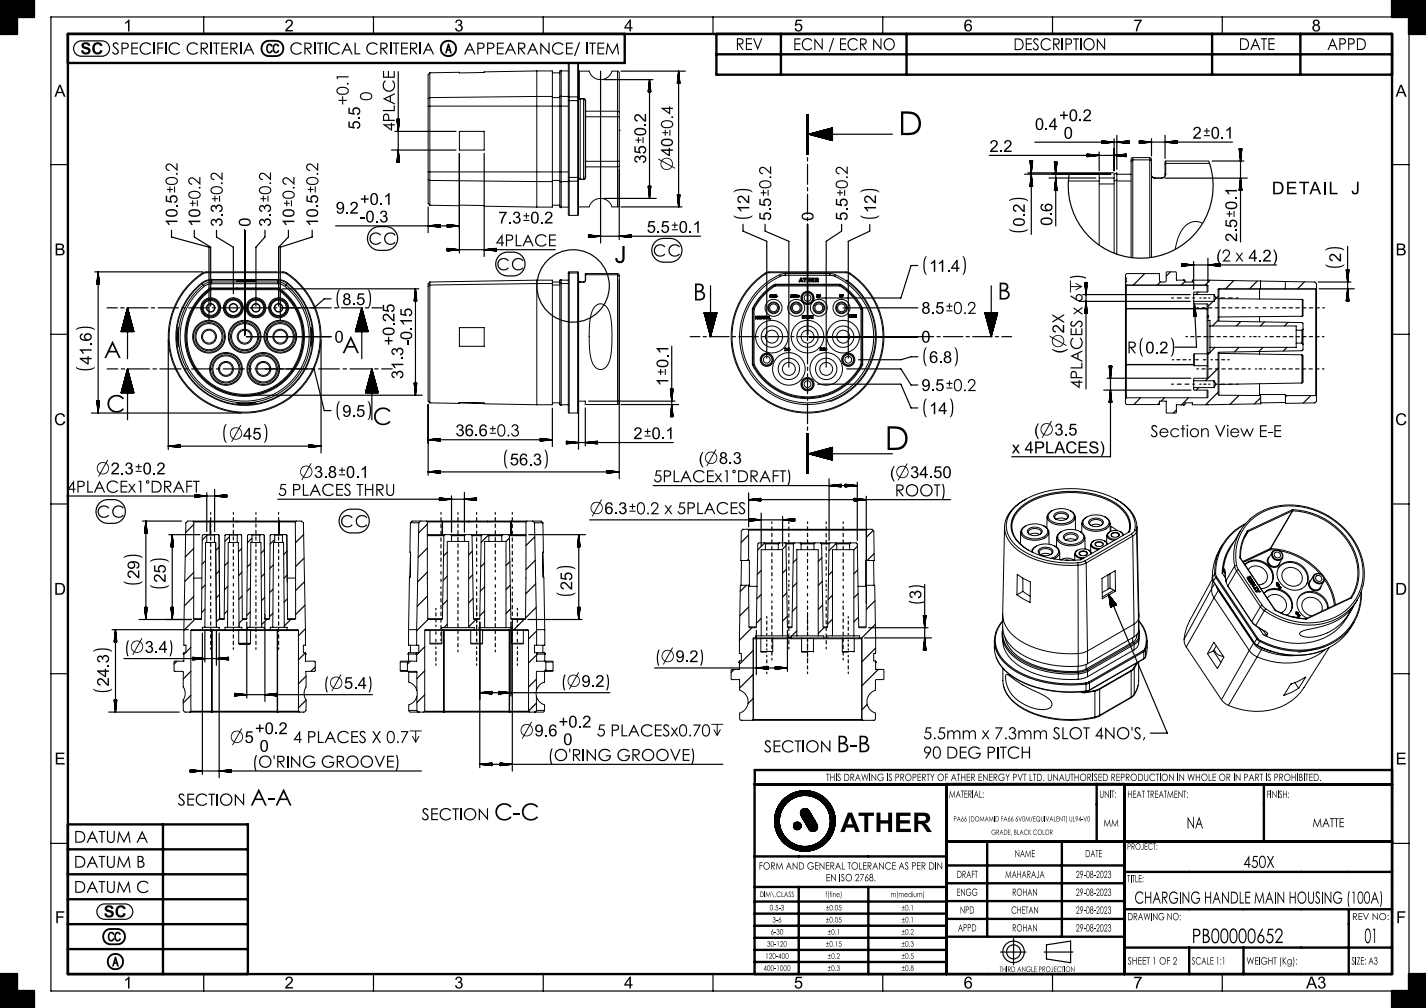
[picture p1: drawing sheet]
<svg xmlns="http://www.w3.org/2000/svg" width="420mm" height="297mm" viewBox="0 0 420 297" stroke-linecap="round" stroke-linejoin="round" font-family="sans-serif">
<defs><g id="words">
<g font-size="9.7">
<text x="264.5" y="39.8">D</text>
<text x="260.6" y="132.6">D</text>
</g>
<text font-size="8" x="247.5" y="245.2">ATHER</text>
<g font-size="7">
<text x="181" y="77.5">J</text>
<text x="204.1" y="88.5">B</text>
<text x="293.8" y="88.3">B</text>
<text x="30.6" y="105.5">A</text>
<text x="100.7" y="104.1">A</text>
<text x="31.3" y="121.5">C</text>
<text x="109.8" y="125.2">C</text>
</g>
<g font-size="6.8">
<text x="246.4" y="221.7">B-B</text>
<text x="73.7" y="237.4">A-A</text>
<text x="145.5" y="241.7">C-C</text>
</g>
<g font-size="5.9">
<text x="351" y="277.9">PB00000652</text>
<text x="401.9" y="277.9">01</text>
</g>
<g font-size="5.4">
<text x="198.2" y="50.3" transform="rotate(-90 198.2 50.3)">⌀40</text>
<text x="28.2" y="139.8">⌀2.3</text>
<text x="88.1" y="140.8">⌀3.8</text>
<text x="173.7" y="151.5">⌀6.3</text>
<text x="67.7" y="218.9">⌀5</text>
<text x="153.1" y="217">⌀9.6</text>
</g>
<text font-size="5.3" x="31.2" y="285.1">Ⓐ</text>
<text font-size="5.2" x="374.6" y="57.2">DETAIL J</text>
<g font-size="5.1">
<text x="108.5" y="72.1">CC</text>
<text x="192.3" y="75.5">CC</text>
<text x="146.2" y="79.6">CC</text>
<text x="28.5" y="152.5">CC</text>
<text x="100.2" y="155.3">CC</text>
</g>
<g font-size="4.9">
<text x="36.3" y="9.3">1</text>
<text x="83.8" y="9.3">2</text>
<text x="133.8" y="9.3">3</text>
<text x="183.8" y="9.3">4</text>
<text x="233.8" y="9.3">5</text>
<text x="283.8" y="9.3">6</text>
<text x="333.8" y="9.3">7</text>
<text x="386.3" y="9.3">8</text>
<text x="216.6" y="14.8">REV</text>
<text x="233.6" y="14.8">ECN / ECR NO</text>
<text x="298.5" y="14.8">DESCRIPTION</text>
<text x="364.9" y="14.8">DATE</text>
<text x="390.9" y="14.8">APPD</text>
<text x="16" y="28.5">A</text>
<text x="109.6" y="29.7" transform="rotate(-90 109.6 29.7)">0</text>
<text x="411" y="28.5">A</text>
<text x="102.7" y="31.1" transform="rotate(-90 102.7 31.1)">+0.1</text>
<text x="311.9" y="35.7">+0.2</text>
<text x="106.1" y="38.2" transform="rotate(-90 106.1 38.2)">5.5</text>
<text x="116.3" y="38.8" transform="rotate(-90 116.3 38.8)">4PLACE</text>
<text x="304.8" y="38.3">0.4</text>
<text x="313.3" y="40.9">0</text>
<text x="351.2" y="40.9">2</text>
<text x="291.4" y="44.8">2.2</text>
<text x="190.3" y="48.2" transform="rotate(-90 190.3 48.2)">35</text>
<text x="98.9" y="63">9.2</text>
<text x="106" y="60.4">+0.1</text>
<text x="106" y="65.6">-0.3</text>
<text x="146.8" y="65.9">7.3</text>
<text x="220.7" y="62.8" transform="rotate(-90 220.7 62.8)">12</text>
<text x="227.1" y="65.1" transform="rotate(-90 227.1 65.1)">5.5</text>
<text x="239.6" y="65.1" transform="rotate(-90 239.6 65.1)">0</text>
<text x="249.6" y="65.1" transform="rotate(-90 249.6 65.1)">5.5</text>
<text x="258" y="62.8" transform="rotate(-90 258 62.8)">12</text>
<text x="52.3" y="66.8" transform="rotate(-90 52.3 66.8)">10.5</text>
<text x="59" y="66.8" transform="rotate(-90 59 66.8)">10</text>
<text x="65.5" y="66.8" transform="rotate(-90 65.5 66.8)">3.3</text>
<text x="73.8" y="66.8" transform="rotate(-90 73.8 66.8)">0</text>
<text x="79.8" y="66.8" transform="rotate(-90 79.8 66.8)">3.3</text>
<text x="86.7" y="66.8" transform="rotate(-90 86.7 66.8)">10</text>
<text x="93.7" y="66.8" transform="rotate(-90 93.7 66.8)">10.5</text>
<text x="190.5" y="68.6">5.5</text>
<text x="301.8" y="66.8" transform="rotate(-90 301.8 66.8)">0.2</text>
<text x="309.9" y="66.5" transform="rotate(-90 309.9 66.5)">0.6</text>
<text x="364.4" y="71.3" transform="rotate(-90 364.4 71.3)">2.5</text>
<text x="16" y="75.2">B</text>
<text x="145.9" y="72.6">4PLACE</text>
<text x="358.2" y="77.1">(2 x 4.2)</text>
<text x="395" y="77.2" transform="rotate(-90 395 77.2)">2</text>
<text x="411" y="75.2">B</text>
<text x="273.6" y="80.1">11.4</text>
<text x="100.8" y="89.9">8.5</text>
<text x="271.4" y="92.5">8.5</text>
<text x="98.5" y="101">0</text>
<text x="116.2" y="101.8" transform="rotate(-90 116.2 101.8)">+0.25</text>
<text x="121.4" y="101.8" transform="rotate(-90 121.4 101.8)">-0.15</text>
<text x="271.3" y="101">0</text>
<text x="27" y="107.4" transform="rotate(-90 27 107.4)">41.6</text>
<text x="273.6" y="107">6.8</text>
<text x="313.4" y="104.2" transform="rotate(-90 313.4 104.2)">(⌀2X</text>
<text x="331.9" y="104.1">R 0.2</text>
<text x="118.8" y="111.7" transform="rotate(-90 118.8 111.7)">31.3</text>
<text x="196.8" y="113.8" transform="rotate(-90 196.8 113.8)">1</text>
<text x="271.4" y="115.2">9.5</text>
<text x="318.8" y="114.6" transform="rotate(-90 318.8 114.6)">4PLACES x 6↧)</text>
<text x="15.9" y="125.3">C</text>
<text x="100.8" y="122.8">9.5</text>
<text x="273.6" y="122">14</text>
<text x="410.9" y="125.3">C</text>
<text x="71.6" y="129.5">45</text>
<text x="134.2" y="128.5">36.6</text>
<text x="186.5" y="129.4">2</text>
<text x="304.6" y="128.3">(⌀3.5</text>
<text x="338.8" y="128.8">Section View E-E</text>
<text x="150.1" y="137.1">56.3</text>
<text x="205.8" y="136.7">(⌀8.3</text>
<text x="298" y="133.6">x 4PLACES)</text>
<text x="192.4" y="142.1">5PLACEx1°DRAFT)</text>
<text x="262.1" y="140.9">(⌀34.50</text>
<text x="19.7" y="145.1">4PLACEx1°DRAFT</text>
<text x="81.8" y="146.1">5 PLACES THRU</text>
<text x="263.5" y="146.2">ROOT)</text>
<text x="41" y="170.6" transform="rotate(-90 41 170.6)">29</text>
<text x="48.8" y="171.7" transform="rotate(-90 48.8 171.7)">25</text>
<text x="168.5" y="173.9" transform="rotate(-90 168.5 173.9)">25</text>
<text x="15.9" y="175.3">D</text>
<text x="271.3" y="178.5" transform="rotate(-90 271.3 178.5)">(3)</text>
<text x="410.9" y="175.3">D</text>
<text x="36.5" y="192.4">(⌀3.4)</text>
<text x="192.8" y="195.1">(⌀9.2)</text>
<text x="32.1" y="202.3" transform="rotate(-90 32.1 202.3)">24.3</text>
<text x="95.2" y="203">(⌀5.4)</text>
<text x="165.1" y="202.4">(⌀9.2)</text>
<text x="164.5" y="214.4">+0.2</text>
<text x="75.1" y="216.3">+0.2</text>
<text x="76.5" y="221.5">0</text>
<text x="86.3" y="218.9">4 PLACES X 0.7↧</text>
<text x="165.9" y="219.6">0</text>
<text x="175.7" y="217">5 PLACESx0.70↧</text>
<text x="225" y="221.7">SECTION</text>
<text x="271.9" y="217.8">5.5mm x 7.3mm SLOT 4NO'S,</text>
<text x="16" y="225.3">E</text>
<text x="74.2" y="226.2">(O'RING GROOVE)</text>
<text x="161.3" y="224.2">(O'RING GROOVE)</text>
<text x="271.9" y="223.5">90 DEG PITCH</text>
<text x="411" y="225.3">E</text>
<text x="52.3" y="237.4">SECTION</text>
<text x="124.2" y="241.7">SECTION</text>
<text x="349.5" y="244.2">NA</text>
<text x="21.7" y="248.3">DATUM A</text>
<text x="21.7" y="255.7">DATUM B</text>
<text x="366.2" y="255.7">450X</text>
<text x="21.7" y="263.1">DATUM C</text>
<text x="334.1" y="266.2">CHARGING HANDLE MAIN HOUSING (100A)</text>
<text x="16.2" y="272">F</text>
<text x="30.5" y="270.3">SC</text>
<text x="411.2" y="272">F</text>
<text x="36.3" y="291.3">1</text>
<text x="83.8" y="291.3">2</text>
<text x="133.8" y="291.3">3</text>
<text x="183.8" y="291.3">4</text>
<text x="233.8" y="291.3">5</text>
<text x="283.8" y="291.3">6</text>
<text x="333.8" y="291.3">7</text>
<text x="384.7" y="291.3">A3</text>
</g>
<g font-size="4.4">
<text x="198.2" y="40.2" transform="rotate(-90 198.2 40.2)">±0.4</text>
<text x="354.3" y="40.9">±0.1</text>
<text x="190.3" y="42.4" transform="rotate(-90 190.3 42.4)">±0.2</text>
<text x="52.3" y="57" transform="rotate(-90 52.3 57)">±0.2</text>
<text x="65.6" y="59.7" transform="rotate(-90 65.6 59.7)">±0.2</text>
<text x="79.8" y="59.7" transform="rotate(-90 79.8 59.7)">±0.2</text>
<text x="93.7" y="57" transform="rotate(-90 93.7 57)">±0.2</text>
<text x="227.1" y="57.9" transform="rotate(-90 227.1 57.9)">±0.2</text>
<text x="249.7" y="57.9" transform="rotate(-90 249.7 57.9)">±0.2</text>
<text x="59" y="61" transform="rotate(-90 59 61)">±0.2</text>
<text x="86.7" y="61" transform="rotate(-90 86.7 61)">±0.2</text>
<text x="153.9" y="65.9">±0.2</text>
<text x="364.4" y="64.1" transform="rotate(-90 364.4 64.1)">±0.1</text>
<text x="197.6" y="68.6">±0.1</text>
<text x="278.5" y="92.5">±0.2</text>
<text x="196.8" y="110.7" transform="rotate(-90 196.8 110.7)">±0.1</text>
<text x="278.5" y="115.2">±0.2</text>
<text x="144" y="128.6">±0.3</text>
<text x="189.6" y="129.4">±0.1</text>
<text x="39.7" y="139.8">±0.2</text>
<text x="99.6" y="140.8">±0.1</text>
<text x="185.1" y="151.5">±0.2 x 5PLACES</text>
</g>
<text font-size="3.7" x="386.6" y="243.7">MATTE</text>
<g font-size="2.9">
<text x="243.3" y="230.1">THIS DRAWING IS PROPERTY OF ATHER ENERGY PVT LTD. UNAUTHORISED REPRODUCTION IN WHOLE OR IN PART IS PROHIBITED.</text>
<text x="279.5" y="235.1">MATERIAL:</text>
<text x="323.8" y="235.1">UNIT:</text>
<text x="332" y="235.1">HEAT TREATMENT:</text>
<text x="373" y="235.1">FINISH:</text>
<text x="325" y="243.6">MM</text>
<text x="223.5" y="256.2">FORM AND GENERAL TOLERANCE AS PER DIN</text>
<text x="298.9" y="252.6">NAME</text>
<text x="319.6" y="252.6">DATE</text>
<text x="243.2" y="259.6">EN ISO 2768.</text>
<text x="281.8" y="264">ENGG</text>
<text x="281.8" y="258.7">DRAFT</text>
<text x="296" y="258.7">MAHARAJA</text>
<text x="298.1" y="264">ROHAN</text>
<text x="316.9" y="258.7">29-08-2023</text>
<text x="316.9" y="264">29-08-2023</text>
<text x="332" y="260">TITLE:</text>
<text x="282.7" y="269.2">NPD</text>
<text x="297.8" y="269.2">CHETAN</text>
<text x="316.9" y="269.2">29-08-2023</text>
<text x="282.1" y="274.4">APPD</text>
<text x="298.1" y="274.5">ROHAN</text>
<text x="316.9" y="274.5">29-08-2023</text>
<text x="332.1" y="271.1">DRAWING NO:</text>
<text x="332.1" y="284.2">SHEET 1 OF 2</text>
<text x="351" y="284.2">SCALE 1:1</text>
<text x="367.1" y="284.2">WEIGHT (Kg):</text>
<text x="398" y="284.2">SIZE: A3</text>
</g>
<text font-size="2.8" x="398.2" y="271.1">REV NO:</text>
<text font-size="2.6" x="332" y="250.4">PROJECT:</text>
<g font-size="2.2">
<text x="223.7" y="264.3">DIM\.CLASS</text>
<text x="226.7" y="268.2">0.5-3</text>
<text x="243.1" y="264.3">f(fine)</text>
<text x="243.2" y="268.2">±0.05</text>
<text x="262.3" y="264.3">m(medium)</text>
<text x="265.5" y="268.2">±0.1</text>
<text x="226.9" y="275.4">6-30</text>
<text x="227.5" y="271.8">3-6</text>
<text x="243.2" y="271.8">±0.05</text>
<text x="243.8" y="275.4">±0.1</text>
<text x="265.5" y="271.8">±0.1</text>
<text x="265.5" y="275.4">±0.2</text>
<text x="225.9" y="278.9">30-120</text>
<text x="243.2" y="278.9">±0.15</text>
<text x="265.5" y="278.9">±0.3</text>
<text x="224.8" y="286">400-1000</text>
<text x="225.4" y="282.5">120-400</text>
<text x="243.8" y="282.5">±0.2</text>
<text x="243.8" y="286">±0.3</text>
<text x="265.5" y="282.5">±0.5</text>
<text x="265.5" y="286">±0.8</text>
<text x="294.4" y="286.4">THIRD ANGLE PROJECTION</text>
</g>
<g font-size="2.1">
<text x="280.8" y="242">PA66 (DOMAMID FA66 6V0M/EQUIVALENT) UL94-V0</text>
<text x="291.9" y="246">GRADE, BLACK COLOR</text>
</g>
</g></defs>
<g fill="none" stroke="#000" stroke-width=".35">
<path d="M0 .9h10M0 .8h10M0 .7h10M0 .6h10M0 .5h10M0 .4h10M0 .3h10M0 .2h10M0 .1h10M0 0h10M0 10h5M0 9.9h5"/>
<path d="M0 9.8h5M0 9.7h5M0 9.6h5M0 9.5h5M0 9.4h5M0 9.3h5M0 9.2h5M0 9.1h5M0 9h5M0 8.9h5M0 8.8h5M0 8.7h5"/>
<path d="M0 8.6h5M0 8.5h5M0 8.4h5M0 8.3h5M0 8.2h5M0 8.1h5M0 8h5M0 7.9h5M0 7.8h5M0 7.7h5M0 7.6h5M0 7.5h5"/>
<path d="M0 7.4h5M0 7.3h5M0 7.2h5M0 7.1h5M0 7h5M0 6.9h5M0 6.8h5M0 6.7h5M0 6.6h5M0 6.5h5M0 6.4h5M0 6.3h5"/>
<path d="M0 6.2h5M0 6.1h5M0 6h5M0 5.9h5M0 5.8h5M0 5.7h5M0 5.6h5M0 5.5h5M0 5.4h5M0 5.3h5M0 5.2h5M0 5.1h5"/>
<path d="M0 5h5M0 4.9h10M0 4.8h10M0 4.7h10M0 4.6h10M0 4.5h10M0 4.4h10M0 4.3h10M0 4.2h10M0 4.1h10M0 4h10M0 3.9h10"/>
<path d="M0 3.8h10M0 3.7h10M0 3.6h10M0 3.5h10M0 3.4h10M0 3.3h10M0 3.2h10M0 3.1h10M0 3h10M0 2.9h10M0 2.8h10M0 2.7h10"/>
<path d="M0 2.6h10M0 2.5h10M0 2.4h10M0 2.3h10M0 2.2h10M0 2.1h10M0 2h10M0 1.9h10M0 1.8h10M0 1.7h10M0 1.6h10M0 1.5h10"/>
<path d="M0 1.4h10M0 1.3h10M0 1.2h10M0 1.1h10M0 1h10M22.3 12.7l1-.6 .6-.1h6.1a2.26 2.26 0 0 1 2.3 2.3 2.26 2.26 0 0 1-2.3 2.3h-6.1a2.26 2.26 0 0 1-2-1.4 2.26 2.26 0 0 1 .4-2.5zM45.4 12.5v3.5M48.8 12.5v3.5M60 5v5M62.1 12.5v3.5M70.9 12.5v3.5M92.7 12.5v3.5"/>
<path d="M95.9 12.5v3.5M110 5v5M115.1 12.5v3.5M123.8 12.5v3.5M160 5v5M172.9 12.5v3.5M210 5v5M260 5v5M310 5v5M360 5v5M410 .9h10M410 .8h10"/>
<path d="M410 .7h10M410 .6h10M410 .5h10M410 .4h10M410 .3h10M410 .2h10M410 .1h10M410 0h10M410 4.9h10M410 4.8h10M410 4.7h10M410 4.6h10"/>
<path d="M410 4.5h10M410 4.4h10M410 4.3h10M410 4.2h10M410 4.1h10M410 4h10M410 3.9h10M410 3.8h10M410 3.7h10M410 3.6h10M410 3.5h10M410 3.4h10"/>
<path d="M410 3.3h10M410 3.2h10M410 3.1h10M410 3h10M410 2.9h10M410 2.8h10M410 2.7h10M410 2.6h10M410 2.5h10M410 2.4h10M410 2.3h10M410 2.2h10"/>
<path d="M410 2.1h10M410 2h10M410 1.9h10M410 1.8h10M410 1.7h10M410 1.6h10M410 1.5h10M410 1.4h10M410 1.3h10M410 1.2h10M410 1.1h10M410 1h10"/>
<path d="M415 10h5M415 9.9h5M415 9.8h5M415 9.7h5M415 9.6h5M415 9.5h5M415 9.4h5M415 9.3h5M415 9.2h5M415 9.1h5M415 9h5M415 8.9h5"/>
<path d="M415 8.8h5M415 8.7h5M415 8.6h5M415 8.5h5M415 8.4h5M415 8.3h5M415 8.2h5M415 8.1h5M415 8h5M415 7.9h5M415 7.8h5M415 7.7h5"/>
<path d="M415 7.6h5M415 7.5h5M415 7.4h5M415 7.3h5M415 7.2h5M415 7.1h5M415 7h5M415 6.9h5M415 6.8h5M415 6.7h5M415 6.6h5M415 6.5h5"/>
<path d="M415 6.4h5M415 6.3h5M415 6.2h5M415 6.1h5M415 6h5M415 5.9h5M415 5.8h5M415 5.7h5M415 5.6h5M415 5.5h5M415 5.4h5M415 5.3h5"/>
<path d="M415 5.2h5M415 5.1h5M415 5h5M415 5v287M420 5h-405v287h405M116.3 38.7h18M116.9 35.2h.8l-.4 3.5zM117 35.2v.4M117 35.2v.9M117.1 35.2v1.4M117.1 35.2l.1 2.3M117.2 35.2v2.8"/>
<path d="M117.3 21.1v26.7M117.4 35.2v2.8M117.5 35.2l-.1 2.3M117.5 35.2v1.4M117.6 35.2v.9M176.9 21v50.6M177.9 23.5h14.4M182.9 21h19M191 26.1v.9M191.1 25.6v1.4M191.2 24.6v2.4M191.2 24.2v2.8"/>
<path d="M191.3 23.5v35M191.3 23.5l-.4 3.5h.8M191.3 23.5l.4 3.5M191.4 24.2v2.8M191.4 24.6v2.4M191.5 25.6v1.4M191.6 26.1v.9M191.6 26.5v.5M199.5 24v.5M199.6 23.1v1.4M199.7 22.6v1.9M199.8 21.7v2.8"/>
<path d="M199.9 21v40M199.9 21l.3 3.5h-.7zM199.9 21.2v3.3M200 22.1v2.4M200 22.6v1.9M200.1 23.1v1.4M200.2 24v.5M237.8 33.7v3M237.8 37.6v1M237.8 39.6v5.9M237.8 39.5h25M238.2 39.5l7-1.8v3.7z"/>
<path d="M238.5 39.6h6.7M238.5 39.5h6.7M238.7 39.7h6.5M238.7 39.4h6.5M239 39.8h6.2M239 39.3h6.2M239.2 39.8h6M239.2 39.3h6M239.4 39.9h5.8M239.6 39.2h5.6M239.8 40h5.4M239.8 39.1h5.4"/>
<path d="M240.2 39h5M240.4 39h4.8M240.6 38.9h4.6M240.9 38.8h4.3M241.1 38.8h4.1M241.5 38.7h3.7M241.7 38.6h3.5M242.1 38.5h3.1M242.3 38.5h2.9M242.6 38.4h2.6M242.8 38.3h2.4M243 38.2h2.2"/>
<path d="M243.4 38.1h1.8M243.6 38.1h1.6M244 38h1.2M244.2 37.9h1M244.5 37.8h.7M244.7 37.8h.5M245.1 37.7h.1M328.9 39.9v10M343.1 39.9v6.7M15 48.5h5M115.3 44.2h19M117 47.3v.5"/>
<path d="M117 46.8v1M117.1 46.3v1.5M117.2 45.4v2.4M117.2 44.9v2.9M117.3 44.2l.4 3.6h-.8zM117.4 44.9v2.9M117.4 45.4v2.4M117.5 46.3v1.5M117.6 46.8v1M135.3 45.2v29.4M142.6 45.2v30.4M177.9 58.5h15.4"/>
<path d="M182.4 50v20.6M191 54.9v1M191.1 54.9v1.4M191.1 54.9l.1 2.4M191.2 54.9v2.9M191.4 54.9v2.9M191.5 54.9l-.1 2.4M191.5 54.9v1.4M191.6 54.9v1M191.6 54.9v.5M191.7 54.9l-.4 3.6M191.7 54.9h-.8l.4 3.6"/>
<path d="M199.5 57.4h.7l-.3 3.6zM199.5 57.4v.5M199.6 57.4v1.4M199.7 57.4v1.9M199.7 57.4l.1 2.9M199.9 57.4v3.3M200 57.4v2.4M200 57.4v1.9M200.1 57.4v1.4M200.2 57.4v.5M237.8 46.5v.9M237.8 48.4v5.9"/>
<path d="M237.8 55.3v1M237.8 57.2v5.9M240 40h5.2M240.4 40.1h4.8M240.6 40.2h4.6M240.9 40.3h4.3M241.1 40.3h4.1M241.5 40.4h3.7M241.7 40.5h3.5M241.9 40.5h3.3M242.3 40.6h2.9M242.5 40.7h2.7"/>
<path d="M242.8 40.8h2.4M243 40.8h2.2M243.4 40.9h1.8M243.6 41h1.6M244 41.1h1.2M244.2 41.1h1M244.5 41.2h.7M244.7 41.3h.5M244.9 41.3h.3M291.4 45.8h40.3M301.8 51.3h25.3M302.8 50.9h25.1"/>
<path d="M303.4 47.4l.4 3.5 .3-3.5M303.4 47.4h.7M303.4 54.9l.4-3.6 .3 3.6M303.4 54.9h.7M303.4 47.4v.2M303.4 54.6v.3M303.4 47.4v.7M303.4 54.2v.7M303.5 47.4v1.6M303.5 53.2v1.7M303.6 47.4v2.1M303.6 52.8v2.1"/>
<path d="M303.6 47.4v2.6M303.6 52.3v2.6M303.7 47.4l.1 21.7M303.8 47.4v3.1M303.8 51.8v3.1M303.9 52.3v2.6M303.9 47.4v2.6M304 47.4v1.6M304 53.2v1.7M304 53.7v1.2M304.1 47.4l-.1 1.2M304.1 47.4v.2"/>
<path d="M304.1 54.6v.3M308.9 52.4h13.8M310.6 56h.7M310.6 47.8h.7M310.6 47.8l.3 3.5 .4-3.5M310.6 56l.3-3.6 .4 3.6M310.6 47.8v.2M310.6 55.8v.2M310.6 47.8l.1 1.2M310.7 54.8v1.2M310.7 47.8v1.6M310.7 54.3v1.7"/>
<path d="M310.8 47.8v2.1M310.8 53.9v2.1M310.8 47.8l.1 3.1M310.9 52.9v3.1M310.9 47.8v18.8M311 52.9v3.1M311 47.8v3.1M311.1 47.8v2.1M311.1 53.9v2.1M311.1 54.3v1.7M311.2 47.8l-.1 1.6M311.2 47.8v.7"/>
<path d="M311.2 55.3v.7M311.3 47.8v.2M311.3 55.8v.2M320.2 45.4l3.5 .4-3.5 .4zM320.2 45.5h.5M320.2 45.5h.9M320.2 45.6h1.9M320.2 45.7h2.4M320.2 45.7l3.3 .1M320.2 46h1.4M320.2 45.9h2.8M321.1 46.1h-.9"/>
<path d="M322.6 45.9l-2.4 .1M323.7 44.8v5.5M324.6 41.6h.5M324.6 41.6h.9M324.6 41.7h1.9M324.6 41.8h2.4M324.6 41.8h2.8M324.6 42.1h1.4M324.6 42h2.8M324.6 41.5l3.5 .4-3.5 .4zM325.5 42.2h-.9M327 42l-2.4 .1"/>
<path d="M328.1 40.9v9.4M328.1 45.8l3.6-.4v.8zM328.4 45.8h3.3M328.9 45.9h2.8M328.9 41.9l3.6-.4v.8zM329.3 45.7h2.4M329.3 45.9h2.4M329.7 41.8h2.8M329.7 42h2.8M329.8 45.6h1.9M330.1 41.8h2.4M330.1 42h2.4"/>
<path d="M330.3 46h1.4M330.6 41.7h1.9M330.7 45.5h1M330.7 46.1h1M331.1 42.1h1.4M331.2 45.5h.5M331.5 41.6h1M331.5 42.2h1M332 41.6h.5M332.5 41.9h-27.7M335.6 41.5l3.5 .4-3.5 .4zM335.6 41.5h.5"/>
<path d="M335.6 41.6h.9M335.6 41.6l1.9 .1M335.6 41.7h2.4M335.6 41.8h3.3M335.6 42.2h.5M335.6 42h1.9M337 42.1h-1.4M338.4 41.9l-2.8 .1M339.1 40.9v5M343.1 41.9l3.6-.4v.8zM343.1 52.5h24.3M343.4 41.8h3.3"/>
<path d="M343.9 41.9h2.8M344.3 41.7h2.4M344.8 41.7h1.9M344.8 42h1.9M345.3 42.1h1.4M345.7 41.6h1M346.2 41.5h.5M346.2 42.2h.5M356 47.4a21.3 21.3 0 0 1-18 28.6 21.3 21.3 0 0 1-23.1-24.7M357 47.4h9.4M363 41.9h-27.4M365 43.9l.4 3.5 .4-3.5"/>
<path d="M365 43.9h.8M365 56l.4-3.5 .4 3.5M365 56h.8M365 43.9v.2M365 55.8v.2M365.1 43.9v.7M365.1 55.3v.7M365.1 43.9l.1 1.6M365.2 54.4v1.6M365.2 43.9v2.1M365.2 53.9v2.1M365.3 43.9v3.1"/>
<path d="M365.3 53v3M365.4 43.9v27.4M365.4 53v3M365.5 43.9l-.1 3.1M365.5 43.9v2.1M365.5 53.9v2.1M365.6 43.9v1.6M365.6 54.4v1.6M365.6 54.9v1.1M365.7 43.9l-.1 1.2M365.7 43.9v.2M365.7 55.8v.2"/>
<path d="M410 48.5h5M50.5 67.8v2l11.1 3v21.5M57.2 67.8v2l4.9 3v17.4M63.8 67.8v2l4.9 3v13.7M72.1 67.8v30.9M78 67.8v2l-2.6 3v17.4M84.9 67.8v2l-2.8 3v17.4M91.9 67.8v2l-9.3 3v21.5M98.8 66.5h36.5M111.7 66.8h1.9M111.7 73.8h1.9M126.1 61v7.6"/>
<path d="M126.1 66.5l3.6-.3v.7zM126.3 66.5h3.4M126.8 66.6h2.9M127.3 66.4h2.4M127.3 66.7h2.4M127.8 66.4h1.9M128.2 66.8h1.5M128.7 66.3h1M128.7 66.8h1M129.2 66.2h.5M131.7 66.8h1.5M131.7 66.2l3.6 .3"/>
<path d="M131.7 66.2v.7l3.6-.4M131.7 73.2l3.6 .4-3.6 .4zM131.7 66.2h.5M131.7 66.3h1M131.7 66.3l1.9 .1M131.7 66.4h2.4M131.7 66.5h3.4M131.7 66.6h2.9M131.7 73.5l31.8 .1M131.7 73.2l1 .1M131.7 73.3h1.5M131.7 73.4h2.4"/>
<path d="M131.7 73.5h2.9M131.7 73.9h.5M131.7 73.8h1M131.7 73.7h2.4M131.7 73.6h2.9M132.7 66.8l-1 .1M133.6 73.7l-1.9 .1M134.1 66.7h-2.4M142.6 73.6l3.6-.4v.8zM143.3 73.5h2.9M143.3 73.6h2.9M143.8 73.4h2.4"/>
<path d="M143.8 73.7h2.4M144.3 73.7h1.9M144.7 73.3h1.5M145.2 73.3h1M145.2 73.8h1M145.7 73.9h.5M149.5 74.3h1.7M173.3 69.6h33M173.3 69.9h.5M173.3 69.9h1M173.3 69.7h2.4M173.3 69.3h.5"/>
<path d="M173.3 69.3l1.5 .1M173.3 69.4h1.9M173.3 69.5h2.9M173.3 69.2l3.6 .4-3.6 .4zM175.2 69.8h-1.9M176.7 69.6l-3.4 .1M182.4 69.6l3.5-.4v.8zM182.6 69.6h3.3M182.9 61h18M183.1 69.5h2.8M183.6 69.7h2.3M184 69.8h1.9"/>
<path d="M184 69.4h1.9M184.5 69.4h1.4M185 69.9h.9M185.5 69.9h.4M185.5 69.3h.4M195.5 70.2h1.9M195.5 77.2h1.9M218.8 66.1v2l7 3v34.4M225.3 66.1v2l7 3v37.1M237.8 64.1v1M237.8 66v32.7M247.9 66.1v2l-4.6 3v37.1"/>
<path d="M256.2 66.1v2l-6.4 3v34.4M270.3 78.2h-2l-3 9.6h-24.5M348 78l28 .1M348 77.7l3.6 .4-3.6 .3zM348 77.7l1 .1M348 77.8h1.4M348 77.9h1.9M348 77.9l2.9 .1M348 78.4h.5M348 78.3h1M348 78.2h2.4M349.9 78.2l-1.9 .1"/>
<path d="M351.3 78.1h-3.3M351.6 77.1v8.1M355.8 76.1v7.2M355.8 78.1l3.5-.4v.7zM356 78.1h3.3M356.5 78h2.8M357 78.2h2.3M357.4 77.9h1.9M357.4 78.2h1.9M357.9 77.8h1.4M358.4 77.8h.9M358.4 78.3h.9"/>
<path d="M358.8 78.4h.5M396.5 79.5h.8l-.4 3.6zM396.6 79.5v.8M396.7 79.5v1.2M396.7 79.5l.1 2.2M396.8 79.5v2.6M396.9 72.6v16.1M397 79.5v3.1M397.1 79.5l-.1 2.6M397.1 79.5v1.7M397.2 79.5v1.2M397.3 79.5l-.1 .8"/>
<path d="M15 98.5h5M27.9 80.1h31.8M28.6 83.2v.5M28.7 82.2v1.5M28.7 81.8v1.9M28.8 80.8v2.9M28.9 80.1v41.6M28.9 80.1l.4 3.6h-.8zM28.9 80.3v3.4M29 80.8v2.9M29.1 81.8v1.9M29.1 82.2v1.5"/>
<path d="M29.2 83.2v.5M31.6 90.7h3M35.6 90.7h1M35.7 97.6v.1M35.8 97.2v.5M35.9 97v.7M36 96.7v1M36 96.5v1.2M36.1 96.1v1.6M36.2 95.9v1.8M36.3 95.5v2.2M36.3 95.3v2.4"/>
<path d="M36.4 95.2v2.5M36.5 94.8v2.9M36.5 94.6v3.1M36.6 94.2v3.5M36.7 94v3.7M36.8 93.6v4.1M36.8 93.4v4.3M36.9 93.1v4.6M37 92.9v4.8M37.1 92.5v5.2M37.1 92.3v5.4M37.2 92.1v5.6"/>
<path d="M37.3 91.7v6M37.3 91.6v6.1M37.4 91.2v6.5M37.5 91v6.7M37.6 90.7h6M37.6 90.7v15M37.6 90.7l1.8 7h-3.7M37.6 90.7l-1.9 7M37.6 91v6.7M37.7 91.2v6.5M37.8 91.6v6.1M37.8 91.7v6"/>
<path d="M37.9 91.9v5.8M38 92.3v5.4M38 92.5v5.2M38.1 92.9v4.8M38.2 93.1v4.6M38.3 93.4v4.3M38.3 93.6v4.1M38.4 94v3.7M38.5 94.2v3.5M38.5 94.4v3.3M38.6 94.8v2.9M38.7 95v2.7"/>
<path d="M38.8 95.3v2.4M38.9 95.5v2.2M39 95.9v1.8M39 96.1v1.6M39.1 96.5v1.2M39.2 96.7v1M39.3 97v.7M39.3 97.2v.5M39.4 97.4v.3M44.6 90.7h1M46.6 90.7h6M53.6 90.7h1"/>
<path d="M55.6 90.7h6M62.6 90.7h1M64.6 90.7h6M71.6 90.7h1M72.6 99.2h24.9M73.6 90.7h6M80.6 90.7h1M82.6 90.7h15M83.1 85.1h40.3M97.5 88.1h-2l-3 2.6M98.6 90.7h1M100.6 90.7h6"/>
<path d="M104.7 97.6v.1M104.8 97.2v.5M104.9 97v.7M105 96.7v1M105 96.5v1.2M105.1 96.1v1.6M105.2 95.9v1.8M105.2 95.7v2M105.3 95.3v2.4M105.4 95.2v2.5M105.5 94.8v2.9M105.5 94.6v3.1"/>
<path d="M105.6 94.2v3.5M105.7 94v3.7M105.8 93.6v4.1M105.8 93.4v4.3M105.9 93.3v4.4M106 92.9v4.8M106 92.7v5M106.1 92.3v5.4M106.2 92.1v5.6M106.3 91.7v6M106.3 91.6v6.1M106.4 91.2v6.5"/>
<path d="M106.5 91v6.7M106.6 90.7v15M106.6 90.7l-1.9 7M106.6 90.7l1.8 7h-3.7M106.6 91v6.7M106.7 91.2v6.5M106.7 91.4v6.3M106.8 91.7v6M106.9 91.9v5.8M107 92.3v5.4M107 92.5v5.2M107.1 92.9v4.8"/>
<path d="M107.2 93.1v4.6M107.3 93.4v4.3M107.3 93.6v4.1M107.4 93.8v3.9M107.5 94.2v3.5M107.5 94.4v3.3M107.6 90.7h1M107.6 94.8v2.9M107.7 95v2.7M107.8 95.3v2.4M107.9 95.5v2.2M108 95.9v1.8"/>
<path d="M108 96.1v1.6M108.1 96.5v1.2M108.2 96.7v1M108.2 96.9v.8M108.3 97.2v.5M108.4 97.4v.3M109.6 90.7h3M122 88.2v.5M122.1 87.7v1M122.2 86.8v1.9M122.2 86.3v2.4M122.3 85.8v2.9"/>
<path d="M122.4 85.1l.3 3.6h-.7M122.4 85.1v31.3M122.4 85.1l-.4 3.6M122.4 85.8v2.9M122.5 86.3v2.4M122.6 87.2v1.5M122.6 87.7v1M149.5 81.3h1.7M170.4 81.6v50.8M182.4 82.4v58.6M203.3 99.2h2.8M207.1 99.2h.9"/>
<path d="M207.4 92.2h3.7l-1.8 7M207.4 92.2l1.9 7M207.4 92.2v.1M207.5 92.2v.5M207.6 92.2v.6M207.6 92.2l.1 1M207.7 92.2v1.2M207.8 92.2v1.6M207.9 92.2v1.8M207.9 92.2l.1 2.2M208 92.2v2.4M208.1 92.2v2.5"/>
<path d="M208.1 92.2l.1 2.9M208.2 92.2v3.1M208.3 92.2v3.5M208.4 92.2v3.7M208.4 92.2l.1 4.1M208.5 92.2v4.2M208.6 92.2v4.6M208.7 92.2v4.8M208.7 92.2v5M208.8 92.2v5.4M208.9 92.2v5.6M208.9 92.2l.1 6"/>
<path d="M209 99.2h5.7M209 92.2v6.1M209.1 92.2v6.5M209.2 92.2v6.7M209.3 84.2v15M209.3 92.2v6.7M209.4 92.2v6.5M209.5 92.2v6.1M209.5 92.2v6M209.6 92.2v5.8M209.7 92.2v5.4M209.8 92.2v5.2"/>
<path d="M209.9 92.2v4.8M210 92.2l-.1 4.6M210 92.2v4.2M210.1 92.2v4.1M210.2 92.2v3.7M210.2 92.2v3.5M210.3 92.2v3.3M210.4 92.2v2.9M210.5 92.2l-.1 2.7M210.5 92.2v2.4M210.6 92.2v2.2M210.7 92.2v1.8"/>
<path d="M210.8 92.2l-.1 1.6M210.8 92.2v1.2M210.9 92.2v1M211 92.2v.6M211 92.2v.5M211.1 92.2v.3M215.7 99.2h1M217.6 99.2h5.8M224.3 99.2h1M226.2 99.2h5.8M232.9 99.2h1M234.8 99.2h40.2"/>
<path d="M237.8 99.4v.9M248.3 90.7h22M276 99.2h.9M277.9 99.2h5.7M284.6 99.2h.9M286.5 99.2h5.7M290.1 92.2v.3M290.2 92.2v.5M290.2 92.2v.6M290.3 92.2v1M290.4 92.2v1.2M290.5 92.2v1.6"/>
<path d="M290.6 92.2v1.8M290.6 92.2l.1 2.2M290.7 92.2v2.4M290.8 92.2v2.7M290.9 92.2v2.9M290.9 92.2v3.1M291 92.2v3.5M291.1 92.2v3.7M291.1 92.2l.1 4.1M291.2 92.2v4.2M291.3 92.2v4.6M291.4 92.2v4.8"/>
<path d="M291.4 92.2l.1 5.2M291.5 92.2v5.4M291.6 92.2v5.8M291.7 92.2v6M291.7 92.2v6.1M291.8 92.2v6.5M291.9 92.2v6.7M291.9 84.2v15M292 92.2v6.7M292.1 92.2v6.5M292.2 92.2v6.1M292.3 92.2l-.1 6"/>
<path d="M292.3 92.2v5.6M292.4 92.2v5.4M292.5 92.2l-.1 5.2M292.5 92.2v4.8M292.6 92.2v4.6M292.7 92.2v4.2M292.8 92.2l-.1 4.1M292.8 92.2v3.7M292.9 92.2v3.5M293 92.2v3.1M293.1 92.2l-.1 2.9M293.1 92.2v2.5"/>
<path d="M293.2 99.2h.9M293.2 92.2v2.4M293.3 92.2l-.1 2.2M293.3 92.2v1.8M293.4 92.2v1.6M293.5 92.2v1.2M293.6 92.2l-.1 1M293.7 92.2v.6M293.8 92.2l-.1 .5M293.8 92.2v.1M293.8 92.2l-1.9 7M293.8 92.2h-3.7l1.8 7"/>
<path d="M295.1 99.2h2.8M317.9 88.8h32.7M318.9 86.8h31.7M319.5 83.2l.4 3.6 .3-3.6M319.5 83.2h.7M319.5 92.4l.4-3.6 .3 3.6M319.5 92.4h.7M319.5 83.2v.3M319.5 92.1v.3M319.6 83.2v.8M319.6 91.6v.8M319.6 83.2l.1 1.7"/>
<path d="M319.7 90.7v1.7M319.7 83.2v2.2M319.7 90.2v2.2M319.8 83.2v3.1M319.8 89.3v3.1M319.9 83.2v31.4M319.9 89.3v3.1M320 83.2l-.1 3.1M320 83.2v2.2M320 90.2v2.2M320.1 83.2v1.7M320.1 90.7v1.7"/>
<path d="M320.1 91.2v1.2M320.2 83.2l-.1 1.2M320.2 83.2v.3M320.2 92.1v.3M337.2 80.6l-3.4 3.4M341.8 83.1l-1 .9M344.7 80.1l-1.2 1.3M345.1 87.8h.5M346.8 87.8h1.1M349 82.9l-1.1 1.1M349 87.8h1.2M349.3 99.2h.4"/>
<path d="M350.7 99.2h1M351.3 87.8h.6M351.6 91.9l.1 1.2-.1-.7M351.7 91l.1 2.1M351.7 90.5l.2 2.6M351.8 89.3l.6 13h-6.3M351.8 89.5l.2 3.6-.1-2.6M351.8 89.5l-.2 3.6h.7M351.8 89.5l.5 3.6M352 89.4h.1M352 91l.2 2.1-.1-1.2M352.2 92.4l.1 .7"/>
<path d="M352.5 90.7h.5M352.6 99.2h1M352.9 86l-.7 .8M353.4 87.8h.3M354 90.7h1M354.5 87.8h.7M354.6 99.2h.9M356 90.7h1M356 87.8h.4M356.4 82.6l-1.4 1.4M356.5 99.2h1M357.3 88.8l-1.5 1.5"/>
<path d="M357.9 87.8h.5M357.9 90.7h1M358.4 99.2h1M358.8 94.4l-1.7 1.6M358.8 87.3l-.8 .7M359.6 87.8h1.1M359.9 90.7h1M360.4 99.2h.9M361.8 87.8h1.2M361.9 90.7h1M362.3 99.2h.9M363.4 82.7l-2.4 2.4"/>
<path d="M363.9 90.7h.9M364.1 87.8h.6M364.2 99.2h1M365.5 94.7l-1.3 1.3M365.8 90.7h1M366.1 99.2h.5M367.8 90.7h.5M368.1 99.2h.4M369.2 99.2h.8M369.8 90.7h.7M370.3 82.8l-2.3 2.3M370.7 99.2h.4"/>
<path d="M372 90.7h.8M372.4 94.9l-1.2 1.1M372.6 99.2h.5M374.1 99.2h.9M374.3 90.7h.5M375.8 90.7h1M376 99.2h1M377.7 90.7h1M377.9 99.2h1M379.4 95l-1.1 1M379.7 90.7h1M379.8 99.2h1"/>
<path d="M381.7 90.7h1M381.8 99.2h.9M383.7 90.7h.9M383.7 99.2h1M384.2 83l-2 2.1M385.6 90.7h1M385.6 99.2h1M387.6 99.2h.9M387.6 90.7h1M388.3 83.1h9.6M388.5 85.1h10.4M389.5 99.2h.5"/>
<path d="M389.6 90.7h.5M396.6 87.9v.8M396.7 87.5v1.2M396.8 86.5v2.2M396.8 86.1v2.6M396.9 85.1l.4 3.6h-.8zM397 85.6v3.1M397 86.1v2.6M397.1 87v1.7M397.2 87.5v1.2M397.2 87.9v.8M410 98.5h5"/>
<path d="M28.5 118.1h.8l-.4 3.6zM28.6 118.1v.5M28.6 118.1l.1 1.5M28.7 118.1v1.9M28.8 118.1v2.9M28.9 118.1v3.4M29 118.1v2.9M29.1 118.1v1.9M29.2 118.1l-.1 1.5M29.2 118.1v.5M31.6 108.7h3.1M35.7 115.6v.1"/>
<path d="M35.7 108.7h1M35.8 115.2v.5M35.9 115v.7M36 114.7v1M36 114.5v1.2M36.1 114.1v1.6M36.2 113.9v1.8M36.3 113.5v2.2M36.3 113.3v2.4M36.4 113.2v2.5M36.5 112.8v2.9M36.5 112.6v3.1"/>
<path d="M36.6 112.2v3.5M36.7 112v3.7M36.8 111.6v4.1M36.8 111.4v4.3M36.9 111.1v4.6M37 110.9v4.8M37.1 110.5v5.2M37.1 110.3v5.4M37.2 110.1v5.6M37.3 109.7v6M37.3 109.6v6.1M37.4 109.2v6.5"/>
<path d="M37.5 109v6.7M37.6 108.7v15M37.6 108.7l-1.9 7M37.6 108.7l1.8 7h-3.7M37.6 109v6.7M37.7 109.2v6.5M37.8 108.7h6.2M37.8 109.6v6.1M37.8 109.7v6M37.9 109.9v5.8M38 110.3v5.4M38 110.5v5.2"/>
<path d="M38.1 110.9v4.8M38.2 111.1v4.6M38.3 111.4v4.3M38.3 111.6v4.1M38.4 112v3.7M38.5 112.2v3.5M38.5 112.4v3.3M38.6 112.8v2.9M38.7 113v2.7M38.8 113.3v2.4M38.9 113.5v2.2M39 113.9v1.8"/>
<path d="M39 114.1v1.6M39.1 114.5v1.2M39.2 114.7v1M39.3 115v.7M39.3 115.2v.5M39.4 115.4v.3M45 108.7h1.1M47.1 108.7h6.2M49.6 100.2v32.3M54.4 108.7h1M56.4 108.7h6.3M63.7 108.7h1"/>
<path d="M65.8 108.7h6.2M73 108.7h1.1M73.1 116.4h51.3M75.1 108.7h17.6M92.5 108.7l3 12.3h2M93.8 108.7h6.2M94.6 100.2v33.3M101 108.7h1M103.1 108.7h6.2M107.6 115.7h3.8M107.7 115.6v.1M107.7 115.4v.3"/>
<path d="M107.8 115v.7M107.9 114.9v.8M108 114.5v1.2M108 114.3v1.4M108.1 113.9v1.8M108.2 113.7v2M108.2 113.5v2.2M108.3 113.2v2.5M108.4 113v2.7M108.5 112.6v3.1M108.5 112.4v3.3M108.6 112v3.7"/>
<path d="M108.7 111.8v3.9M108.8 111.4v4.3M108.8 111.3v4.4M108.9 111.1v4.6M109 110.7v5M109 110.5v5.2M109.1 110.1v5.6M109.2 109.9v5.8M109.3 109.6v6.1M109.3 109.4v6.3M109.4 109v6.7M109.5 108.7v15"/>
<path d="M109.5 108.7l-1.9 7M109.5 108.7l1.9 7M109.5 108.8v6.9M109.7 109.2v6.5M109.7 109.4v6.3M109.8 109.6v6.1M109.9 109.9v5.8M109.9 110.1v5.6M110 110.5v5.2M110.1 110.7v5M110.2 111.1v4.6M110.2 111.3v4.4"/>
<path d="M110.3 111.6v4.1M110.3 108.7h1.1M110.4 111.8v3.9M110.4 112v3.7M110.5 112.4v3.3M110.6 112.6v3.1M110.7 113v2.7M110.7 113.2v2.5M110.8 113.5v2.2M110.9 113.7v2M111 114.1v1.6M111 114.3v1.4"/>
<path d="M111.1 114.7v1M111.2 114.9v.8M111.2 115v.7M111.3 115.4v.3M111.4 115.6v.1M112.4 108.7h3.1M122 112.9h.7l-.3 3.5M122 112.9l.4 3.5M122 112.9v.5M122.1 112.9v.9M122.1 112.9l.1 1.9M122.2 112.9v2.4"/>
<path d="M122.3 112.9v2.8M122.4 112.9v2.8M122.5 112.9v2.4M122.6 112.9v1.4M122.7 112.9l-.1 .9M126.1 119.2v20.8M173.4 118.2h25.4M182.9 119.2h16.9M197.5 114.6h.7l-.4 3.6zM197.5 114.6l.1 1M197.6 114.6v1.5M197.7 114.6v2.4"/>
<path d="M197.8 114.6v2.9M197.8 119.9v2.9M197.8 119.2l.4 3.6h-.7zM197.8 102v20.8M197.9 114.6v2.9M197.9 119.9v2.9M198 114.6v2.4M198.1 114.6v1.5M198.2 114.6l-.1 1M237.8 101.3v5.9M237.8 108.2v1M237.8 110.1v5.9"/>
<path d="M237.8 117v1M237.8 118.9v5.9M240.8 113.2h24.5l3 7h2M249.4 108.7h15.9l3 4.7h2M270.3 105.1h-2l-3 .9h-12.5M325.1 114.9h25.7M326.1 111.4h24.7M326.7 107.9l.4 3.5 .4-3.5M326.7 107.9h.8M326.7 118.5l.4-3.6 .4 3.6M326.7 118.5h.8M326.7 107.9v.2"/>
<path d="M326.7 118.3v.2M326.8 107.9v1.2M326.8 117.3v1.2M326.9 107.9v1.7M326.9 116.8v1.7M326.9 107.9v2.1M326.9 116.4v2.1M327 107.9v3.1M327 115.4v3.1M327.1 107.9v26.7h-29.1M327.1 115.4v3.1M327.2 107.9l-.1 3.1"/>
<path d="M327.2 107.9v2.1M327.2 116.4v2.1M327.3 116.8v1.7M327.3 107.9v1.7M327.4 107.9v.7M327.4 117.8v.7M327.4 107.9v.2M327.4 118.3v.2M335.9 117.2l-2 2M341.5 118.7l-.5 .5M343 117.2l-1 1M345.1 113.2h.5"/>
<path d="M345.3 106h.4M346.6 106h.9M346.8 113.2h1.1M348.4 106h.9M349 113.2h1.2M350.1 117.2l-2.2 2.2M350.2 106h.5M351.3 113.2h.6M352.2 106h.7M352.5 108.7h.5M353.1 114.2l-.8 .7M353.4 113.2h.3"/>
<path d="M354 108.7h1M354.4 106h.8M354.5 113.2h.7M356 108.7h.9M356 113.2h.4M356.2 104l-.4 .4M356.7 106h.4M357.9 102.3l-1.5 1.5M357.9 113.2h.5M357.9 108.7h1M358 106h.9M358.8 115.6l-3.7 3.7"/>
<path d="M358.8 108.5l-3.7 3.7M359.6 113.2h1.1M359.8 106h.9M359.9 108.7h1M361.6 106h.5M361.8 113.2h1.2M361.9 108.7h.9M363.8 108.7h1M364.1 113.2h.6M364.9 116.5l-2.6 2.6M364.9 102.3l-1.3 1.4M365.8 108.7h1"/>
<path d="M367.7 108.7h.5M369.7 108.7h.4M370.9 108.7h.7M371.3 117.2l-1.8 1.8M372 102.3l-1.2 1.3M372.4 108.7h.3M374.2 108.7h.5M375.7 108.7h1M377.7 108.7h1M379 116.6l-.4 .4M379.1 102.3l-1.1 1.1M379.6 108.7h1"/>
<path d="M381.6 108.7h1M383.6 108.7h1M385.5 108.7h1M386.1 116.6l-2.2 2.2M387.5 108.7h1M389.5 108.7h.5M26.9 121.7h44.2M49.6 131.5h45M49.6 131.5l3.5 .3M49.6 131.5l3.5-.4v.7M49.8 131.5h3.3M50.3 131.4h2.8"/>
<path d="M50.7 131.6h2.4M51.2 131.6h1.9M51.2 131.3h1.9M51.7 131.2h1.4M52.2 131.7h.9M52.6 131.8h.5M52.6 131.1h.5M91 131.8h.5M91 131.7h.9M91 131.6h2.4M91 131.1h.5M91 131.2h1.4"/>
<path d="M91 131.3h1.9M91 131.3l2.8 .1M92.9 131.6l-1.9 .1M94.3 131.5h-3.3M94.6 131.5l-3.6-.4v.7M94.6 131.5l-3.6 .3M126.1 139l3.6-.3v.7M126.1 139h56.3M126.1 139l3.6 .4M126.1 129.6h36.6M126.3 139.1h3.4M126.3 129.5h3.4"/>
<path d="M126.8 139h2.9M126.8 129.6h2.9M127.3 139.2h2.4M127.3 129.4h2.4M127.8 139.2h1.9M127.8 138.9h1.9M127.8 129.7h1.9M127.8 129.4h1.9M128.2 138.8h1.5M128.2 129.8h1.5M128.7 139.3h1M128.7 129.3h1"/>
<path d="M129.2 139.4h.5M129.2 138.7h.5M129.2 129.9h.5M129.2 129.2h.5M129.7 129.2v.8l-3.6-.4M129.7 129.2l-3.6 .4M159.1 129.9h.5M159.1 129.7h1.9M159.1 129.2h.5M159.1 129.3h1M159.1 129.3l1.9 .1M159.1 129.4h2.4"/>
<path d="M159.1 129.5h3.4M159.1 129.2l3.6 .4M159.1 129.2v.8l3.6-.4M160.6 129.8h-1.5M162 129.6l-2.9 .1M162.7 120.3v11.3M166.8 130l3.6 .4-3.6 .4zM166.8 130.4h31.5M166.8 130.6h1.5M166.8 130.5h2.9M166.8 130.1h.5M166.8 130.1h1"/>
<path d="M166.8 130.2h1.9M166.8 130.3h2.4M166.8 130.3h2.9M167.8 130.7h-1M169.2 130.5l-2.4 .1M172.4 120.2v11.2M172.4 130.4l3.5-.4v.8zM173.1 130.5h2.8M173.1 130.3h2.8M173.6 130.5h2.3M173.6 130.3h2.3M174 130.2h1.9"/>
<path d="M174.5 130.6h1.4M175 130.7h.9M175 130.1h.9M175.5 130.1h.4M178.8 139.4h.5M178.8 139.3h1M178.8 139.2h2.4M178.8 138.7h.5M178.8 138.8h1.5M178.8 138.9h1.9M178.8 138.9l2.9 .1M180.7 139.2l-1.9 .1"/>
<path d="M182.2 139.1h-3.4M182.4 139l-3.6-.3v.7M182.4 139l-3.6 .4M197.6 121.8v1M197.6 121.3v1.5M197.7 120.4v2.4M198 120.4v2.4M198.1 121.3v1.5M198.1 121.8v1M237.8 125.8v1M237.8 127.8v5.8M237.8 134.6v1"/>
<path d="M237.8 136.6v2.9M237.8 133.7h25M238.2 133.7l7-1.9v3.8zM238.3 133.7h6.9M238.5 133.8h6.7M238.7 133.6h6.5M238.9 133.5h6.3M238.9 133.9h6.3M239 133.9h6.2M239.2 133.4h6M239.2 134h6M239.4 133.4h5.8"/>
<path d="M239.6 134.1h5.6M239.8 133.3h5.4M239.8 134.1h5.4M240 133.2h5.2M240.2 134.2h5M240.4 133.1h4.8M240.4 134.3h4.8M240.6 133.1h4.6M240.8 133h4.4M240.8 134.4h4.4M240.9 134.4h4.3M241.1 132.9h4.1"/>
<path d="M241.3 132.9h3.9M241.3 134.5h3.9M241.5 134.6h3.7M241.7 132.8h3.5M241.7 134.6h3.5M241.9 132.7h3.3M242.1 134.7h3.1M242.3 132.6h2.9M242.3 134.8h2.9M242.5 132.6h2.7M242.6 134.9h2.6M242.8 132.5h2.4"/>
<path d="M242.8 134.9h2.4M243 132.4h2.2M243.2 132.4h2M243.2 135h2M243.4 135.1h1.8M243.6 132.3h1.6M243.8 132.2h1.4M243.8 135.2h1.4M244 135.2h1.2M244.2 132.1h1M244.4 135.3h.8M244.4 132h.8"/>
<path d="M244.5 135.4h.7M244.7 135.5h.5M244.7 131.9h.5M244.9 131.9h.3M245.1 135.6h.1M346.5 120.8l-.9 .9M15 148.5h5M19.7 146.1l47.1 .1M31.8 147.2h1.6M31.8 154.2h1.6M42 153.5h11.5M42.6 156.6v.5"/>
<path d="M42.7 155.7v1.4M42.8 155.2v1.9M42.9 154.2v2.9M43 153.5l.3 3.6h-.7zM43 153.5v29M43 153.8v3.3M43 154.2v2.9M43.1 155.2v1.9M43.2 155.7v1.4M43.3 156.6v.5M49.7 157.5h9.2M50.5 159.2v1.9"/>
<path d="M50.6 158.7v2.4M50.6 158.2v2.9M50.7 157.5l.4 3.6h-.8M50.7 157.5v25M50.7 157.5l-.4 3.6M50.8 158.2v2.9M50.9 158.7v2.4M51 159.7v1.4M57.1 154.5l-2.4 2.4M57.4 145.8l3.5 .3-3.5 .4zM57.4 145.8h.4M57.4 145.9h.9"/>
<path d="M57.4 145.9l1.8 .1M57.4 146h2.3M57.4 146.1h3.3M57.4 146.4h1.4M57.4 146.2h2.8M58.3 146.4l-.9 .1M59.7 146.3h-2.3M60.8 157.8l-1.2 1.3M60.9 145.1v11.5M62.1 151v.5M62.1 152.5v.9M62.1 154.4v.9"/>
<path d="M62.1 156.3v.9M62.1 158.2v.9M63.2 144.1v12.5M63.2 146.1l3.6-.3v.7zM63.4 146.1h3.4M63.9 146.2h2.9M64.4 146h2.4M64.4 146.3h2.4M64.9 146h1.9M65.3 146.4h1.5M65.8 145.9h1M65.8 146.4h1"/>
<path d="M66.3 145.8h.5M67.5 158.2l-1.3 1.3M68.7 151v.5M68.7 152.5v.9M68.7 154.4v.9M68.7 156.3v.9M68.7 158.2v.9M74.2 158.6l-1.3 1.3M75.4 151v.5M75.4 152.5v.9M75.4 154.4v.9M75.4 156.3v.9"/>
<path d="M75.4 158.2v.9M80.9 159l-1.4 1.3M81.8 147.1h58.5M82.1 151v.5M82.1 152.5v.9M82.1 154.4v.9M82.1 156.3v.9M82.1 158.2v.9M89.4 157.5l-2.4 2.4M103.4 150h1.9M103.4 157h1.9M125.9 154.4l-2.6 2.6"/>
<path d="M129.4 146.9h1.9M129.4 147h2.4M129.4 147l3.3 .1M129.4 147.4h.5M129.4 147.3h1.9M129.4 146.8h.5M129.4 146.8h1M129.4 146.7l3.6 .4-3.6 .4zM129.9 151v.5M129.9 152.5v1M129.9 154.5v1M129.9 156.5v1"/>
<path d="M129.9 158.5v1M130.9 147.3l-1.5 .1M132.3 147.2h-2.9M133 146.1v10.7M134.9 151v.5M134.9 152.5v1M134.9 154.4v1M134.9 156.4v1M134.9 158.3v1M136.8 145.1v11.7M136.8 147.1l3.5-.4v.8zM137 147.1h3.3"/>
<path d="M137.5 147.2h2.8M138 147h2.3M138.4 146.9h1.9M138.4 147.3h1.9M138.9 147.3h1.4M139.4 146.8h.9M139.9 147.4h.4M139.9 146.8h.4M140.4 151v.5M140.4 152.5v1M140.4 154.5v1M140.4 156.5v1"/>
<path d="M140.4 158.5v1M143.8 157.7l-2.1 2.1M145.9 151v.5M145.9 152.5v1M145.9 154.4v1M145.9 156.4v1M145.9 158.3v1M150 158.5l-1 1.1M150.9 151v.5M150.9 152.5v1M150.9 154.5v1M150.9 156.5v1"/>
<path d="M150.9 158.5v1M155.7 157.5h16.8M157.5 158.2l-2.6 2.6M170.2 159.7v1.4M170.3 158.7v2.4M170.4 158.2v2.9M170.5 157.5v25M170.5 157.5l-.4 3.6h.7M170.5 157.5l.3 3.6M170.5 158.2v2.9M170.6 158.7v2.4M170.7 159.7v1.4"/>
<path d="M192.4 143.1h60.1M220.5 157.6l-2.2 2.3M220.5 147.2h59.4M220.5 145.2v10M220.5 147.2l3.5-.4v.8zM220.6 153.5h.5M220.6 153.5h1M220.6 153.3h2.4M220.6 152.8h.5M220.6 152.9l1.5 .1M220.6 153h1.9M220.6 153.1h2.9"/>
<path d="M220.6 152.8l3.6 .4-3.6 .4zM220.7 147.2h3.3M221.2 147.1h2.8M221.7 147.3h2.3M222.1 147h1.9M222.1 147.4h1.9M222.5 153.4h-1.9M222.6 147h1.4M223.1 147.5h.9M223.6 146.9h.4M223.6 147.5h.4M224 153.2l-3.4 .1"/>
<path d="M224.2 151.2v9.8M227.3 153.8v.4M227.3 155.2v1M227.3 157.1v1M227.3 159.1v.9M230.5 152.2v8.8M230.5 153.2l3.5-.4v.8zM230.7 153.2h3.3M231.2 153.1h2.8M231.7 153.3h2.3M232.2 153.4h1.8M232.2 153h1.8"/>
<path d="M232.3 153.8v.4M232.3 155.2v1M232.3 157.2v1M232.3 159.2v.9M232.6 153h1.4M233.1 153.5h.9M233.6 153.5h.4M233.6 152.8h.4M234 153.2h-60.3M237.8 153.8v.4M237.8 155.2v1M237.8 157.1v1"/>
<path d="M237.8 159.1v.9M243.3 153.8v.4M243.3 155.2v1M243.3 157.2v1M243.3 159.2v.9M244.2 141.1v18.2M244.2 143.1l3.5-.4v.8zM244.9 143h2.8M244.9 143.1h2.8M245.4 142.9h2.3M245.4 143.2h2.3M246.3 142.8h1.4"/>
<path d="M246.3 143.3h1.4M246.8 142.8h.9M246.8 143.4h.9M247.3 143.4h.4M248.3 153.8v.4M248.3 155.2v1M248.3 157.1v1M248.3 159.1v.9M248.9 142.7l1 .1M248.9 142.8h1.5M248.9 142.9h2.4M248.9 143h2.9"/>
<path d="M248.9 143.4h.5M248.9 143.4h1M248.9 143.3h1.5M248.9 143.1h2.9M251.3 143.2l-2.4 .1M251.6 146.8l3.5 .4-3.5 .4zM251.6 146.9h.5M251.6 146.9l1.4 .1M251.6 147h1.9M251.6 147.1h2.8M251.6 147.5h.5M251.6 147.5h.9"/>
<path d="M251.6 147.3h2.4M252.5 142.1v17.2M252.5 143.1l-3.6-.4v.8M252.5 143.1l-3.6 .4M253.5 147.4h-1.9M254.9 147.2l-3.3 .1M255.1 146.2v31.5M257.2 156.3l-2 2M410 148.5h5M42.6 179h.7l-.3 3.5zM42.6 179v.5M42.7 179v1.4"/>
<path d="M42.8 179v1.9M42.8 179l.1 2.8M43 179v3.3M43.1 179l-.1 2.8M43.1 179v1.9M43.2 179v1.4M43.3 179v.5M50.3 179h.8l-.4 3.5M50.3 179l.4 3.5M50.4 160.6v.5M50.4 179v.5M50.4 160.1v1"/>
<path d="M50.4 179v.9M50.5 179v1.9M50.6 179v2.3M50.6 179v2.8M50.8 179v2.8M50.9 179v2.3M51 179v1.4M51 160.1v1M51.1 179l-.1 .9M57 161.6l-2.4 2.5M57.1 175.7l-2.8 2.8M57.1 168.7l-2.7 2.6"/>
<path d="M60.4 179.5l-1 1M60.4 172.4l-1 1M60.5 165.2l-1 1M62.1 160.1v.9M62.1 162v.9M62.1 163.9v.9M62.1 165.8v1M62.1 167.7v.5M62.1 169.7v.7M62.1 171.9v.8M62.1 174.2v.5M62.1 175.6v1"/>
<path d="M62.1 177.5v1M62.1 179.4v1M64.5 161.2l-1 1M64.6 168.2l-1 1M64.6 175.2l-.9 1M67.1 179.9l-1.1 1M67.1 172.8l-1 1M67.2 165.6l-1 1M68.7 160.1v.9M68.7 162v.9M68.7 163.9v.9M68.7 165.8v1"/>
<path d="M68.7 167.7v.5M68.7 169.7v.7M68.7 171.9v.8M68.7 174.2v.5M68.7 175.6v1M68.7 177.5v1M68.7 179.4v1M71.2 161.6l-1 1M71.3 168.6l-1 1M71.3 175.6l-1 1M73.8 173.2l-1 1M73.8 166l-1 1.1"/>
<path d="M75.4 160.1v.9M75.4 162v.9M75.4 163.9v.9M75.4 165.8v1M75.4 167.7v.5M75.4 169.7v.4M75.4 170.8v.8M75.4 172.3v.4M75.4 174.2v.5M75.4 175.6v1M75.4 177.5v1M75.4 179.4v1"/>
<path d="M77.9 162l-1 1M77.9 169l-1 1M78 176l-1 1M80.4 173.6l-1 1M80.5 166.4l-1 1.1M82.1 160.1v.9M82.1 162v.9M82.1 163.9v.9M82.1 165.8v1M82.1 167.7v.5M82.1 169.7v.7M82.1 171.9v.8"/>
<path d="M82.1 174.2v.5M82.1 175.6v1M82.1 177.5v1M82.1 179.4v1M84.5 162.4l-.9 1M84.6 169.4l-1 1M84.6 176.4l-.9 1M89.6 164.5l-2.5 2.4M89.7 171.4l-2.6 2.6M89.8 178.3l-2.7 2.8M125.9 168.6l-2.9 2.9M125.9 161.5l-2.8 2.7"/>
<path d="M125.9 175.6l-3 3.1M128.4 179.2v.5M129.9 160.5v1M129.9 162.4v1M129.9 164.4v1M129.9 166.4v.5M129.9 168.4v.8M129.9 170.7v.7M129.9 172.9v.5M129.9 174.4v1M129.9 176.4v1M129.9 178.4v1"/>
<path d="M131.7 176.9l-1.3 1.3M131.7 169.8l-1.2 1.2M131.7 162.7l-1.1 1.1M134.9 160.3v.9M134.9 162.2v1M134.9 164.2v.9M134.9 166.1v1M134.9 168v.5M134.9 170v.8M134.9 172.3v.7M134.9 174.5v.5M134.9 176v1"/>
<path d="M134.9 177.9v1M134.9 179.9v1M139.1 162.4l-1.1 1.1M139.2 169.4l-1.2 1.2M139.4 176.3l-1.4 1.3M140.4 160.5v1M140.4 162.4v1M140.4 164.4v1M140.4 166.4v.5M140.4 168.4v.8M140.4 170.7v.7M140.4 172.9v.5"/>
<path d="M140.4 174.4v1M140.4 176.4v1M140.4 178.4v1.3M142.7 180l-1.4 1.4M142.7 172.9l-1.2 1.3M142.7 165.9l-1.1 1.1M145.9 160.3v.9M145.9 162.2v1M145.9 164.2v.9M145.9 166.1v1M145.9 168v.5M145.9 170v.8"/>
<path d="M145.9 172.3v.7M145.9 174.5v.5M145.9 176v1M145.9 177.9v1M145.9 179.9v1M150.2 165.5l-1.2 1.1M150.3 172.4l-1.3 1.3M150.4 179.4l-1.4 1.4M150.9 160.5v1M150.9 162.4v1M150.9 164.4v1M150.9 166.4v.5"/>
<path d="M150.9 168.4v.8M150.9 170.7v.7M150.9 172.9v.5M150.9 174.4v1M150.9 176.4v1M150.9 178.4v1M152.4 179.2v.5M157.6 165.1l-2.7 2.7M157.8 172l-2.9 2.9M157.9 179l-3.1 3.1M170.1 179l.1 .9M170.2 160.1v1"/>
<path d="M170.2 179v1.4M170.3 179v2.3M170.4 179v2.8M170.5 179v2.8M170.6 179v2.3M170.7 179v1.4M170.7 160.1v1M170.7 179v.9M170.8 160.6v.5M170.8 179v.5M170.8 179l-.3 3.5M170.8 179h-.7l.4 3.5"/>
<path d="M219.8 172.5l-1.8 1.8M220.5 164.7l-.4 .5M220.5 178.8l-2.6 2.7M224.2 175.2l-1.3 1.2M224.2 168.1l-1.2 1.1M225.2 160l-2 2M227.3 161v.9M227.3 162.9v1M227.3 164.8v1M227.3 166.8v.9M227.3 168.7v1M227.3 170.6v.5"/>
<path d="M227.3 172.6v.8M227.3 174.9v.7M227.3 177.1v.5M227.3 178.6v.9M231.5 160.8l-1.2 1.2M231.6 167.7l-1.1 1.2M231.7 174.7l-1.2 1.2M232.3 161.1v1M232.3 163.1v1M232.3 165.1v.9M232.3 167v1M232.3 169v.5"/>
<path d="M232.3 171v.4M232.3 172.1v.8M232.3 173.6v.4M232.3 175.5v.5M232.3 177v.9M232.3 178.9v1M234.7 178.8l-1.4 1.3M234.7 171.7l-1.2 1.2M234.7 164.7l-1.1 1.1M237.8 161v.9M237.8 162.9v1M237.8 164.8v1"/>
<path d="M237.8 166.8v.9M237.8 168.7v1M237.8 170.6v.5M237.8 172.6v.8M237.8 174.9v.7M237.8 177.1v.5M237.8 178.6v.9M242.1 164.4l-1.1 1M242.2 171.3l-1.2 1.2M242.3 178.3l-1.3 1.3M243.3 161.1v1M243.3 163.1v1"/>
<path d="M243.3 165.1v.9M243.3 167v1M243.3 169v.5M243.3 171v.4M243.3 172.1v.8M243.3 173.6v.4M243.3 175.5v.5M243.3 177v.9M243.3 178.9v1M245.2 175.4l-1.3 1.3M245.2 168.3l-1.2 1.2M246.3 160.1l-2.1 2.2"/>
<path d="M248.3 161v.9M248.3 162.9v1M248.3 164.8v1M248.3 166.8v.9M248.3 168.7v1M248.3 170.6v.5M248.3 172.6v.8M248.3 174.9v.7M248.3 177.1v.5M248.3 178.6v.9M252.5 161l-1 1M252.6 167.9l-1.1 1.2"/>
<path d="M252.7 174.9l-1.2 1.2M257.5 163.1l-2.1 2.1M257.7 177l-2.6 2.6M272.3 172.2v19.3M326.6 175.3l17.2 40.7h-5M326.6 175.3l.5 3.6 1.7-.7M326.6 175.3l2.2 2.9M326.6 175.5l1.3 3.1M326.7 175.9l1.1 2.7M326.7 176.1l1 2.5M326.7 175.5l1.3 3M326.8 176.5l.8 2.2-.8-2"/>
<path d="M326.8 177l.7 1.7-.6-1.5M326.9 177.6l.5 1.2-.4-1M327 175.8l1.1 2.7M327 178l.3 .8M327 178.4l.2 .4M327.1 178.6v.2M327.1 175.9l1.1 2.5M327.2 176.1l1 2.3M327.4 176.4l.9 2M327.6 176.5l.8 1.8-.6-1.5M327.9 177l.6 1.3M328.2 177.3l.4 1"/>
<path d="M328.3 177.5l.4 .7-.2-.4M328.7 177.9l.1 .3M328.8 178.1v.1M15 198.5h5M33 185.5h22.5M33.7 188.6v.5M33.7 188.1v1M33.8 187.7v1.4M33.9 186.7v2.4M33.9 186.2v2.9M34 185.5v24.3M34 185.5l-.4 3.6"/>
<path d="M34 185.5l.4 3.6h-.8M34.1 186.2v2.9M34.1 186.7v2.4M34.2 187.7v1.4M34.3 188.1v1M41 182.5h15.4M52.1 194.8l-.8 .9M54.6 192.3l-.5 .5M56.2 197.8l-2.2 2.2M56.2 190.7l-1.4 1.5M56.8 193.7l3.5 .3-3.5 .4zM56.8 193.7h.5"/>
<path d="M56.8 193.8h1.4M56.8 193.9h1.9M56.8 193.9l2.8 .1M56.8 194.4h.5M56.8 194.3h.9M56.8 194.2h2.4M57.3 182.5l-3.2 3.2M58.7 194.2l-1.9 .1M59.6 186.5v41.7M60.1 194.1h-3.3M60.3 185.8v9.2M62.1 181.3v1"/>
<path d="M62.1 183.2v1M62.1 185.1v1M62.1 187v1M62.1 189v.9M62.1 190.9v.4M63.7 185.8v10.2M63.7 194l3.6-.3v.7zM64 194.1h3.3M64.4 194h2.9M64.6 186.5v42.7M64.7 182.2l-1 1M64.9 194.2h2.4"/>
<path d="M65.4 193.9h1.9M65.4 194.2h1.9M65.9 193.8h1.4M66.3 194.3h1M66.8 193.7h.5M66.8 194.4h.5M67.3 194h-30.8M68.7 181.3v1M68.7 183.2v1M68.7 185.1v1M68.7 187v1M68.7 189v.9"/>
<path d="M68.7 190.9v.4M71.5 182.5l-1.1 1.1M72.7 183.3v22.4M73.7 180.3l-1 1M75.4 181.3v1M75.4 183.2v1M75.4 185.1v1M75.4 187v1M75.4 189v.9M75.4 190.9v.4M78 183.3v23.4M78.6 182.5l-1.5 1.5"/>
<path d="M80.4 180.7l-1 1M82.1 181.3v1M82.1 183.2v1M82.1 185.1v1M82.1 187v1M82.1 189v.9M82.1 190.9v.4M85.6 182.5l-1.9 1.9M90 185.3l-2.1 2M90 192.3l-2.1 2.1M90.1 199.2l-2.2 2.3M92.8 196.5l-1.2 1.3"/>
<path d="M120.8 194.8l-.8 .9M125.1 197.6l-2.3 2.3M125.1 190.6l-2.4 2.3M126.1 182.5l-3.4 3.4M128.4 184.2v.4M128.4 190.6v.5M128.4 180.6v.9M128.4 182.4v.9M128.4 186.1v.8M128.4 188.4v.7M128.4 192v.9M128.4 193.8v.9"/>
<path d="M128.4 195.6v.4M129.9 180.4v.9M129.9 182.3v1M129.9 184.3v1M129.9 186.3v1M129.9 188.3v.5M131.7 183.9l-1 1M134.9 181.8v1M134.9 183.8v.9M134.9 185.7v1M134.9 187.7v.9M134.9 189.6v1"/>
<path d="M134.9 191.5v.5M140.2 182.5l-2.2 2.2M140.4 190.6v.5M140.4 184.2v.4M140.4 180.4v1.1M140.4 182.3v1M140.4 184.3v1M140.4 186.1v1.2M140.4 188.3v.8M140.4 192v.9M140.4 193.8v.9M140.4 195.6v.4"/>
<path d="M141.3 183.3v42.9M145.9 181.8v1M145.9 183.8v.9M145.9 185.7v1M145.9 187.7v.9M145.9 189.6v1M145.9 191.5v.5M150.5 183.3v21.8M150.9 180.4v.9M150.9 182.3v44.9M152.4 184.2v.4M152.4 190.6v.5"/>
<path d="M152.4 180.6v.9M152.4 182.4v.9M152.4 186.1v.8M152.4 188.4v.7M152.4 192v.9M152.4 193.8v.9M152.4 195.6v.4M154.3 182.5l-3 3M155.5 182.5h16M158.1 185.9l-2.4 2.4M158.3 192.7l-2.6 2.6M160.8 197.3l-.5 .5"/>
<path d="M192.8 196.8h39.1M216.3 197.2l-1 .9M221.5 185l-3.7 3.6M221.8 198.7l-4 4M221.8 191.6l-4 4.1M222.8 185.7v13.1M222.8 196.8l3.5-.4v.8zM223 196.8h3.3M223.5 196.9h2.8M223.9 196.7h2.4M223.9 196.9h2.4M224.2 182.2l-1.4 1.4"/>
<path d="M224.4 196.6h1.9M224.9 197h1.4M225.4 196.5h.9M225.4 197.1h.9M225.8 186.6v.5M225.8 193.1v.4M225.8 181.7v.4M225.8 183v.9M225.8 184.8v.9M225.8 188.6v.3M225.8 189.7v.7M225.8 191.2v.4"/>
<path d="M225.8 194.4v.9M225.8 196.2v.9M225.8 198v.5M225.8 196.5h.5M227.3 180.5v.9M227.3 182.4v1M227.3 184.3v1M227.3 186.3v.9M227.3 188.2v1M227.3 190.1v1M227.3 192v1M227.3 194v.5"/>
<path d="M228.4 196.4l3.5 .4M228.4 196.4v.8l3.5-.4M228.4 196.5h.4M228.4 196.5h.9M228.4 196.6h1.9M228.4 196.7h2.3M228.4 196.7l3.3 .1M228.4 197h1.4M228.4 196.9h2.8M229.3 197.1h-.9M230.7 196.9l-2.3 .1M231.9 181.6l-1.4 1.4"/>
<path d="M231.9 185.7v12.1M232.3 180.9v1M232.3 182.9v.9M232.3 184.8v1M232.3 186.8v1M232.3 188.8v.9M232.3 190.7v.5M233 187.5l-.4 .5M234.7 185.9l-1.5 1.5M237.8 186.6v.5M237.8 193.1v.4M237.8 180.5v.9"/>
<path d="M237.8 181.7v.4M237.8 182.4v1.5M237.8 184.3v1.4M237.8 186.3v.9M237.8 188.2v1M237.8 189.7v1.4M237.8 191.2v.4M237.8 192v1M237.8 194v1.3M237.8 196.2v.9M237.8 198v.5M242.7 185l-1.7 1.6"/>
<path d="M243.3 180.9v1M243.3 182.9v.9M243.3 184.8v1M243.3 186.8v1M243.3 188.8v.9M243.3 190.7v.5M245.2 182.4l-1.4 1.5M248.3 180.5v.9M248.3 182.4v1M248.3 184.3v1M248.3 186.3v.9M248.3 188.2v1"/>
<path d="M248.3 190.1v1M248.3 192v1M248.3 194v.5M249.8 186.6v.5M249.8 193.1v.4M249.8 181.7v.4M249.8 183v.9M249.8 184.8v.9M249.8 188.6v.3M249.8 189.7v.7M249.8 191.2v.4M249.8 194.4v.9"/>
<path d="M249.8 196.2v.9M249.8 198v.5M252.9 181.8l-1.4 1.4M254.6 188h19.7M255.8 185h17.5M257.8 183.9l-4 4.1M257.9 190.9l-4.1 4.1M258.7 197.2l-4.9 4.9M272 181.4l.3 3.6 .4-3.6M272 181.4h.7M272 191.5l.3-3.5 .4 3.5M272 191.5h.7"/>
<path d="M272 181.4v.2M272 191.3v.2M272 181.4l.1 1.2M272.1 190.3v1.2M272.1 181.4v1.7M272.1 189.9v1.6M272.2 181.4v2.6M272.2 188.9v2.6M272.3 181.4v3.1M272.3 188.4v3.1M272.4 181.4v2.6M272.4 188.9v2.6"/>
<path d="M272.5 189.4v2.1M272.5 181.4v2.1M272.6 181.4v1.2M272.6 190.3v1.2M272.7 181.4v.7M272.7 190.8v.7M272.7 181.4v.2M272.7 191.3v.2M410 198.5h5M32 209.8h20.8M33.6 206.3h.8l-.4 3.5M33.6 206.3l.4 3.5"/>
<path d="M33.7 206.3v.4M33.7 206.3v.9M33.8 206.3v1.4M33.8 206.3l.1 2.3M33.9 206.3v2.8M34.1 206.3v2.8M34.2 206.3l-.1 2.3M34.2 206.3v1.4M34.3 206.3v.9M56.2 204.9l-2.2 2.2M69.1 204.4h1M69.1 204.3h.5"/>
<path d="M69.1 204.3l3.6 .4-3.6 .4zM69.1 204.5h1.9M69.1 204.6h2.4M69.1 204.6l3.3 .1M69.1 204.9h1.4M69.1 204.9h1.9M70.1 205h-1M72 204.8h-2.9M78 204.7l3.6-.4v.8zM78.3 204.7h3.3M78.7 204.8h2.9M79.2 204.6h2.4"/>
<path d="M79.7 204.5h1.9M79.7 204.9h1.9M80.2 204.9h1.4M80.6 204.4h1M80.6 205h1M81.1 204.3h.5M90.2 206.3l-2.3 2.2M109.7 204.7h-40.6M125.1 204.7l-2.3 2.3M141.3 204.1h38.3M142 204h2.9M142 204.2h2.9"/>
<path d="M142.5 204h2.4M142.5 204.2h2.4M143.4 203.9h1.5M143.4 204.3h1.5M143.9 203.8h1M143.9 204.4h1M144.4 203.8h.5M144.9 203.7v.8l-3.6-.4M144.9 203.7l-3.6 .4M146.9 203.7l3.6 .4-3.6 .4zM146.9 203.8h.5M146.9 203.8h1"/>
<path d="M146.9 203.9h1.4M146.9 203.9l2.4 .1M146.9 204h2.9M146.9 204.3h1.4M146.9 204.2h2.9M147.9 204.4h-1M149.3 204.2l-2.4 .1M158 207.2l-2.3 2.3M158 200.1l-2.3 2.3M221.8 205.8l-1.5 1.5M255.4 207.6l-1.6 1.5M56.1 227.1l68 .1"/>
<path d="M56.1 226.8l3.5 .4-3.5 .3zM56.1 226.8l.9 .1M56.1 226.9h1.4M56.1 227h2.3M56.1 227.1h2.8M56.1 227.5h.4M56.1 227.4h.9M56.1 227.3h2.3M56.1 227.2h2.8M58 227.3l-1.9 .1M64.6 227.2l3.5-.4v.7zM65.3 227.1h2.8"/>
<path d="M65.3 227.2h2.8M65.7 227h2.4M65.7 227.3h2.4M66.2 227.3h1.9M66.7 226.9h1.4M67.2 226.9h.9M67.2 227.4h.9M67.6 227.5h.5M141.3 225.2h71.6M141.3 225.2l3.6-.4v.8zM141.5 225.2h3.4M142 225.3h2.9"/>
<path d="M142 225.1h2.9M143 225.4h1.9M143 225h1.9M143.4 225.4h1.5M143.4 225h1.5M144.4 225.5h.5M144.4 224.9h.5M147.3 225.5h.5M147.3 225.4h1.9M147.3 224.9h.5M147.3 224.9l1.5 .1M147.3 225h1.9"/>
<path d="M147.3 225.1h2.9M147.3 225.2h3.3M147.3 224.8l3.6 .4-3.6 .4zM148.8 225.4l-1.5 .1M150.2 225.3h-2.9M228.4 239.9h1.4M228.4 239.6h1.5M228.5 239.3h1.5M228.6 239h1.5M228.7 238.7h1.5M228.8 238.4h1.6M228.9 238.2h1.6"/>
<path d="M229.1 237.9h1.6M229.2 237.6h1.7M229.4 237.3h1.7M229.6 237h1.7M229.8 236.7h1.8M229.8 239.9l-1.5 .1M229.8 239.8l-1.4 .1M229.9 239.7l-1.5 .1M229.9 239.6l-1.5 .1M229.9 239.5l-1.5 .1M230 239.4l-1.5 .1M230 239.3l-1.5 .1"/>
<path d="M230 236.4h1.9M230 239.2l-1.5 .1M230.1 239.1l-1.5 .1M230.1 239.1h-1.5M230.2 238.9l-1.6 .1M230.2 236.2h1.9M230.2 238.8l-1.5 .1M230.2 238.8h-1.5M230.3 238.6l-1.6 .1M230.3 238.5l-1.5 .1M230.4 238.5h-1.6M230.4 235.9h2.1"/>
<path d="M230.4 238.3l-1.5 .1M230.5 238.2l-1.6 .1M230.6 238.1l-1.6 .1M230.6 238l-1.6 .1M230.7 238h-1.7M230.7 235.6h2.2M230.7 237.8l-1.6 .1M230.8 237.7l-1.7 .1M230.9 237.7h-1.7M230.9 237.5l-1.6 .1M231 237.4l-1.7 .1M231 235.3h2.4"/>
<path d="M231.1 237.4h-1.8M231.2 237.2l-1.8 .1M231.2 237.1l-1.7 .1M231.3 237.1h-1.8M231.4 235h2.6M231.4 236.9l-1.8 .1M231.5 236.9h-1.8M231.6 236.8h-1.9M231.7 236.6l-1.9 .1M231.7 234.7h3.1M231.8 236.6h-1.9M231.9 236.5h-2"/>
<path d="M232 236.3l-2 .1M232 234.5h3.6M232.1 236.3h-2M232.2 234.4h9.7M232.2 236.1l-2 .1M232.3 236l-2 .1M232.4 234.3h9.4M232.4 236h-2M232.5 234.2h9.1M232.6 234.2h9M232.6 235.8l-2.1 .1M232.7 234.1h8.7"/>
<path d="M232.7 235.8h-2.2M232.9 235.7h-2.3M232.9 234h8.4M233 233.9h8.1M233 235.5l-2.3 .1M233.1 233.9h7.9M233.2 235.5h-2.4M233.3 233.8h7.5M233.3 235.4h-2.4M233.5 233.7h7.1M233.6 235.2l-2.5 .1M233.7 233.6h6.7"/>
<path d="M233.7 235.2h-2.5M233.8 233.6h6.5M233.9 235.1h-2.6M234 233.5h6.1M234.2 234.9l-2.8 .1M234.2 233.4h5.7M234.4 234.9h-2.9M234.5 233.3h5.1M234.6 234.8h-3M234.7 233.3h4.8M235 233.2h4.1M235.1 234.7h-3.3"/>
<path d="M235.4 233.1h3.3M235.4 234.6h-3.5M235.8 239.6h2.9M235.8 239.7h3M235.8 239.5h2.9M235.8 239.5h2.8M235.8 239.8h3M235.8 239.4h2.8M235.8 239.3h2.7M235.8 239.9h3.1M235.8 239.2h2.7M235.8 240h3.1"/>
<path d="M235.8 239.2h2.6M235.9 239.1h2.5M235.9 239h2.5M235.9 233h2.3M235.9 238.9h2.4M236 238.9h2.3M236 238.8h2.2M236.1 238.7h2.1M236.1 234.4l-4 .1M236.1 238.7h2M236.2 238.6h1.8M236.3 238.5h1.6"/>
<path d="M236.3 233h1.5M236.4 238.4h1.4M236.6 238.4h1.1M236.9 238.3h.5M238 234.4l4 .1M238.3 238.9a1.36 1.36 0 0 0-1.9-.5 1.36 1.36 0 0 0-.5 1.9M238.3 238.9l2.3 4M238.5 234.5h3.6M238.7 234.6h3.5M239.1 234.7h3.2M239.3 234.7h3.1M239.5 234.8h3"/>
<path d="M239.7 234.9h2.9M239.9 234.9l2.8 .1M240.1 235h2.7M240.2 235.1h2.7M240.4 235.2h2.6M240.6 235.2l2.5 .1M240.7 235.3h2.4M240.8 235.4h2.4M240.9 235.5h2.4M241.1 235.5l2.3 .1M241.2 235.6h2.2M241.3 235.7h2.2"/>
<path d="M241.4 235.8h2.2M241.5 235.8l2.2 .1M241.6 235.9h2.1M241.7 236h2.1M241.8 236l2 .1M241.9 236.1l2 .1M242 236.2h1.9M242 236.3h2M242.1 236.3l2 .1M242.2 236.4h1.9M242.3 236.5h1.9M242.3 236.6h1.9"/>
<path d="M242.4 236.6l1.9 .1M242.5 236.7h1.8M242.6 236.8h1.8M242.6 236.9h1.9M242.7 236.9l1.8 .1M242.8 237h1.7M242.8 237.1h1.8M242.9 237.1l1.7 .1M243 237.2l1.7 .1M243 237.3h1.7M243.1 237.4h1.7M243.1 237.4l1.7 .1"/>
<path d="M243.2 237.5l1.7 .1M243.2 237.6h1.7M243.3 237.7h1.6M243.3 237.7l1.7 .1M243.4 237.8l1.6 .1M243.4 237.9h1.6M243.5 238h1.6M243.5 238l1.6 .1M243.6 238.1l1.6 .1M243.6 238.2h1.6M243.6 238.2l1.6 .1M243.7 238.3l1.6 .1"/>
<path d="M243.7 238.4h1.6M243.7 238.5h1.6M243.8 238.5l1.5 .1M243.8 238.6l1.6 .1M243.9 238.7h1.5M243.9 238.8h1.5M243.9 238.8l1.6 .1M244 238.9l1.5 .1M244 239h1.5M244 239.1h1.5M244.1 239.1l1.5 .1M244.1 239.2l1.5 .1"/>
<path d="M244.1 239.3h1.5M244.1 239.3l1.5 .1M244.2 239.4l1.5 .1M244.2 239.5l1.5 .1M244.2 239.6h1.5M244.2 239.6l1.5 .1M244.3 239.7l1.4 .1M244.3 239.8l1.4 .1M244.3 239.9h1.5M244.3 239.9l1.5 .1M15 248.5h5M228.1 241.9l1.4 .1"/>
<path d="M228.1 241.8h1.4M228.1 242l1.4 .1M228.1 242.1h1.4M228.1 242.1l1.5 .1M228.1 241.6h1.5M228.1 242.2l1.5 .1M228.1 242.3l1.5 .1M228.1 242.4h1.5M228.2 242.4l1.4 .1M228.2 241.3h1.4M228.2 242.5l1.4 .1M228.2 242.6l1.4 .1"/>
<path d="M228.2 242.7h1.4M228.2 242.7l1.4 .1M228.2 241h1.4M228.2 242.8l1.4 .1M228.2 242.9h1.4M228.2 243h1.4M228.2 243l1.4 .1M228.2 240.7h1.4M228.2 243.1l1.5 .1M228.2 243.2h1.5M228.2 243.3h1.5M228.3 243.3l1.4 .1"/>
<path d="M228.3 240.4h1.4M228.3 243.4l1.4 .1M228.3 243.5h1.4M228.3 243.5l1.4 .1M228.3 243.6l1.5 .1M228.3 240.1h1.5M228.3 243.7l1.5 .1M228.3 243.8h1.5M228.3 243.8l1.5 .1M228.4 243.9l1.4 .1M228.4 244h1.5M228.4 244.1h1.5"/>
<path d="M228.4 244.1l1.5 .1M228.4 244.2l1.5 .1M228.5 244.3h1.5M228.5 244.4h1.5M228.5 244.4l1.5 .1M228.5 244.5l1.5 .1M228.6 244.6h1.5M228.6 244.7h1.5M228.6 244.7l1.5 .1M228.6 244.8l1.6 .1M228.7 244.9h1.5M228.7 245h1.5"/>
<path d="M228.7 245l1.5 .1M228.7 245.1h1.6M228.8 245.2h1.5M228.8 245.2l1.5 .1M228.8 245.3l1.6 .1M228.9 245.4h1.5M228.9 245.5h1.6M228.9 245.5l1.6 .1M228.9 245.6l1.7 .1M229 245.7h1.6M229 245.8h1.6M229 245.8l1.7 .1"/>
<path d="M229.1 245.9l1.6 .1M229.1 246h1.7M229.2 246.1h1.6M229.2 246.1l1.7 .1M229.2 246.2h1.7M229.3 246.3h1.7M229.3 246.4h1.7M229.4 246.4l1.7 .1M229.4 246.5h1.8M229.5 246.6h1.7M229.5 246.7h1.8M229.5 241.7l-1.4 .1"/>
<path d="M229.5 246.7l1.8 .1M229.5 241.6l-1.4 .1M229.6 241.5l-1.5 .1M229.6 241.4l-1.5 .1M229.6 241.3l-1.5 .1M229.6 241.2l-1.4 .1M229.6 241.1l-1.4 .1M229.6 241l-1.4 .1M229.6 246.8h1.8M229.6 240.9l-1.4 .1M229.6 240.8l-1.4 .1M229.6 240.7l-1.4 .1"/>
<path d="M229.7 240.6l-1.5 .1M229.7 246.9h1.7M229.7 240.5l-1.5 .1M229.7 240.5h-1.5M229.7 246.9l1.8 .1M229.7 240.3l-1.4 .1M229.7 240.2l-1.4 .1M229.7 247l1.9 .1M229.7 240.2h-1.4M229.8 240l-1.5 .1M229.8 247.1h1.9M229.9 247.2h1.8"/>
<path d="M229.9 247.2l1.9 .1M230 247.3h1.9M230 247.4h2M230.1 247.5h1.9M230.1 247.5l2 .1M230.2 247.6h2M230.3 247.7h2M230.3 247.8h2.1M230.4 247.8l2.1 .1M230.5 247.9h2.1M230.5 248h2.2M230.6 248.1h2.2"/>
<path d="M230.7 248.1l2.2 .1M230.7 248.2h2.3M230.8 248.3h2.4M230.9 248.4h2.3M231 248.4l2.4 .1M231.1 248.5h2.4M231.1 248.6h2.6M231.2 248.7h2.6M231.3 248.7h2.7M231.4 248.8h2.8M231.5 248.9h2.8M231.6 248.9l2.9 .1"/>
<path d="M231.7 249h3M231.8 249.1h3.2M231.9 249.2h3.3M232 249.2l3.5 .1M232.1 249.3h3.9M232.2 249.4h9.7M232.3 249.5h9.5M232.4 249.5h9.3M232.5 249.6h9.1M232.7 249.7h8.7M232.8 249.8h8.5M232.9 249.8h8.3"/>
<path d="M233.1 249.9h7.9M233.3 250h7.5M233.5 250.1h7.2M233.6 250.1h7M233.7 243.4h2.3M233.7 243.3h2.3M233.7 243.5h2.3M233.7 243.2h2.3M233.8 243.6h2.1M233.8 243.1h2.1M233.8 250.2h6.6M233.8 243.7h2.1"/>
<path d="M233.8 243h2.1M233.8 243.8h2.1M233.8 242.9h2.1M233.9 243.9h1.9M233.9 242.8h1.9M233.9 244h1.9M233.9 242.7h1.9M234 250.3h6.1M234 244.1h1.7M234 242.6h1.7M234.1 244.2h1.5M234.1 242.5h1.5"/>
<path d="M234.2 244.2h1.3M234.2 250.4h5.7M234.2 244.3h1.3M234.2 242.4h1.3M234.3 250.4h5.5M234.4 244.4h.9M234.4 242.3h.9M234.6 250.5h4.9M234.7 244.5h.3M234.7 242.3h.3M235 250.6h4.2M235.1 250.6h3.9"/>
<path d="M235.6 250.7h2.9M235.9 240.1h3.1M235.9 240.2h3.1M235.9 240.3h3.2M235.9 240.3l2.4 4M236 240.3h3.1M236 240.4h3.2M236.1 240.5h3.1M236.1 240.6h3.1M236.1 240.6h3.2M236.2 240.7h3.1M236.2 250.8h1.7"/>
<path d="M236.2 240.8h3.2M236.3 240.9h3.1M236.3 240.9h3.2M236.3 241h3.2M236.4 241.1h3.2M236.5 241.2h3.1M236.5 241.3h3.2M236.6 241.4h3.1M236.6 241.4h3.2M236.6 241.5h3.2M236.7 241.6h3.2M236.7 241.7h3.2"/>
<path d="M236.8 241.7h3.1M236.8 241.8h3.2M236.9 241.9h3.1M236.9 242h3.1M236.9 242h3.2M237 242.1h3.1M237 242.2h3.2M237.1 242.3h3.1M237.1 242.3h3.2M237.2 242.4h3.1M237.2 242.5h3.2M237.3 242.5h3.1"/>
<path d="M237.3 242.6h3.1M237.3 242.7h3.2M237.4 242.8h3.1M237.4 242.8h3.2M237.4 242.9h3.2M237.5 243h3.2M237.5 243.1h3.2M237.6 243.1h3.1M237.6 243.2h3.1M237.7 243.3h3.1M237.7 243.4h3.1M237.8 243.5h3"/>
<path d="M237.8 243.6h3M237.9 243.6h2.9M237.9 243.7h2.9M238 243.8h2.8M238 243.9h2.8M238.1 243.9h2.7M238.1 244h2.6M238.1 244.1h2.6M238.2 244.2h2.5M238.2 244.2h2.4M238.3 244.3h2.3M238.3 244.4h2.3"/>
<path d="M238.4 244.5h2.1M238.4 244.5h2M238.5 244.6h1.9M238.6 244.7h1.7M238.7 244.7h1.5M238.8 244.8h1.2M238.9 249.2h3.3M238.9 244.9h1M239.3 245h.3M239.8 248.9h2.8M240.3 248.7h2.6M240.6 242.9a1.36 1.36 0 0 1-.5 1.9 1.36 1.36 0 0 1-1.8-.5"/>
<path d="M240.9 248.4h2.3M241.3 248.1h2.2M241.7 247.8h2.1M242 249.3h-3.9M242.1 247.5h1.9M242.2 249.2l-3.6 .1M242.3 249.1h-3.2M242.4 247.2h1.8M242.5 249h-3.1M242.6 248.9l-3 .1M242.7 246.9h1.8M242.7 248.8h-2.8"/>
<path d="M242.8 248.7h-2.7M242.9 246.7h1.7M243 248.6h-2.6M243.1 248.5h-2.5M243.1 246.4h1.7M243.2 248.4l-2.5 .1M243.3 248.3h-2.4M243.3 246.1h1.6M243.4 248.2h-2.3M243.5 248.1l-2.3 .1M243.5 245.8h1.6M243.6 248h-2.2"/>
<path d="M243.7 245.5h1.5M243.7 247.9h-2.2M243.7 247.8l-2.1 .1M243.8 245.2h1.6M243.8 247.7h-2M243.9 245h1.5M243.9 247.6h-2M244 247.5l-2 .1M244 244.7h1.5M244.1 247.4h-2M244.1 244.4h1.5M244.2 247.3h-2"/>
<path d="M244.2 247.2l-1.9 .1M244.2 244.1h1.5M244.3 247.1h-1.9M244.3 243.8h1.5M244.3 240l1.5 .1M244.4 240.1h1.4M244.4 240.2h1.4M244.4 247l-1.9 .1M244.4 240.2l1.4 .1M244.4 243.5h1.4M244.4 240.3l1.5 .1M244.4 240.4h1.5"/>
<path d="M244.4 246.9l-1.8 .1M244.4 240.5h1.5M244.4 243.3h1.5M244.5 240.5l1.4 .1M244.5 240.6l1.4 .1M244.5 240.7h1.4M244.5 240.7l1.4 .1M244.5 243h1.4M244.5 240.8l1.4 .1M244.5 240.9l1.4 .1M244.5 246.8h-1.8M244.5 241h1.4"/>
<path d="M244.5 241l1.4 .1M244.5 242.7h1.4M244.5 241.1l1.5 .1M244.5 241.2l1.5 .1M244.6 241.3h1.4M244.6 241.3l1.4 .1M244.6 242.4h1.4M244.6 241.4l1.4 .1M244.6 241.5l1.4 .1M244.6 241.6h1.4M244.6 241.6l1.4 .1M244.6 246.7l-1.8 .1"/>
<path d="M244.6 242.1h1.4M244.6 241.7l1.4 .1M244.6 241.8h1.4M244.6 246.6h-1.7M244.7 246.5h-1.7M244.8 246.4l-1.8 .1M244.8 246.3h-1.7M244.9 246.2h-1.7M244.9 246.1l-1.7 .1M245 246h-1.7M245 245.9l-1.6 .1M245.1 245.8l-1.7 .1"/>
<path d="M245.1 245.7h-1.6M245.2 245.6l-1.6 .1M245.2 245.5l-1.6 .1M245.3 245.4h-1.6M245.3 245.3l-1.6 .1M245.3 245.2l-1.5 .1M245.4 245.1h-1.6M245.4 245l-1.5 .1M245.5 244.9h-1.6M245.5 244.8l-1.5 .1M245.5 244.7l-1.5 .1M245.6 244.6h-1.5"/>
<path d="M245.6 244.5l-1.5 .1M245.6 244.4l-1.5 .1M245.7 244.3h-1.5M245.7 244.2l-1.5 .1M245.7 244.1l-1.5 .1M245.7 244h-1.4M245.8 243.9l-1.5 .1M245.8 243.8l-1.5 .1M245.8 243.7l-1.5 .1M245.8 243.6l-1.4 .1M245.8 243.5l-1.4 .1M245.9 243.4l-1.5 .1"/>
<path d="M245.9 243.3l-1.5 .1M245.9 243.2h-1.4M245.9 243.1l-1.4 .1M245.9 243l-1.4 .1M245.9 242.9h-1.4M245.9 242.8l-1.4 .1M245.9 242.7l-1.4 .1M246 242.6l-1.5 .1M246 242.5l-1.5 .1M246 242.4l-1.4 .1M246 242.3l-1.4 .1M246 242.2l-1.4 .1"/>
<path d="M246 242.1l-1.4 .1M246 242l-1.4 .1M246 241.9l-1.4 .1M410 248.5h5M29.2 267l1-.6 .6-.1h6.1a2.26 2.26 0 0 1 2.2 2.3 2.26 2.26 0 0 1-2.2 2.3h-6.1a2.26 2.26 0 0 1-2.1-1.4 2.26 2.26 0 0 1 .5-2.5zM298.5 276.5v7.8M0 297h10M0 296.9h10M0 296.8h10M0 296.7h10M0 296.6h10M0 296.5h10"/>
<path d="M0 296.4h10M0 296.3h10M0 296.2h10M0 296.1h10M0 296h10M0 295.9h10M0 295.8h10M0 295.7h10M0 295.6h10M0 295.5h10M0 295.4h10M0 295.3h10"/>
<path d="M0 295.2h10M0 295.1h10M0 295h10M0 294.9h10M0 294.8h10M0 294.7h10M0 294.6h10M0 294.5h10M0 294.4h10M0 294.3h10M0 294.2h10M0 294.1h10"/>
<path d="M0 294h10M0 293.9h10M0 293.8h10M0 293.7h10M0 293.6h10M0 293.5h10M0 293.4h10M0 293.3h10M0 293.2h10M0 293.1h10M0 293h10M0 292.9h10"/>
<path d="M0 292.8h10M0 292.7h10M0 292.6h10M0 292.5h10M0 292.4h10M0 292.3h10M0 292.2h10M0 292.1h10M0 292h10M0 291.9h5M0 291.8h5M0 291.7h5"/>
<path d="M0 291.6h5M0 291.5h5M0 291.4h5M0 291.3h5M0 291.2h5M0 291.1h5M0 291h5M0 290.9h5M0 290.8h5M0 290.7h5M0 290.6h5M0 290.5h5"/>
<path d="M0 290.4h5M0 290.3h5M0 290.2h5M0 290.1h5M0 290h5M0 289.9h5M0 289.8h5M0 289.7h5M0 289.6h5M0 289.5h5M0 289.4h5M0 289.3h5"/>
<path d="M0 289.2h5M0 289.1h5M0 289h5M0 288.9h5M0 288.8h5M0 288.7h5M0 288.6h5M0 288.5h5M0 288.4h5M0 288.3h5M0 288.2h5M0 288.1h5"/>
<path d="M0 288h5M0 287.9h5M0 287.8h5M0 287.7h5M0 287.6h5M0 287.5h5M0 287.4h5M0 287.3h5M0 287.2h5M0 287.1h5M0 287h5M60 287v5"/>
<path d="M110 287v5M160 287v5M210 287v5M260 287v5M294.7 280.5h7.5M307.5 280.5h8.5M310 287v5M315.3 283.7v-6.4l-7.1 1.1v4.1l7.1 1.2M360 287v5M410 297h10M410 296.9h10M410 296.8h10"/>
<path d="M410 296.7h10M410 296.6h10M410 296.5h10M410 296.4h10M410 296.3h10M410 296.2h10M410 296.1h10M410 296h10M410 295.9h10M410 295.8h10M410 295.7h10M410 295.6h10"/>
<path d="M410 295.5h10M410 295.4h10M410 295.3h10M410 295.2h10M410 295.1h10M410 295h10M410 294.9h10M410 294.8h10M410 294.7h10M410 294.6h10M410 294.5h10M410 294.4h10"/>
<path d="M410 294.3h10M410 294.2h10M410 294.1h10M410 294h10M410 293.9h10M410 293.8h10M410 293.7h10M410 293.6h10M410 293.5h10M410 293.4h10M410 293.3h10M410 293.2h10"/>
<path d="M410 293.1h10M410 293h10M410 292.9h10M410 292.8h10M410 292.7h10M410 292.6h10M410 292.5h10M410 292.4h10M410 292.3h10M410 292.2h10M410 292.1h10M415 291.9h5"/>
<path d="M415 291.8h5M415 291.7h5M415 291.6h5M415 291.5h5M415 291.4h5M415 291.3h5M415 291.2h5M415 291.1h5M415 291h5M415 290.9h5M415 290.8h5M415 290.7h5"/>
<path d="M415 290.6h5M415 290.5h5M415 290.4h5M415 290.3h5M415 290.2h5M415 290.1h5M415 290h5M415 289.9h5M415 289.8h5M415 289.7h5M415 289.6h5M415 289.5h5"/>
<path d="M415 289.4h5M415 289.3h5M415 289.2h5M415 289.1h5M415 289h5M415 288.9h5M415 288.8h5M415 288.7h5M415 288.6h5M415 288.5h5M415 288.4h5M415 288.3h5"/>
<path d="M415 288.2h5M415 288.1h5M415 288h5M415 287.9h5M415 287.8h5M415 287.7h5M415 287.6h5M415 287.5h5M415 287.4h5M415 287.3h5M415 287.2h5M415 287.1h5"/>
<path d="M415 287h5"/>
<circle cx="168.8" cy="84.3" r="10.7"/>
<circle cx="234.8" cy="243.4" r="1.11"/>
<circle cx="237.1" cy="241.9" r="8.9"/>
<circle cx="237.1" cy="241.9" r="7.5"/>
<circle cx="298.5" cy="280.5" r="3.2"/>
<circle cx="298.5" cy="280.5" r="2.06"/>
</g>
<g fill="#000">
<path d="M24.3 12.7a1.43 1.43 0 0 1 2.3 .8h-.7a.57 .57 0 0 0-.6-.5 .57 .57 0 0 0-.5 .6 2.04 2.04 0 0 1 1.9 1.4 1.46 1.46 0 0 1-1.5 1.1 1.46 1.46 0 0 1-1.4-1.2l.7-.1a.69 .69 0 0 0 .7 .7 .69 .69 0 0 0 .7-.7 2.27 2.27 0 0 1-1.9-1.4z" fill-rule="evenodd"/>
<path d="M27.6 12.9a1.55 1.55 0 0 1 2.6 .6l-.7 .1a.86 .86 0 0 0-1.1-.5 .86 .86 0 0 0-.5 1.1 .86 .86 0 0 0 .5 1.2 .86 .86 0 0 0 1.1-.7l.7 .2a1.64 1.64 0 0 1-2.3 1 1.64 1.64 0 0 1-.6-2.4z" fill-rule="evenodd"/>
<path d="M33.4 12.7l.7-.2 .4 .1 .5 .4-.3 .2a.59 .59 0 0 0-.6-.3 .59 .59 0 0 0-.5 .4l.2 .4a1.53 1.53 0 0 1 .9 2.1 1.09 1.09 0 0 1-1.7-.4l.3-.2a.69 .69 0 0 0 .7 .6 .69 .69 0 0 0 .7-.6l-1.5-1.6z" fill-rule="evenodd"/>
<path d="M35.8 12.5h.7a1 1 0 0 1 1.4 .8 1 1 0 0 1-1.1 1.1h-.7v1.6h-.3zM36.1 12.9v1.2h.6a.64 .64 0 0 0 .9-.6 .64 .64 0 0 0-.9-.6z" fill-rule="evenodd"/>
<path d="M38.7 12.5h2v.4h-1.7v1.1h1.6v.3h-1.6v1.4h1.6v.3h-1.9z" fill-rule="evenodd"/>
<path d="M41.6 13a1.97 1.97 0 0 1 2.9 .2l-.3 .2a1.54 1.54 0 0 0-2.2-.2 1.54 1.54 0 0 0 0 2.3 1.54 1.54 0 0 0 2.2-.3l.3 .2a1.9 1.9 0 0 1-2.7 .3 1.9 1.9 0 0 1-.2-2.7z" fill-rule="evenodd"/>
<path d="M46.3 12.5h1.8v.4h-1.4v1.1h1.4v.3h-1.4v1.7h-.4z" fill-rule="evenodd"/>
<path d="M50.2 13a1.97 1.97 0 0 1 2.9 .2l-.3 .2a1.54 1.54 0 0 0-2.3-.2 1.54 1.54 0 0 0 0 2.3 1.54 1.54 0 0 0 2.3-.3l.3 .2a1.9 1.9 0 0 1-2.8 .3 1.9 1.9 0 0 1-.1-2.7z" fill-rule="evenodd"/>
<path d="M55.5 13a1.97 1.97 0 0 1 2.9 .2l-.3 .2a1.54 1.54 0 0 0-2.3-.2 1.54 1.54 0 0 0 0 2.3 1.54 1.54 0 0 0 2.3-.3l.3 .2a1.9 1.9 0 0 1-2.8 .3 1.9 1.9 0 0 1-.1-2.7z" fill-rule="evenodd"/>
<path d="M59.1 12.5h.7a1.01 1.01 0 0 1 1.5 .8 1.01 1.01 0 0 1-1.2 1.1l1.2 1.6h-.4l-1.3-1.6h-.2v1.6h-.3zM59.4 12.9v1.2h.6a.64 .64 0 0 0 .9-.6 .64 .64 0 0 0-.8-.6z" fill-rule="evenodd"/>
<path d="M62.8 12.5h1.9v.4h-.8v3.1h-.3v-3.1h-.8z" fill-rule="evenodd"/>
<path d="M65.2 12.5h2v.4h-1.6v1.1h1.6v.3h-1.6v1.4h1.6v.3h-2z" fill-rule="evenodd"/>
<path d="M67.8 12.5h.7a1.01 1.01 0 0 1 1.5 .8 1.01 1.01 0 0 1-1.2 1.1l1.3 1.6h-.5l-1.2-1.6h-.2v1.6h-.4zM68.2 12.9v1.2h.6a.64 .64 0 0 0 .9-.6 .64 .64 0 0 0-.9-.6z" fill-rule="evenodd"/>
<path d="M73.2 12.5l1.7 3.5h-.3l-.6-1.1h-1.5l-.5 1.1h-.4zM73.3 13.3l-.6 1.3h1.2z" fill-rule="evenodd"/>
<path d="M77.5 12.5l.9-.6 .8-.2a5.7 5.7 0 0 1 3.2 .3 2.55 2.55 0 0 1 1.3 2.9 2.55 2.55 0 0 1-2.5 1.9h-2a2.53 2.53 0 0 1-2.3-1.6 2.53 2.53 0 0 1 .6-2.7zM77.9 12.9a1.99 1.99 0 0 0-.5 2.1 1.99 1.99 0 0 0 1.8 1.3h2a1.98 1.98 0 0 0 2-2 1.98 1.98 0 0 0-2-2h-2.4zM78.7 13.1l.5-.3a1.02 1.02 0 0 1 1.2 .7l-.4 .3-.6-.5a1.18 1.18 0 0 0 0 2l.6-.6 .4 .3a1.08 1.08 0 0 1-1.4 .7 1.08 1.08 0 0 1-.6-1.4zM80.6 13.1l.5-.3a1 1 0 0 1 1.2 .7l-.4 .3-.6-.5a1.17 1.17 0 0 0 0 2l.6-.6 .4 .3a1.08 1.08 0 0 1-1.4 .7 1.08 1.08 0 0 1-.6-1.4z" fill-rule="evenodd"/>
<path d="M86 13a1.97 1.97 0 0 1 2.9 .2l-.3 .2a1.54 1.54 0 0 0-2.2-.2 1.54 1.54 0 0 0 0 2.3 1.54 1.54 0 0 0 2.2-.3l.3 .2a1.9 1.9 0 0 1-2.7 .3 1.9 1.9 0 0 1-.2-2.7z" fill-rule="evenodd"/>
<path d="M89.6 12.5h.7a1.01 1.01 0 0 1 1.5 .8 1.01 1.01 0 0 1-1.2 1.1l1.3 1.6h-.5l-1.2-1.6h-.2v1.6h-.4zM90 12.9v1.2h.6a.64 .64 0 0 0 .9-.6 .64 .64 0 0 0-.9-.6z" fill-rule="evenodd"/>
<path d="M93.3 12.5h2v.4h-.8v3.1h-.4v-3.1h-.8z" fill-rule="evenodd"/>
<path d="M97.2 13a1.97 1.97 0 0 1 2.9 .2l-.3 .2a1.54 1.54 0 0 0-2.2-.2 1.54 1.54 0 0 0 0 2.3 1.54 1.54 0 0 0 2.2-.3l.3 .2a1.9 1.9 0 0 1-2.7 .3 1.9 1.9 0 0 1-.2-2.7z" fill-rule="evenodd"/>
<path d="M102.2 12.5l1.7 3.5h-.4l-.5-1.1h-1.6l-.5 1.1h-.4zM102.2 13.3l-.6 1.3h1.2z" fill-rule="evenodd"/>
<path d="M104.4 12.5h.4v3.2h1.3v.3h-1.7z" fill-rule="evenodd"/>
<path d="M108.4 13a1.97 1.97 0 0 1 2.9 .2l-.3 .2a1.54 1.54 0 0 0-2.3-.2 1.54 1.54 0 0 0 0 2.3 1.54 1.54 0 0 0 2.3-.3l.3 .2a1.9 1.9 0 0 1-2.8 .3 1.9 1.9 0 0 1-.1-2.7z" fill-rule="evenodd"/>
<path d="M112 12.5h.7a1.01 1.01 0 0 1 1.5 .8 1.01 1.01 0 0 1-1.2 1.1l1.2 1.6h-.4l-1.2-1.6h-.2v1.6h-.4zM112.4 12.9v1.2h.6a.64 .64 0 0 0 .8-.6 .64 .64 0 0 0-.8-.6z" fill-rule="evenodd"/>
<path d="M115.7 12.5h1.9v.4h-.8v3.1h-.3v-3.1h-.8z" fill-rule="evenodd"/>
<path d="M118.1 12.5h2v.4h-1.6v1.1h1.6v.3h-1.6v1.4h1.6v.3h-2z" fill-rule="evenodd"/>
<path d="M120.8 12.5h.6a1.01 1.01 0 0 1 1.5 .8 1.01 1.01 0 0 1-1.2 1.1l1.3 1.6h-.4l-1.3-1.6h-.2v1.6h-.3zM121.1 12.9v1.2h.6a.64 .64 0 0 0 .9-.6 .64 .64 0 0 0-.9-.6z" fill-rule="evenodd"/>
<path d="M126.1 12.5l1.8 3.5h-.4l-.6-1.1h-1.5l-.5 1.1h-.4zM126.2 13.3l-.6 1.3h1.2z" fill-rule="evenodd"/>
<path d="M129.5 14.3a2.55 2.55 0 0 1 5.1 0 2.55 2.55 0 0 1-5.1 0zM130.1 14.3a2 2 0 0 0 4 0 2 2 0 0 0-4 0zM131.9 12.8h.4l.8 2.9h-.5l-.2-.8h-.6l-.2 .8h-.5zM132.1 13.9l-.2 .6h.3z" fill-rule="evenodd"/>
<path d="M138.3 12.5l1.7 3.5h-.3l-.6-1.1h-1.5l-.5 1.1h-.4zM138.4 13.3l-.6 1.3h1.2z" fill-rule="evenodd"/>
<path d="M140.6 12.5h.7a1 1 0 0 1 1.4 .8 1 1 0 0 1-1.1 1.1h-.7v1.6h-.3zM140.9 12.9v1.2h.6a.64 .64 0 0 0 .9-.6 .64 .64 0 0 0-.9-.6z" fill-rule="evenodd"/>
<path d="M143.5 12.5h.7a1 1 0 0 1 1.4 .8 1 1 0 0 1-1.2 1.1h-.6v1.6h-.3zM143.8 12.9v1.2h.6a.64 .64 0 0 0 .9-.6 .64 .64 0 0 0-.9-.6z" fill-rule="evenodd"/>
<path d="M146.3 12.5h2.1v.4h-1.7v1.1h1.6v.3h-1.6v1.4h1.6v.3h-2z" fill-rule="evenodd"/>
<path d="M150.3 12.5l1.7 3.5h-.4l-.5-1.1h-1.5l-.6 1.1h-.4zM150.3 13.3l-.6 1.3h1.2z" fill-rule="evenodd"/>
<path d="M152.6 12.5h.7a1.01 1.01 0 0 1 1.5 .8 1.01 1.01 0 0 1-1.2 1.1l1.2 1.6h-.4l-1.3-1.6h-.2v1.6h-.3zM152.9 12.9v1.2h.6a.64 .64 0 0 0 .9-.6 .64 .64 0 0 0-.9-.6z" fill-rule="evenodd"/>
<path d="M156.9 12.5l1.7 3.5h-.4l-.5-1.1h-1.6l-.5 1.1h-.4zM156.9 13.3l-.6 1.3h1.2z" fill-rule="evenodd"/>
<path d="M159.1 12.5l2.4 2.7v-2.7h.4v3.5l-2.4-2.6v2.6h-.4z" fill-rule="evenodd"/>
<path d="M163.1 13a1.97 1.97 0 0 1 2.9 .2l-.3 .2a1.54 1.54 0 0 0-2.3-.2 1.54 1.54 0 0 0 0 2.3 1.54 1.54 0 0 0 2.3-.3l.3 .2a1.9 1.9 0 0 1-2.8 .3 1.9 1.9 0 0 1-.1-2.7z" fill-rule="evenodd"/>
<path d="M166.7 12.5h2v.4h-1.7v1.1h1.7v.3h-1.7v1.4h1.7v.3h-2z" fill-rule="evenodd"/>
<path d="M170.5 12.5h.4l-1.5 4h-.4z" fill-rule="evenodd"/>
<path d="M173.5 12.5h2v.4h-.8v3.1h-.4v-3.1h-.8z" fill-rule="evenodd"/>
<path d="M176 12.5h2v.4h-1.7v1.1h1.7v.3h-1.7v1.4h1.7v.3h-2z" fill-rule="evenodd"/>
<path d="M178.9 12.5l1.5 2.9 1.5-2.9 .5 3.5h-.4l-.3-2.5-1.4 2.5-1.2-2.5-.4 2.5h-.3z" fill-rule="evenodd"/>
<path d="M237.5 33.5h.7v12h-.7z" fill-rule="evenodd"/>
<path d="M216.3 56.2a6.1 6.1 0 0 1 5.1 0l.2 .6a5.5 5.5 0 0 0-5.5 0z" fill-rule="evenodd"/>
<path d="M253.6 56.2a6.1 6.1 0 0 1 5.1 0l.2 .6a5.5 5.5 0 0 0-5.5 0z" fill-rule="evenodd"/>
<path d="M297.4 58.8a6.1 6.1 0 0 1 5.2 0l.2 .6a5.5 5.5 0 0 0-5.6 0z" fill-rule="evenodd"/>
<path d="M216.1 63.4a5.5 5.5 0 0 0 5.5 0 1.68 1.68 0 0 1-1.9 1l-.4 .1a4.3 4.3 0 0 1-3.2-.8z" fill-rule="evenodd"/>
<path d="M253.4 63.4a5.5 5.5 0 0 0 5.5 0 1.68 1.68 0 0 1-1.9 1l-.4 .1a4.3 4.3 0 0 1-3.2-.8z" fill-rule="evenodd"/>
<path d="M297.2 67.4a5.5 5.5 0 0 0 5.6 0 1.68 1.68 0 0 1-2 1l-.4 .1a4.3 4.3 0 0 1-3.2-.8z" fill-rule="evenodd"/>
<path d="M390.4 77.8a5.5 5.5 0 0 0 5.5 0 1.68 1.68 0 0 1-1.9 1.1h-.4a4.3 4.3 0 0 1-3.2-.8z" fill-rule="evenodd"/>
<path d="M390.6 73.4a6.1 6.1 0 0 1 5.1 0l.2 .5a5.5 5.5 0 0 0-5.5 0z" fill-rule="evenodd"/>
<path d="M22.6 96.8a6.1 6.1 0 0 1 5.1 0l.2 .5a5.5 5.5 0 0 0-5.5 0z" fill-rule="evenodd"/>
<path d="M99.7 85.5l.5-.2a5.5 5.5 0 0 0 0 5.5 1.68 1.68 0 0 1-1-1.9l-.1-.4a5.3 5.3 0 0 1 .6-3z" fill-rule="evenodd"/>
<path d="M108.2 85.3a1.67 1.67 0 0 1 1.1 1.9v.4a4.3 4.3 0 0 1-.8 3.2h-.3a5.5 5.5 0 0 0 0-5.5z" fill-rule="evenodd"/>
<path d="M272.5 75.7l.6-.2a5.5 5.5 0 0 0 0 5.5 1.68 1.68 0 0 1-1.1-1.9v-.4a5.3 5.3 0 0 1 .5-3z" fill-rule="evenodd"/>
<path d="M283.4 75.5a1.67 1.67 0 0 1 1 1.9l.1 .4a4.3 4.3 0 0 1-.8 3.2h-.3a5.5 5.5 0 0 0 0-5.5z" fill-rule="evenodd"/>
<path d="M22.4 108a5.5 5.5 0 0 0 5.5 0 1.68 1.68 0 0 1-1.9 1.1h-.4a4.3 4.3 0 0 1-3.2-.8z" fill-rule="evenodd"/>
<path d="M272.5 102.6l.6-.2a5.5 5.5 0 0 0 0 5.5 1.68 1.68 0 0 1-1.1-1.9v-.5a5.3 5.3 0 0 1 .5-2.9z" fill-rule="evenodd"/>
<path d="M281 102.4a1.67 1.67 0 0 1 1.1 1.9v.4a4.3 4.3 0 0 1-.8 3.2h-.3a5.5 5.5 0 0 0 0-5.5z" fill-rule="evenodd"/>
<path d="M344.7 99.5a1.67 1.67 0 0 1 1.1 2v.4a4.3 4.3 0 0 1-.8 3.2h-.3a5.5 5.5 0 0 0 0-5.6z" fill-rule="evenodd"/>
<path d="M66.3 125.1l.6-.2a5.5 5.5 0 0 0 0 5.6 1.68 1.68 0 0 1-1.1-2v-.4a5.3 5.3 0 0 1 .5-3z" fill-rule="evenodd"/>
<path d="M68.1 126.5a1.97 1.97 0 0 1 2.2-.4l.5-.9 .3 .1-.5 .9a1.85 1.85 0 0 1 .5 2.4 1.85 1.85 0 0 1-2.3 .8l-.5 .8h-.2l.5-.9a1.89 1.89 0 0 1-.5-2.8zM70.4 126.4l-1.5 2.8a1.6 1.6 0 0 0 2-.7 1.6 1.6 0 0 0-.5-2.1zM68.4 126.6a1.58 1.58 0 0 0 .3 2.5l1.5-2.8-1.1-.1z" fill-rule="evenodd"/>
<path d="M77.6 124.9a1.67 1.67 0 0 1 1.1 2v.4a4.3 4.3 0 0 1-.8 3.2h-.3a5.5 5.5 0 0 0 0-5.6z" fill-rule="evenodd"/>
<path d="M99.7 118.4l.5-.2a5.5 5.5 0 0 0 0 5.5 1.68 1.68 0 0 1-1-1.9l-.1-.4a5.3 5.3 0 0 1 .6-3z" fill-rule="evenodd"/>
<path d="M149 132.7l.6-.2a5.5 5.5 0 0 0 0 5.5 1.68 1.68 0 0 1-1.1-1.9v-.4a5.3 5.3 0 0 1 .5-3z" fill-rule="evenodd"/>
<path d="M160.3 132.5a1.67 1.67 0 0 1 1 1.9v.5a4.3 4.3 0 0 1-.8 3.1h-.2a5.5 5.5 0 0 0 0-5.5z" fill-rule="evenodd"/>
<path d="M237.5 127.7h.7v12h-.7z" fill-rule="evenodd"/>
<path d="M272.5 117.6l.6-.2a5.5 5.5 0 0 0 0 5.6 1.68 1.68 0 0 1-1.1-2v-.4a5.3 5.3 0 0 1 .5-3z" fill-rule="evenodd"/>
<path d="M279.7 117.4a1.67 1.67 0 0 1 1 2l.1 .4a4.3 4.3 0 0 1-.8 3.2h-.3a5.5 5.5 0 0 0 0-5.6z" fill-rule="evenodd"/>
<path d="M36.4 171.1a5.5 5.5 0 0 0 5.6 0 1.68 1.68 0 0 1-2 1.1h-.4a4.3 4.3 0 0 1-3.2-.8z" fill-rule="evenodd"/>
<path d="M36.6 164a6.1 6.1 0 0 1 5.2 0l.2 .5a5.5 5.5 0 0 0-5.6 0z" fill-rule="evenodd"/>
<path d="M44.2 172.3a5.5 5.5 0 0 0 5.5 0 1.68 1.68 0 0 1-1.9 1l-.4 .1a4.3 4.3 0 0 1-3.2-.8z" fill-rule="evenodd"/>
<path d="M44.4 165.1a6.1 6.1 0 0 1 5.1 0l.2 .6a5.5 5.5 0 0 0-5.5 0z" fill-rule="evenodd"/>
<path d="M163.9 174.5a5.5 5.5 0 0 0 5.6 0 1.68 1.68 0 0 1-2 1l-.4 .1a4.3 4.3 0 0 1-3.2-.8z" fill-rule="evenodd"/>
<path d="M164.1 167.3a6.1 6.1 0 0 1 5.2 0l.2 .6a5.5 5.5 0 0 0-5.6 0z" fill-rule="evenodd"/>
<path d="M27.7 191.6a6.1 6.1 0 0 1 5.1 0l.2 .5a5.5 5.5 0 0 0-5.5 0z" fill-rule="evenodd"/>
<path d="M27.5 202.8a5.5 5.5 0 0 0 5.5 0 1.68 1.68 0 0 1-1.9 1.1h-.4a4.3 4.3 0 0 1-3.2-.8z" fill-rule="evenodd"/>
<path d="M30.8 274.2l1-.6 .8-.2a5.7 5.7 0 0 1 3.1 .3 2.55 2.55 0 0 1 1.3 2.9 2.55 2.55 0 0 1-2.4 1.9h-2a2.53 2.53 0 0 1-2.4-1.6 2.53 2.53 0 0 1 .6-2.7zM31.2 274.6a1.99 1.99 0 0 0-.4 2.1 1.99 1.99 0 0 0 1.8 1.3h2a1.98 1.98 0 0 0 1.9-2 1.98 1.98 0 0 0-1.9-2h-2.4zM32.1 274.8l.4-.3a1.02 1.02 0 0 1 1.2 .7l-.4 .3-.6-.5a1.18 1.18 0 0 0 0 1.9l.7-.5 .4 .3a1.08 1.08 0 0 1-1.4 .7 1.08 1.08 0 0 1-.7-1.4zM34 274.8l.4-.3a1 1 0 0 1 1.2 .7l-.3 .3-.7-.5a1.17 1.17 0 0 0 0 1.9l.7-.5 .4 .3a1.08 1.08 0 0 1-1.4 .7 1.08 1.08 0 0 1-.7-1.4z" fill-rule="evenodd"/>
</g>
<g fill="none" stroke="#000" stroke-width=".29">
<path d="M167.6 18.5l-.2 .2v10M167.6 18.5v10M167.6 18.5h2.5M170.1 18.5l.3 .2v10M170.1 18.5v10M126.1 29.1v2.2M126.1 31.3v19.4M126.1 31.3h41.3M126.6 28.8v24.4M126.6 21.5v7.3M126.6 21.5a1.32 1.32 0 0 0-.5 1.5v6.1M126.6 28.8l-.5 .3"/>
<path d="M135.3 38.7h7.3v5.5h-7.3zM158.1 28.4v25.1M158.1 20.9v7.5M158.1 20.9h4.6v7.5M158.1 20.9l-22.8 .6v-.2l-8.7 .2M158.1 28.4l-31.5 .4M158.1 28.4h4.6M162.7 28.4v25.1M162.7 21.5h2.2M162.7 28.8h2.2M164.9 28.4v25.1M165.3 28.3v25.3"/>
<path d="M165.3 28.3v-7.6l-.4 .2v7.5M165.3 20.9h2.1M165.3 28.3l-.4 .1M165.3 28.4h2.1M167.4 28.7v.9M167.4 29.6h.2M167.4 29.6v22.7M167.6 28.5l-.2 .2M167.6 28.5v1.1M167.6 29.6h2.5M167.6 29.6v22.7M167.6 28.5h2.5"/>
<path d="M170.1 29.6h.3M170.1 28.5v1.1M170.1 28.5l.3 .2M170.1 29.6v22.7M170.4 20.7l.2 .3M170.4 28.7v.9M170.4 29.6v22.7M170.6 21h2.9l.5 1 .8 .8 .9 .5 1.2 .2 1.1-.2 1-.5 .7-.8 .5-1h1.7M170.6 29.1l.1 .1M170.6 21v8.1M170.6 29.1l-.2 .2M170.7 29.2l-.3 .1"/>
<path d="M170.9 29.1h-.3M170.9 29.1l-.2 .1M170.9 29.1h.1M170.9 29.1h1M170.9 29.1v23.7M171.9 29.1l.4 .2 .2 .6M171.9 29.1l.3 .3 .2 .6M171.9 29.1h.1M171.9 29.1v23.7M172.4 32.8v1.6M172.4 30v2.8M172.4 34.4h.1"/>
<path d="M172.4 34.4v13.1M172.5 32.8h-.1M172.5 32.8v1.6M172.5 29.9l-.1 .1M172.5 29.9v2.9M172.5 34.4v13.1M172.5 34.4h9.4M172.5 32.8h9.4M181.9 21l.5 .5v11.5M181.9 21v11.8M181.9 32.8v1.6M181.9 32.8l.5 .2"/>
<path d="M181.9 34.4h.5M181.9 34.4v13.1M182.4 38.4h.1M182.4 33v1.4M182.4 34.4v13.1M126.1 50.7v2.1M126.1 52.8v6.1a1.32 1.32 0 0 0 .5 1.6M126.1 50.7h41.3M126.1 52.8l.5 .4M126.6 53.2v7.3M126.6 53.2l31.5 .3M158.1 53.5v7.5"/>
<path d="M158.1 53.5h4.6M162.7 53.5v7.5h-4.6M162.7 53.2h2.2M164.9 53.5v7.5l.4 .2v-7.6M164.9 53.5l.4 .1M165.3 53.5h2.1M167.4 53.2v10l.2 .3M167.4 52.3v.9M167.4 53.2l.2 .2M167.4 52.3h.2M167.6 52.3v1.1M167.6 53.4v10.1"/>
<path d="M167.6 52.3h2.5M167.6 53.4h2.5M170.1 52.3v1.1M170.1 52.3h.3M170.1 53.4v10.1M170.4 53.2v10l-.3 .3M170.4 51.9l.1 .7 .4 .2M170.4 52.3v.9M170.4 52.5l.5 .4M170.4 53.2l-.3 .2M170.9 52.8v.1M170.9 52.9h1"/>
<path d="M170.9 52.8h1M171.9 52.8v.1M172.4 51.9l.1 .1M172.4 51.9l-.1 .6-.4 .3M172.4 47.5v1.6M172.4 49.1v2.8M172.4 47.5h.1M172.4 49.1l.1 .1M172.5 49.2v2.8M172.5 52l-.2 .6-.4 .3M172.5 47.5v1.7M172.5 49.2h9.4"/>
<path d="M172.5 47.5h9.4M181.9 49.2v11.8M181.9 47.5v1.7M181.9 47.5h.5M182.4 49v11.5l-.5 .5M182.4 47.5v1.5M182.4 49l-.5 .2M314.7 53.3h9M314.9 51.3h8.8v2M323.7 53.3v18.9M323.7 52.4h4.4M323.7 54.2h4.4"/>
<path d="M328.1 53.3v21.3M328.9 53v21.9M328.9 53v-2.1l-.8 .4v2M328.9 51.3h4.2M328.9 53l-.8 .3M328.9 53.3h4.2M333.1 47.5v28.4M333.6 46.4l-.4 .3-.1 .8M333.6 47.1v28.8M333.6 47.1l-.5 .4M333.6 46.4v.7M333.6 46.4h5"/>
<path d="M333.6 47.1h5M338.6 46.4l.5 .3v.8M338.6 47.1v28.8M338.6 47.1l.5 .4M338.6 46.4v.7M339.1 47.5v28.3M339.1 51.9l1 .6M339.1 51.4l.3 .7 .7 .3M340.1 52.4v.1M340.1 52.4h2M340.1 52.5h2M342.1 52.4v.1"/>
<path d="M343.1 51.4l-.3 .8-.7 .2M343.1 48.3v3.1M343.3 47.4l-.2 .2v.7M343.3 51.3l-.2 .1M343.3 48.1l-.2 .2M343.3 47.4v.7M343.3 51.3l-.3 .8-.9 .4M343.3 48.1v3.2M343.3 47.4h12.7M343.3 48.1h12.9M126.6 60.5l8.7 .1v-.2l22.8 .6M162.7 60.5h2.2"/>
<path d="M165.3 61h2.1M167.6 63.5h2.5M170.4 61h3.1l.5-1 .8-.8 .9-.5 1.2-.2 1.2 .2 .9 .4 .8 .9 .4 1h1.7M354.2 65.8a4.5 4.5 0 0 0-6.4 2.5 16.4 16.4 0 0 0-1.7 5.2M52.4 96.5l.2 5.5-.3-2zM58.1 84.8l1.8-1.6 1.9-.6 20-.1a7.9 7.9 0 0 1 5.5 3.7 20.1 20.1 0 0 1-1.9 28 20.1 20.1 0 0 1-28.1-1.4 20.1 20.1 0 0 1 .8-28zM58.5 85.1a5 5 0 0 1 3.9-2h19.4a7.4 7.4 0 0 1 5.1 3.4 19.5 19.5 0 0 1-1.9 27.3 19.5 19.5 0 0 1-27.3-1.3 19.5 19.5 0 0 1 .8-27.4zM59.4 83.4a20.3 20.3 0 0 0-2.2 29.6 20.3 20.3 0 0 0 29.7 0 20.3 20.3 0 0 0-2.2-29.6M59.4 83.4l.8 1M59.6 80.4a22.5 22.5 0 0 0-4.5 33.6 22.5 22.5 0 0 0 33.9 0 22.5 22.5 0 0 0-4.5-33.6M59.6 80.4l.2 .2M59.8 80.6a22.3 22.3 0 0 0-4.5 33.2 22.3 22.3 0 0 0 33.5 0 22.3 22.3 0 0 0-4.5-33.2"/>
<path d="M60.2 84.4a19 19 0 0 0-2.1 27.7 19 19 0 0 0 27.9 0 19 19 0 0 0-2.1-27.7M60.7 80.1l-1.1 .3M60.7 80.4l-.9 .2M60.7 80.1v.3M60.7 80.1h22.7M60.7 80.4h22.7M61.9 84.9a17.6 17.6 0 0 0-3 26 17.6 17.6 0 0 0 26.3 0 17.6 17.6 0 0 0-2.9-26M61.9 84.9v.2M61.9 84.9h20.4M61.9 85.2a17.4 17.4 0 0 0-2.7 25.6 17.4 17.4 0 0 0 25.8 0 17.4 17.4 0 0 0-2.8-25.6M61.9 85.1h.1M61.9 85.1v.1"/>
<path d="M62 85.1a17.3 17.3 0 0 0-2.8 25.6 17.3 17.3 0 0 0 25.7 0 17.3 17.3 0 0 0-2.8-25.6M62 85.1l-.1 .1M62 85.1l.2 .3M62.1 85.1h.1M62.2 85.4a17 17 0 0 0-2.8 25.1 17 17 0 0 0 25.3 0 17 17 0 0 0-2.8-25.1M62.2 85.4h19.7M62.4 83.6l-1.4 .3-.8 .5M62.4 82.3l-1.6 .3-1.4 .8M62.4 82.3v1.3M62.4 83.6h19.4M62.4 82.3h19.4M69.8 82.8l5.5 .1z"/>
<path d="M69.8 84.9v.2M75.3 84.9v.2M81.8 83.6l.9 .1 1.2 .7M81.8 82.3l1.5 .3 1.4 .8M81.8 82.3v1.3M82 85.1h.1M82.1 85.1l.1 .1M82.1 85.1l-.2 .3M82.1 85.1h-20.2M82.1 85.1h.1M82.2 85.1v.1M82.2 85.1h.1"/>
<path d="M82.3 84.9l-.1 .2M83.4 80.1l1.1 .3M83.4 80.4l.9 .2M83.4 80.1v.3M84.5 80.4l-.2 .2M84.7 83.4l-.8 1M91.5 96.5l.3 2.1-.2 3.4zM126.1 84.4v32.8a1.24 1.24 0 0 0 .5 1.5M126.6 84v34.7M126.6 83.1v.9M126.6 83.1l-.5 .5v.8M126.6 84l-.5 .4"/>
<path d="M135.3 96.5h7.3v5.5h-7.3zM158.1 83.5v35.8M158.1 82.5v1M158.1 82.5h4.6v1M158.1 82.5l-31.5 .6M158.1 83.5l-31.5 .5M158.1 83.5h4.6M162.7 83.5v35.8h-4.6M162.7 83.1h2.2M162.7 84h2.2M165.3 83.4v36.1l-.4-.2v-35.8M165.3 83.4v-1.1l-.4 .2v1"/>
<path d="M165.3 82.5h2.1M165.3 83.4l-.4 .1M165.3 83.5h2.1M167.4 80.6v40.8l.2 .3M167.6 80.1l-.2 .5M167.6 80.4v41.3M167.6 80.4l-.2 .2M167.6 80.1v.3M167.6 80.1h2.5M167.6 80.4h2.5M170.1 80.1l.3 .5M170.1 80.4v41.3"/>
<path d="M170.1 80.4l.3 .2M170.1 80.1v.3M170.4 80.6v40.8l-.3 .3M170.4 82.9l.5 .2M170.4 82.6l.5 .5M170.9 83.1h.1M170.9 83.1h1M171.9 83.1h.1M172.4 82.6l-.5 .5M172.4 81v1.6M172.5 80.6l-.1 .4M172.5 82.5l-.2 .4-.4 .2"/>
<path d="M172.5 81v1.5M172.5 82.5l-.1 .1M172.5 81h-.1M172.5 80.6v.4M172.5 80.6h9.4M172.5 81h9.4M175.3 90.2l.8-.5 .8-.2 .8 .2 .8 .5 1 1.7 .6 3.1 .1 6-.4 4.3-1 2.5-.8 .8-.9 .3-1.2-.3-1.1-1.1-.7-1.7-.4-2.4-.2-4.6 .2-4.2 .6-2.7zM181.9 80.6l.4 .3 .1 .5M181.9 81v38.2M181.9 81l.5 .4M181.9 80.6v.4M182.4 81.4v36.1a1.27 1.27 0 0 1-.5 1.7"/>
<path d="M221.6 91h.2M221.6 91v16.4M221.6 90.8v.2M221.6 90.8l.3 .1M221.8 91h.3M221.8 91v16.4M221.9 90.9l-.1 .1M221.9 90.9l.2 .1M222.1 91v16.4M222.5 93.2l.5 .6 .1-.6v.8l-.5-.7-.1 .7zM223.2 93.2h.5l-.4 .1v.2h.4l-.4 .1v.3l.4 .1h-.5zM224.4 93.2v.5a.29 .29 0 0 1-.3 .3 .29 .29 0 0 1-.3-.3v-.5l.3 .7 .2-.7h.8l-.2 .1v.7l-.1-.7-.3-.1"/>
<path d="M225.2 93.2h.5l-.1 .4 .2 .3 .4-.7 .3 .8-.2-.3-.6 .3-.3-.4-.2 .4zM225.3 93.3h.3v.2l-.3 .1zM225.4 80.4a22.5 22.5 0 0 0-4.5 33.6 22.5 22.5 0 0 0 33.9 0 22.5 22.5 0 0 0-4.5-33.6M225.4 80.4l.2 .2M225.6 80.6a22.3 22.3 0 0 0-4.5 33.2 22.3 22.3 0 0 0 33.5 0 22.3 22.3 0 0 0-4.5-33.2M226.1 93.3l.2 .4h-.3zM226.5 80.1l-1.1 .3M226.5 80.4l-.9 .2M226.5 80.1v.3M226.5 80.1h22.7M226.5 80.4h22.7M226.6 93.2l.1 .7 .3 .1h-.4z"/>
<path d="M227.3 87a.29 .29 0 0 0-.4 .1 .29 .29 0 0 0 0 .4 .29 .29 0 0 0 .4 0M227.3 87h.1M227.3 87.5h.1M227.3 87a.38 .38 0 0 0-.5 .1 .38 .38 0 0 0 0 .5 .38 .38 0 0 0 .5 0M227.3 87.5v.1M227.6 86.9l.4 .8-.2-.3-.5 .3zM227.6 87l.2 .3h-.3zM228 83.8a18.3 18.3 0 0 0-6.4 7M228 83.8l.1 .2M228 86.9l.5 .6 .1-.6v.8l-.5-.7-.1 .7zM228.1 84a18 18 0 0 0-6.2 6.9M228.1 84l.2 .3"/>
<path d="M228.3 83.8h-.3M228.3 84h-.2M228.3 83.8v.2M228.3 84.3a17.8 17.8 0 0 0-6.2 6.7M228.3 84v.3M228.3 84h19.1M228.3 83.8h19.1M228.3 84.3h19.1M228.7 87.3h.3zM229.6 81a20 20 0 0 0-7.5 30.5 20 20 0 0 0 31.5 0 20 20 0 0 0-7.6-30.5M229.6 81l.2 .4M229.8 81.4a19.5 19.5 0 0 0-7.3 29.8 19.5 19.5 0 0 0 30.7 0 19.5 19.5 0 0 0-7.4-29.8"/>
<path d="M231.3 80.6l-1.7 .4M231.3 81.1l-1.5 .3M231.3 80.6v.5M231.3 80.6h13.1M231.3 81.1h13.1M233.4 87a.29 .29 0 0 0-.4 .1 .29 .29 0 0 0 0 .4 .29 .29 0 0 0 .4 0M233.4 87h.1M233.4 87.5h.1M233.4 87a.38 .38 0 0 0-.5 .1 .38 .38 0 0 0 0 .5 .38 .38 0 0 0 .5 0M233.4 87.5v.1M233.7 86.9l.4 .8-.2-.3-.5 .3zM233.8 87l.1 .3h-.3z"/>
<path d="M234.2 86.9l.5 .6 .1-.6v.8l-.5-.7-.1 .7zM234.9 87.3h.3l.1-.3v.3h.3h-.3l-.1 .3v-.3zM235.8 81.9l.2 .1 .4 1-.3-.2-.8 .2zM235.9 82.2l.1 .4h-.2zM236.2 88.8a2.5 2.5 0 0 0-4.1 1.2 2.5 2.5 0 0 0 2.8 3.2 2.5 2.5 0 0 0 1.7-3.9M236.2 88.8l.4 .5M236.2 88.8a1.95 1.95 0 0 1 1.6-3 1.95 1.95 0 0 1 1.7 3M236.3 93h.5l-.4 .1v.2h.3l-.3 .1v.3l.4 .1 .4-.8 .3 .8-.2-.3-1 .3zM236.5 81.9h.9v.2l-.3 .1v.8h-.2v-.8l-.4-.1zM236.6 89.3a1.95 1.95 0 0 0 2.5 0M237.1 93.1l.2 .3h-.3zM237.5 93h.5l-.1 .4 .3 .4-.4-.4-.3 .4z"/>
<path d="M237.7 93.1h.2v.2l-.2 .1zM237.7 81.9h.3v.5h.4v-.5h.2v1.1h-.2v-.4h-.4v.4h-.3zM238.1 93h.7l-.3 .1v.7l-.1-.7zM238.9 93l.1 .3h.3l.2-.3v.8l-.2-.4h-.3l-.1 .4zM239.1 82h.7v.2h-.5v.6h.5v.2h-.7zM239.4 82.4l.3 .1-.2 .1zM239.5 88.8a2.5 2.5 0 0 1 4.1 1.2 2.5 2.5 0 0 1-2.8 3.2 2.5 2.5 0 0 1-1.7-3.9M239.5 88.8l-.4 .5M240.2 82h.8l.1 .4-.2 .3 .2 .3-.7-.3v.3h-.2zM240.4 82.2h.4v.2l-.4 .1zM240.6 86.8h.2a.27 .27 0 0 1 .3 .4 .27 .27 0 0 1-.4 .1l-.1 .3zM240.7 86.9l.3 .1-.1 .2h-.2z"/>
<path d="M240.8 83l.1 .1M241.2 86.8h.2a.27 .27 0 0 1 .3 .4 .27 .27 0 0 1-.4 .1l-.1 .3zM241.3 86.9l.3 .1-.1 .2h-.2zM244.4 80.6l1.6 .4M244.4 81.1l1.4 .3M244.4 80.6v.5M246 81l-.2 .4M247.4 83.8h.3M247.4 84h.2M247.4 83.8v.2M247.4 84v.3M247.4 84.3a17.8 17.8 0 0 1 6.2 6.7"/>
<path d="M247.6 84a18 18 0 0 1 6.2 6.9M247.6 84l-.2 .3M247.7 83.8a18.3 18.3 0 0 1 6.3 7M247.7 83.8l-.1 .2M247.8 86.9a.29 .29 0 0 0-.4 .1 .29 .29 0 0 0 0 .4 .29 .29 0 0 0 .4 0M247.8 86.9h.1M247.8 87.4h.1M247.8 86.9a.34 .34 0 0 0-.5 0 .34 .34 0 0 0 0 .5 .34 .34 0 0 0 .5 0M247.9 86.8h.2a.27 .27 0 0 1 .3 .3 .27 .27 0 0 1-.4 .2l-.1 .3zM248 86.9h.3v.2l-.3 .1zM249 82.6h.4M249.2 80.1l1.1 .3"/>
<path d="M249.2 80.4l.9 .2M249.2 80.1v.3M249.4 82.6l.2 .5M249.4 82.6l.3 .5M249.4 82.6a20.1 20.1 0 0 1 8.5 19.4 20.1 20.1 0 0 1-13.5 16.2h-.3M250.3 80.4l-.2 .2M250.5 93.4v.1M250.6 93.4v.1M250.9 92.7v.8h-.8v-.8l.1 .7h.5l-.1-.7h.4l.3 .6 .3-.6-.3 .8-.4-.8M251.7 92.7h.5l-.4 .1v.2h.4l-.4 .1v.3l.4 .1h-.5zM253.6 91h.2M253.6 91v16.4"/>
<path d="M253.8 90.9v.1M253.8 90.9l-.2 .1M253.8 91v16.4M253.8 91h.3M254 90.8l.1 .2M254 90.8l-.2 .1M254.1 91v16.4M331.5 83.8v-2.7l.5-.5h9.4l.2 2.3 .4 .2h1l.5-.5 .1-2.4 2.6-.1 .3 .3v2.1h2.1v-.2l.4 .2v.6h2.2v-.6l36.1 .6 .5 .5v1.3M331.5 83.8h.1M331.5 83.8v7M331.5 90.8v.2M331.5 83.8l.2 .2"/>
<path d="M331.5 91h.2M331.5 91v16.4M331.5 90.8l.2 .1M331.7 82l-.2-.1h.2v1.2h-.2l.2-.1M331.7 84h.1M331.7 84v6.9M331.7 91v16.5M331.7 90.9v.1M331.7 84h23.8M331.7 90.9h23.8M331.7 91h23.8M351.6 88.8l.2 .7 3.9 .1 .1 4.8"/>
<path d="M351.6 86.8v2M351.6 86.8h6M351.6 88.8h6M355.5 84l.3 .3-.1 1.7h-3.9l-.2 .8M355.5 84h.1M355.5 90.9l.3 .1h-.3M355.5 84v2M355.5 89.5v1.4M355.5 90.9v.1M355.5 91v13.2M355.8 93.1h.1M355.8 94.4v9.6"/>
<path d="M355.8 93.3h.1M355.8 93l.2 .1h-.2M355.8 93.3h.2l-.2 .2M355.8 94.4h.6v1.6M355.8 93.4h.2M356.4 96v6.3M356.4 96h25.4v1.3M357.6 86.8v2M357.6 86.8l.6 1-.6 1M358.8 87.7l.2 .3M359 93.4l-.2 .2M359 93.4v1.2"/>
<path d="M359 85.1v2.9M359 85.1l12 .1M359 88v5.4M359 94.6l24.5 .4 .3 .3v1.7M359 88l24.6 .2M359 85.1l-.2 .3v9l.2 .2M359 85.1h28.5M371 93.3v1.5M371 85.2v2.9M371 85.2h16.5M371 85.1v.1M371.3 82.8l-.1 2.3"/>
<path d="M378.6 82.9v2.2M381.8 97.3v3.8M381.8 97.3h1.7M383.5 97.3v3.8M383.6 88.2v5M383.6 88.2l.2 .2v4.6l-.2 .2M383.6 93.2l-24.6 .2M383.8 97v4.4M383.8 97l-.3 .3M387.5 85.1h.1M387.5 85.2v31.4M387.8 84.9v31.9"/>
<path d="M387.8 84.9l-.3 .2M69.8 118.7l1.8 .2 3.7-.2a12.3 12.3 0 0 1-5.5 0zM126.6 118.7l8.6 .2v-.3l7.3 .1v.3l15.6 .3M135.2 118.7l7.3 .2M162.7 118.7h2.2M165.3 119.3h2.1M170.4 118.2h2v1h9.5M221.6 107.4v.2M221.6 107.4h.2M221.6 107.6a18.2 18.2 0 0 0 32.4 0M221.8 107.4l.1 .1M221.8 107.4h.3"/>
<path d="M221.9 107.5a18 18 0 0 0 31.9 0M221.9 107.5l-.3 .1M222.1 107.4l-.2 .1M222.1 107.4a17.7 17.7 0 0 0 31.5 0M231.2 102.5a.44 .44 0 0 1 .6 .4 .44 .44 0 0 1-.6 .4zM231.3 102.6a.32 .32 0 0 1 .4 .3 .32 .32 0 0 1-.4 .4zM232.5 102.7h-.1a.29 .29 0 0 0-.4 .1 .29 .29 0 0 0 .1 .4 .29 .29 0 0 0 .4 0M232.5 102.7h.1M232.5 103.2h.1M232.5 102.7a.34 .34 0 0 0-.5 0 .34 .34 0 0 0 0 .5 .34 .34 0 0 0 .5 0M232.5 103h.3zM241.5 102.5a.44 .44 0 0 1 .6 .4 .44 .44 0 0 1-.6 .4z"/>
<path d="M241.6 102.6a.32 .32 0 0 1 .4 .3 .32 .32 0 0 1-.4 .3zM242.2 102.9v.1a.31 .31 0 0 0 .3 .3 .31 .31 0 0 0 .3-.2M242.8 102.7v-.1a.29 .29 0 0 0-.4 .1 .29 .29 0 0 0 0 .4 .29 .29 0 0 0 .4 0M242.8 102.7h.1M242.8 103.1h.1M242.8 102.7a.32 .32 0 0 0-.4-.2 .32 .32 0 0 0-.2 .4M243.2 102.6l.1 .3h.3l-.3 .1v.2l-.1-.2h-.3l.3-.1zM253.6 107.4h.2M253.6 107.4l.2 .1M253.8 107.5l.2 .1M253.8 107.4v.1M253.8 107.4h.3"/>
<path d="M254.1 107.4l-.1 .2M331.5 107.6v9.8M331.5 107.4v.2M331.5 107.4h20.1M331.7 107.5v9.7M331.7 107.5l-.2 .1M331.7 117.2h23.8M331.7 117.2l-.2 .2M331.7 107.5h19.9M351.6 114.2l.2 .7 3.9 .1 .1 1.9-.3 .3M351.6 112.2v2M351.6 114.2h6"/>
<path d="M351.6 112.2h6M351.8 104.2l-.2 .2v3.1l.2 .2M351.8 104.2v3.5M351.8 107.7h3.8M351.8 104.2h3.8M355.5 107.7v3.7M355.5 114.9v2.3M355.6 107.7l.2 .2M355.6 104.2v3.5M355.8 104l-.1 7.4h-3.9l-.2 .8M355.8 104l-.2 .2M356.4 102.3v1.7h-.6"/>
<path d="M357.6 112.2v2M357.6 112.2l.6 1-.6 1M358.8 103.9l.2 .2M359 103.8l-.2 .2v12.2l.2 .2M359 113.3l-.2 .2M359 113.3v3.1M359 103.8v.3M359 104.1v9.2M359 116.4l12 .2M359 104.1l24.5 .4M371 113.1v3.5M371 103.6v.7"/>
<path d="M371 116.6h.3M371.3 116.6v2.4l-20.1 .3v-.6h-2.2v.6l-.4 .2v-.2h-2.1v2.1l-.3 .3-2.6-.1-.1-3.4h-2v1h-9.5l-.4-.3-.1-1.5M371.3 116.6v-.4h7.3v.4M378.6 116.6v2.3l8.7-.2 .5-.5v-1.4M378.6 116.6h8.9M378.6 118.6l-7.3 .1M381.8 101.1v1.2h-25.4M381.8 101.1h1.7M383.5 104.5v8.3M383.5 104.5a1.28 1.28 0 0 1 .3 1.5v5.4a1.28 1.28 0 0 1-.3 1.4M383.5 112.8l-24.5 .5M383.5 101.1l.3 .3"/>
<path d="M383.8 101.4v1.6l-.3 .3-24.5 .5M387.5 116.6l.3 .2M167.6 121.7h2.5M56.9 153.5h5M56.9 153.5h-1.6l-.6 .5-.6 36.1h.7v2.2a.43 .43 0 0 0-.5 0 .43 .43 0 0 0-.3 .4l.1 2.1h-2.6l-.2 .2v2.6l.2 .2 2.5 .2v4.5a3.6 3.6 0 0 1 0 3.8v3.1l.4 .4h1.5M56.9 153.5l.2 .3M57.1 153.8h4.8M57.1 153.8v16.5M60.8 157.5h2.5M60.8 157.5h-.9l-.3 .3-.2 24.5M60.8 157.5l.1 .1M60.9 159.8h2.3"/>
<path d="M60.9 157.6h2.3M60.9 159.8h-.3l-.3 25M60.9 157.6v2.2M61.9 153.5h20.4M61.9 153.5v.3M61.9 153.8h.1M61.9 153.8v3.7M62 153.8h20.1M62 153.8h-.1M62 153.8v3.7M63.2 159.8h.3M63.2 157.6v2.2"/>
<path d="M63.3 157.5h1l.2 .3M63.3 157.5l-.1 .1M63.5 159.8l.2 25M64.5 157.8l.2 24.5M67.5 157.5h2.5M67.5 157.5h-1.1l-.2 .2-.2 24.6M67.5 157.5l.1 .1M67.6 159.8h2.3M67.6 157.6h2.3M67.6 159.8h-.4l-.2 25M67.6 157.6v2.2M69.8 153.5v.3"/>
<path d="M69.9 159.8h.3l.2 25M69.9 157.6v2.2M70 157.5h1M70 157.5l-.1 .1M71 157.5l.2 .2M71.2 157.7l.2 24.6M74.2 157.5h2.4M74.2 157.5h-1.1l-.2 .2-.2 24.6M74.2 157.5v.1M74.2 159.8h2.3M74.2 157.6h2.3M74.2 159.8h-.3l-.2 25"/>
<path d="M74.2 157.6v2.2M75.3 153.5v.3M76.5 159.8h.3l.3 25M76.5 157.6v2.2M76.6 157.5h1l.2 .2M76.6 157.5l-.1 .1M77.8 157.7l.1 5.9M77.8 157.7l.2 24.6M80.8 157.5h2.5M80.8 157.5h-1l-.2 .2-.2 24.6M80.8 157.5l.1 .1M80.9 159.8h2.3"/>
<path d="M80.9 157.6h2.3M80.9 159.8h-.3l-.3 25M80.9 157.6v2.2M82.1 153.8h.1M82.1 153.8v3.7M82.2 153.8h.1M82.2 153.8h4.8M82.2 153.8v3.7M82.3 153.5h4.9M82.3 153.5l-.1 .3M83.2 159.8h.3l.2 25M83.2 157.6v2.2"/>
<path d="M83.3 157.5h1M83.3 157.5l-.1 .1M84.3 157.5l.2 .2M84.5 157.7l.1 13.9M84.5 157.7l.2 24.6M87 153.8l.1 16.5M87.2 153.5h1.6l.6 .5 .6 36.1h-.6v2.2a.44 .44 0 0 1 .5 0 .44 .44 0 0 1 .2 .4l-.1 2.1h2.6l.2 .2v2.6l-.2 .2h-2.5v4.7a3.6 3.6 0 0 0 0 3.8v3.1l-.4 .4h-1.5M87.2 153.5l-.2 .3M120.9 154h2.4M120.9 154l-.2 8.7h.2M123.3 154l-.6 31.5M123.9 153.5l-.6 .5"/>
<path d="M123.9 153.5h1.7M123.9 153.5h-1.6a1.21 1.21 0 0 0-1.4 .5M125.6 153.5h4.6M125.6 153.5l.3 .3M125.9 153.8h4.3M125.9 157.8h4.8M125.9 153.8l.1 28.5M130.2 153.5l.1 .3M130.2 153.5h20.4M130.2 153.8h.1M130.2 153.8v3.7M130.3 153.8h.1"/>
<path d="M130.3 153.8h20.1M130.3 153.8v3.7M130.7 157.8l-.4 24.5M131 157.5h-5l-.1 .2M131 157.5h1.7M131 157.5l-.3 .3M132.7 157.5h4.4M132.7 157.5l.3 .3M133 159.5h3.8M133 157.8h3.8M133 159.5h-1.3v25.4M133 157.8v1.7"/>
<path d="M136.8 157.8v1.7M136.8 159.5h1.2v25.4M137.1 157.5l-.3 .3M137.1 157.5h1.6M138.1 153.5v.3M138.7 157.5h3.3M138.7 157.5l.3 .3M139 157.8l.5 24.5M139 157.8h2.7M141.7 157.8l-.4 24.5M142 157.5h1.7M142 157.5l-.3 .3"/>
<path d="M143.6 153.5v.3M143.7 157.5h4.4M143.7 157.5l.3 .3M144 157.8h3.8M144 159.5h3.8M144 159.5h-1.3v25.4M144 157.8v1.7M147.8 157.8v1.7M147.8 159.5h1.2v25.4M148.1 157.5l-.3 .3M148.1 157.5h1.6M149.7 157.5h5l.2 .2"/>
<path d="M149.7 157.5l.3 .3M150 157.8h4.9M150 157.8l.5 24.5M150.4 153.8h.1M150.4 153.8v3.7M150.5 153.8h.1M150.6 153.8h4.3M150.6 153.8h-.1M150.6 153.8v3.7M150.6 153.5l-.1 .3M150.6 153.5h4.6M154.9 153.8l-.1 28.5"/>
<path d="M155.2 153.5l-.3 .3M155.2 153.5h1.6M156.8 153.5h1.7a1.2 1.2 0 0 1 1.4 .5M156.8 153.5l.6 .5M157.4 154h2.5M157.4 154l.7 31.5M159.9 154l.1 16h.2l.2 15.5M220.2 156h35.2M220.2 156h-1.4l-.5 .5-.1 8.7h2.3M220.2 156l.3 .2M220.5 156.2h34.7M220.5 156.2v9"/>
<path d="M225.1 160h4.4M225.1 160h-1.6l-.3 .3-.4 24.4M225.1 160l.3 .3M229.5 160h1.7M229.5 160l-.3 .3M231.2 160h2.8M231.2 160l.3 .3M234 160h1.6M234 160l-.3 .3M235.6 160h4.4M235.6 160l.3 .3M240 160h1.7"/>
<path d="M240 160l-.3 .3M241.7 160h2.8M241.7 160l.3 .3M244.5 160h1.6M244.5 160l-.3 .3M246.1 160h4.4M246.1 160l.3 .3M250.5 160h1.7l.3 .3 .4 24.4M250.5 160l-.3 .3M255.2 156.2v9M255.4 156h1.4l.5 .5 .2 8.7h-2.3M255.4 156l-.2 .2"/>
<path d="M295.9 155.2l-.6 25.7a10.3 10.3 0 0 0 6.6 8.7 30.6 30.6 0 0 0 15.7 3M300.5 149.5a24.1 24.1 0 0 1 18.4-4.5 19.7 19.7 0 0 1 12 5.1 6.6 6.6 0 0 1 1.8 6.5l-14.4 8.4a25.1 25.1 0 0 1-17-4 7 7 0 0 1-2.5-9.5zM300.6 156.8l-.1 3.5M301.4 155.5a5.3 5.3 0 0 1 7 .4 1.99 1.99 0 0 1-1.8 2.6 4.8 4.8 0 0 1-5.6-1.5v-1zM302 155a1.83 1.83 0 0 0-1.4 1.7 1.83 1.83 0 0 0 1.2 1.8 5.9 5.9 0 0 0 6.9-.9 1.89 1.89 0 0 0-1.2-2.6M302.2 147a10.9 10.9 0 0 0-6.3 7.5 9 9 0 0 0 5.2 8.5 28.4 28.4 0 0 0 16.4 3.5M302.8 156a2.87 2.87 0 0 1 4.1 .4 1.9 1.9 0 0 1-2.5 1.4 1.67 1.67 0 0 1-1.8-1.4zM303.3 156.1a2.36 2.36 0 0 1 3.4 .7l-.5 .7a2.65 2.65 0 0 0-2.9 0l-.4-.7zM308.4 152.3l-.1 3.3M308.9 156.8l.1 3.5M309.2 151a5.3 5.3 0 0 1 7 .4 1.99 1.99 0 0 1-1.8 2.6 4.8 4.8 0 0 1-5.6-1.5v-1zM309.8 150.5a1.84 1.84 0 0 0-1.4 1.7 1.84 1.84 0 0 0 1.2 1.8 5.9 5.9 0 0 0 6.9-.9 1.89 1.89 0 0 0-1.2-2.6"/>
<path d="M310.6 151.5a2.87 2.87 0 0 1 4.1 .4 1.9 1.9 0 0 1-2.5 1.4 1.67 1.67 0 0 1-1.8-1.4zM311.2 158.4v2.8M312 157.1a5.3 5.3 0 0 1 7 .4 1.99 1.99 0 0 1-1.8 2.7 4.8 4.8 0 0 1-5.6-1.6l.1-1zM312.7 156.6a1.84 1.84 0 0 0-1.5 1.7 1.84 1.84 0 0 0 1.2 1.8 5.9 5.9 0 0 0 6.9-.9 1.89 1.89 0 0 0-1.2-2.6M313.4 157.6a2.87 2.87 0 0 1 4.1 .4 1.9 1.9 0 0 1-2.5 1.5 1.67 1.67 0 0 1-1.8-1.5zM313.9 159.2l-.4-.7a2.18 2.18 0 0 1 3.8 0l-.5 .7M314 153a2.78 2.78 0 0 0-2.9 0l-.5-.7a2.18 2.18 0 0 1 3.8 0l-.4 .7M316.7 152.3l.1 3.8M316.8 159.1a2.88 2.88 0 0 0-2.9 0M318.6 154.1v2.8M319.4 152.9a5.3 5.3 0 0 1 7.1 .3 1.99 1.99 0 0 1-1.9 2.7 4.8 4.8 0 0 1-5.6-1.5v-.6zM319.5 158.4l.1 3.4"/>
<path d="M320.1 152.3a1.84 1.84 0 0 0-1.4 1.7 1.84 1.84 0 0 0 1.2 1.9 5.9 5.9 0 0 0 6.8-1 1.89 1.89 0 0 0-1.2-2.6M320.8 153.3a2.87 2.87 0 0 1 4.2 .4 1.9 1.9 0 0 1-2.5 1.5 1.67 1.67 0 0 1-1.9-1.5zM321.3 153.5a2.36 2.36 0 0 1 3.4 .7l-.5 .7a2.65 2.65 0 0 0-2.8 0l-.5-.7zM322.1 159.4a1.15 1.15 0 0 0-.8 1.2 1.15 1.15 0 0 0 1 1l1.3 .3M322.6 160a1.63 1.63 0 0 1 2.4 .2 1.37 1.37 0 0 1-1.2 .8 1.37 1.37 0 0 1-1.3-.7zM325.4 159.4l.6 .5 .2 .5M325.4 159.4l.4 .3 .2 .8M325.4 159.4a3 3 0 0 0-3.9 .7 1.96 1.96 0 0 0 2.6 1.5M326 157.8v2M326.9 156.7a1.12 1.12 0 0 0-.9 1 1.12 1.12 0 0 0 .8 1.2l1.4 .3M326.9 154.1l.1 2.5M327 155l2.2 1.4"/>
<path d="M327.2 155.1v1.5M327.3 157.3a1.63 1.63 0 0 1 2.4 .2 1.37 1.37 0 0 1-1.2 .8 1.37 1.37 0 0 1-1.3-.8zM327.6 158.1l-.3-.5a1.39 1.39 0 0 1 2.3 0l-.3 .5M328.6 147a10.4 10.4 0 0 1 6.3 8.3l-.1 1.3M330 156.7l.7 .5 .2 .5M330.6 157.8a1.88 1.88 0 0 0-2.5-1.5 1.69 1.69 0 0 0-1.8 1.5 2.3 2.3 0 0 0 2.6 1.1M332.5 156.8a6.7 6.7 0 0 0-2.9-7.4 25.8 25.8 0 0 0-22.2-3.2 13.1 13.1 0 0 0-9 6.8 7.1 7.1 0 0 0 3.3 8.3l1.3 .9M333.3 157.3l-13.8 8M333.3 157.3l.3 .7M333.6 158l-13.7 7.9M333.6 158l.4 25.9M334.3 156.1a8.5 8.5 0 0 0-4.8-8.5 29.3 29.3 0 0 0-28.2 0 8.3 8.3 0 0 0-4.5 9.6 13.8 13.8 0 0 0 9.1 7.3 31 31 0 0 0 11.6 1.3"/>
<path d="M334.3 156.1l-.4 .7-.6 .5M334.3 156.1l.5 .5M334.8 156.6l-.6 1-.6 .4M334.8 156.6l.5 25.7M334.9 155.2l.4 27.1M363.4 159.6a14.6 14.6 0 0 0-3.4 9.2M365.3 156.4a24.6 24.6 0 0 0-4.8 10.2l-.2 1.8M366.6 154.5a16.1 16.1 0 0 0-8.6 14.5M366.9 154.2a16.3 16.3 0 0 0-9.2 14.9M367.3 156.5l.2 .2M367.3 156.5a13.4 13.4 0 0 0-2.1 7.7M367.5 156.7a13.1 13.1 0 0 0-2.2 7.6"/>
<path d="M367.5 156.4l-.2 .1M367.5 156.4l.1 .3M367.6 156.7h-.1M367.6 156.7l-1 1.6M380.6 150.2v.3M380.6 150.2l-13.1 6.2M380.6 150.5l-6.5 11.1M380.6 150.5l-13 6.2M380.7 150.5a20.2 20.2 0 0 1 19.1 15.9 13.4 13.4 0 0 1-2 9.7M380.7 150.5h-.1M380.7 150.5l-6.5 11.1M380.8 150.2a20.5 20.5 0 0 1 19.3 16.1 13.7 13.7 0 0 1-2 9.8"/>
<path d="M380.8 150.2h-.2M380.8 150.2l-.1 .3M57.1 170.3l-.1 12M57.1 170.3h2.4M84.6 170.3h2.5M87.1 170.3v12M120.9 162.7l-.1 7.3M120.9 162.7l-.6 22.8M218.4 165.2l-.1 7.3M220.5 165.2h.2v7.3h-.2M220.5 172.8h2.5M220.5 172.5h-2.4l-.3 20h.5v2.2h-.5l-.2 .4h.2v2.1h-2.2"/>
<path d="M220.5 172.5v.3M220.5 172.8l.1 11.9M225.4 162h3.8M225.4 160.3h3.8M225.4 162h-1.2v25.4M225.4 160.3v1.7M229.2 162h1.3v25.4M229.2 160.3v1.7M231.5 160.3h2.2M231.5 160.3l.4 24.4M233.7 160.3l-.4 24.4M235.9 160.3h3.8"/>
<path d="M235.9 162h3.8M235.9 162h-1.2v25.4M235.9 160.3v1.7M239.7 160.3v1.7M239.7 162h1.3v25.4M242 160.3h2.2M242 160.3l.4 24.4M244.2 160.3l-.4 24.4M246.4 160.3h3.8M246.4 162h3.8M246.4 162h-1.2v25.4M246.4 160.3v1.7"/>
<path d="M250.2 160.3v1.7M250.2 162h1.3v25.4M252.7 172.8h2.5M255.2 172.5h2.4l.3 20h-.6v2.2h.6l.2 .4h-.2v2.1h2.2l.2 .3v2.7l-2.4 .1-.1 3.1a3.5 3.5 0 0 0-2.5 3.3 3.5 3.5 0 0 0 2.5 3.4v1.6l-.5 .5M255.2 165.2h-.2v7.3h.2M255.2 172.5v.3M255.2 172.8l-.1 11.9M257.3 165.2l.1 7.3M299.6 169.2l3.9 2.3-.1 6-3.9-2.3zM301.3 174.2l2.1 1.5M301.3 170.4v3.8M301.3 174.2l-1.8 1"/>
<path d="M305.2 160.9a2.43 2.43 0 0 0-1.4 1.7M306 161.9a2.87 2.87 0 0 1 4.1 .4 1.9 1.9 0 0 1-2.5 1.4 1.67 1.67 0 0 1-1.8-1.4zM306.5 163.4a2.87 2.87 0 0 1 2.9 0M306.5 163.4l-.4-.7a2.18 2.18 0 0 1 3.8 0l-.5 .7M310.7 160.9a1.72 1.72 0 0 1 1.1 1.8 1.72 1.72 0 0 1-1.5 1.5l-.8 .3M310.7 160.9a5.4 5.4 0 0 0-6.3 .8l-.3 1.1M310.7 160.9a1.92 1.92 0 0 1 1.4 2 1.92 1.92 0 0 1-1.7 1.8M312.1 162.7v2.2M313.9 165.1h.9M315.9 164.8a3.5 3.5 0 0 0-3.4 .2l.2-.2M315.9 164.8l.4 .3M316.6 163.2l-.1 1.9"/>
<path d="M317.4 162.1a1.15 1.15 0 0 0-.8 1.2 1.15 1.15 0 0 0 1 1l1.3 .3M317.5 165.8v.7M317.5 166.5l.1 26.1M317.9 162.7a1.63 1.63 0 0 1 2.4 .2 1.37 1.37 0 0 1-1.2 .8 1.37 1.37 0 0 1-1.3-.7zM318.2 163.6l-.3-.6a1.39 1.39 0 0 1 2.3 0l-.3 .6M319.5 165.3l-2 .5M319.5 165.3l.4 .6M319.9 165.9l-2.4 .6M319.9 165.9l.4 25.9M320.6 162.1l.7 .5 .2 .5M321.3 160.5l-.1 2M321.3 163.2a1.97 1.97 0 0 0-2.6-1.5 1.74 1.74 0 0 0-1.9 1.5 2.3 2.3 0 0 0 2.6 1.1"/>
<path d="M322.9 160.8l-.3-.5a1.39 1.39 0 0 1 2.3 0l-.3 .5M324.6 170.4l3.9-2.2v6l-3.8 2.2zM326.3 169.4l.1 4.2M326.9 173.3l-2.3 1.3M326.9 173.3l1.2 .6M326.9 169v4.3M328.1 173.9l-3.4 2M328.1 173.9l.4 .3M356.8 173.5l.1 .9 .7 1.7M356.8 173.5l-8 14.8M357 170.3l.4 1M357 170.3l.2 .1"/>
<path d="M357.2 170.4l-6.8 12.5-1.3 3.5-.3 1.9M357.2 170.4l.3 .9M357.3 171l-.5 2.5M357.4 171.3l12.1 18.2M357.4 171.3l12.1 18.1M357.6 176.1l-8.2 14.5M357.6 176.1l10.3 15.6M357.7 169.1l.3 1M357.7 169.1l-.7 1.2M357.8 171.9l-1 1.6M358 169l-.3 .1M358 169l.3 .9"/>
<path d="M358 170.1l12.2 18.1M358 170.1l-.6 1.2M358.2 172.6l.6 1.4M358.3 169.9l-.3 .2M358.3 169.9l12.1 18.1M358.8 174l-1.2 2.1M358.8 174l10.4 15.5M359.9 160.6a17.2 17.2 0 0 0-2.9 9.7M360 168.8l1 1.6M360.3 168.4h.1M360.3 168.4l-.3 .4M360.4 168.2h.1"/>
<path d="M360.4 168.2l-.1 .2M360.4 168.2l.5 .8M360.6 167.8h.1M360.6 167.7l.2 .6M360.6 167.7l-.2 .5M360.6 167.8l-.2 .4M360.7 167.8h-.1M360.8 168.3l.2 2.9M360.8 168.3v.1M360.8 168.4l.2 2.8M361 171.2l.6 1.4M361.6 172.7l7 10.4"/>
<path d="M361.6 172.6v.1M361.6 172.6l7 10.5M363.6 166.8a15.3 15.3 0 0 1 14.6-18 22.5 22.5 0 0 1 23.4 17.7 15 15 0 0 1-14.3 17.6 22.6 22.6 0 0 1-14.9-4.2M363.6 166.8l.6 1.5M363.6 166.8l-2.6 4.4M364.2 168.3l7 10.5M364.2 168.3l-2.6 4.3M364.2 166.6a14.5 14.5 0 0 1 13.4-17.4 21.7 21.7 0 0 1 23.8 18.3 14.5 14.5 0 0 1-13 15.8 21.9 21.9 0 0 1-15.6-3.9M364.2 166.6l-.6 .2M364.2 166.6l.5 1.2M364.7 167.8l-.5 .5M364.7 167.8l7.1 10.5"/>
<path d="M365.2 164.2l.1 .2M365.2 164.2l.1 .1M365.3 164.4h.1M365.3 164.4l10.2 15.4M365.3 164.3l.1 .1M365.4 164.4l10.2 15.4M366.6 166.3a5 5 0 0 1 6-.5 5 5 0 0 1 2.2 5.5 3.7 3.7 0 0 1-3.4 2.2M366.7 166.4a5.1 5.1 0 0 1 5.6-.4 5.1 5.1 0 0 1 2.5 5l-.3 .8M367.5 170.5l.2 .2M367.6 170.3l-.1 .2M367.6 170.4v-.2l.4 .3M367.6 170.4l.1 .2"/>
<path d="M367.6 170.4l-.1 .1M367.6 167.8a3.2 3.2 0 0 1 4.1-.5 3.2 3.2 0 0 1 1.3 3.8 2.58 2.58 0 0 1-2.4 1.2M367.7 170.6v.1M367.9 171.2l.4 .6 .8-.3M367.9 170.1l-.6 .1M367.9 170.1l-.6 .1 .4 .7 .8-.5M367.9 171.1v.1M367.9 171.2h.1M368 170.5l-.3 .2M368 170.5l-.3 .1M368 169.9h.1M368 171.1h.1"/>
<path d="M368 171.1l-.1 .1M368 171.1h-.1M368 171.2l.3 .4M368 170.4l.1 .1M368.1 169.9v.1M368.1 170.3l-.1 .1M368.1 170.3l.1 .1M368.1 171.1l-.1 .1M368.1 171.1l.2 .4M368.1 169.8l-.2 .3M368.1 169.8l.1 .1M368.1 169.8v.1"/>
<path d="M368.1 170v.1M368.1 170.1l-.1 .3M368.2 170.4l-.1 .1M368.2 169.9v.1M368.2 169.9l-.1 .1M368.2 170l-.1 .1M368.2 170l-.1 .3M368.3 171.1l.1 .1M368.3 170.4h.1M368.3 170.4l-.2 .1M368.3 171.5v.1M368.4 170.3h.1"/>
<path d="M368.4 170.3l-.1 .1M368.4 170.3l-.2 .1M368.4 170.4h.1M368.4 171.2l.1 .1M368.5 170.3l-.1 .1M368.5 170.3v.1M368.5 171.1l-.2-.1 .1 .3 .2-.1M368.5 171.1l-.1 .1M368.5 171.1l.1 .1M368.5 171.3h.1M368.5 172.2h.5l.2 .3M368.5 172.1v.1"/>
<path d="M368.5 172.1h.1M368.6 171.2l-.1 .1M368.6 170.9l.3 .4M368.6 170.8v.1M368.6 170.8h.1M368.6 170.9h.1M368.7 170.8h.1M368.7 170.8l-.1 .1M368.7 170.9l.3 .5M368.8 170.8l-.1 .1M368.8 170.8l.3 .5M368.9 171.3l-.6 .3"/>
<path d="M368.9 171.3l-.6 .2M368.9 172.6v.1M369 171.4l.1 .1M369.1 171.3v.2M369.1 171.3l-.1 .1M369.2 173.1l.4 .7 .2-.1M369.2 172.1l.1 .4M369.2 172.1l.2 .3M369.2 173.1h.1M369.2 173.1h-.1M369.2 172.5l-.3 .2M369.2 172.5l-.3 .1"/>
<path d="M369.3 173h.1M369.3 173l-.1 .1M369.3 171.8h.1M369.3 171.8l-.8 .4M369.3 173.1l.1 .3M369.3 171.7h.1M369.3 171.7v.1M369.3 171.7l-.8 .4M369.3 173v.1M369.3 173l.2 .3M369.4 171.8h.1M369.4 172.4l-.1 .1"/>
<path d="M369.4 171.7v.1M369.4 171.7l.1 .1M369.5 171.8l-.3 .3M369.5 173.3l-.1 .1M369.6 173.5l.2 .2M369.6 172.4h.1M369.6 172.4l-.3 .1M369.7 172.3h.1M369.7 172.3l-.1 .1M369.7 172.3l-.3 .1M369.7 172.4h.2M369.8 172.3l-.1 .1"/>
<path d="M369.8 172.3l.1 .1M369.9 172.4l-.9 .5-.1-.2M369.9 174.2v.1M369.9 174.3l1.2 .1M369.9 174.2h.1M370.1 173l.1 .1M370.1 173l-.7 .4M370.1 173h.1M370.1 173l-.6 .3M370.2 173.1h.1M370.2 173v.1M370.2 173l.1 .1"/>
<path d="M370.3 173.1l-.7 .4M370.4 173.6h.1M370.4 173.6l-.5 .7M370.5 173.5h.1M370.5 173.5l-.1 .1M370.5 173.5l-.6 .7M370.5 173.9h.1M370.5 173.9l.2 .3M370.5 173.6l.1 .1M370.5 174.2h-.3M370.5 174.2l-.1-.2-.2 .2M370.5 173.8v.1"/>
<path d="M370.6 173.8v.1M370.6 173.9h-.1M370.6 173.9l.2 .3M370.6 173.5l-.1 .1M370.6 173.5l.1 .1M370.6 173.7h.1M370.7 173.6l-.1 .2M370.7 173.6l-.1 .1M370.7 174.2l.1 .1M370.8 174.2h.1M370.8 174.2h-.1M370.8 174.2v.1"/>
<path d="M370.9 174.3h.1M370.9 174.3h-.1M371 174.2h.1M371 174.2l-.1 .1M371 174.2h-.2M371 174.3l.1 .1M371.1 174.2l-.1 .1M371.1 174.2v.1M371.1 174.3v.1M371.2 178.8l1.2 1.1M371.2 178.8l-2.6 4.3M371.8 178.3l1 1.1"/>
<path d="M371.8 178.3l-.6 .5M372.3 174.7a5 5 0 0 1 5.7-.6 5 5 0 0 1 2.6 5.2l-.9 1.4-.7 .6M372.3 174.8a5.1 5.1 0 0 1 5.6-.4 5.1 5.1 0 0 1 2.5 5l-.3 .8M372.4 179.9l-2.6 4.4M372.8 179.4l-.4 .5M373.3 176.2a3.2 3.2 0 0 1 4-.5 3.2 3.2 0 0 1 1.3 3.8l-.4 .6-1 .5M373.9 164a1.91 1.91 0 0 0 0 2.7 1.91 1.91 0 0 0 2.7 0l.4-1M374.1 161.6l.1 .4M374.1 161.6l-8.1 3.8M374.2 162l-8 3.7M374.2 162l1.4 .1M374.2 161.6h-.1"/>
<path d="M374.2 161.6v.4M374.2 161.6a20.1 20.1 0 0 1 19.2 16.6M374.7 162.7a1.77 1.77 0 0 1 2.2-.4 1.77 1.77 0 0 1 .8 2.2M374.7 162.7a1.78 1.78 0 0 0 .7 2.2 1.78 1.78 0 0 0 2.3-.4M374.7 162.7l-1.1 1.8a1.78 1.78 0 0 0 .8 2.2 1.78 1.78 0 0 0 2.3-.4l1-1.8M375.2 162.4a1.54 1.54 0 0 1 2 .2 1.54 1.54 0 0 1 .1 2 1.54 1.54 0 0 1-2-.2 1.54 1.54 0 0 1-.1-2zM375.4 163a.94 .94 0 0 1 1.5-.1 .94 .94 0 0 1-.3 1.5 1.04 1.04 0 0 1-1.2-1.4zM375.5 179.8h.1M375.5 179.8l.2 .1M375.6 179.8l.1 .1M375.7 179.9a20.7 20.7 0 0 0 8.9 2.5M375.7 179.9a20.5 20.5 0 0 0 8.9 2.4"/>
<path d="M375.7 179.9h.1M376.1 172.5v.1M376.1 171.9v.1M376.1 171.9l-.2 .2M376.1 171.9l-.2 .1 .4 .2-.1-.3M376.1 172.6h.1M376.1 172.5h.1M376.1 172.6l.3 .2M376.2 172.5v.1M376.2 172.4l-.1 .1M376.2 171.9l-.1 .1M376.2 171.9l-.2-.2 .1 .2"/>
<path d="M376.2 172.5l-.1 .1M376.2 172.4h.1M376.2 172.4v.1M376.2 172.6l.2 .1M376.2 171.9v.1M376.2 172.6v.1M376.3 171.9h.1M376.3 171.9l-.2 .1M376.4 172.7l-.1 .1M376.4 171.8l-.1 .1M376.4 171.8l-.2 .1M376.5 167.4a5 5 0 0 1 8.5 2.2l.1 1.8-.3 .8"/>
<path d="M376.5 172.2h.1M376.5 172.2l.3 .2-.2 .3M376.6 172.8h-.2M376.6 172.7h-.2M376.6 172.7v.1M376.6 173.1l.1 .2M376.6 173.1v.1M376.7 173l-.1 .1M376.7 172.9l-.2 .1M376.7 173.3v.1M376.7 172.8l-.1 .5M376.7 172.8h.4"/>
<path d="M376.7 172.8v.1M376.7 172.2l.1 .1M376.7 172.2h-.1M376.7 172.2v.1M376.7 172.6l-.1 .2M376.8 172.3l.1 .3M376.8 162.2a20.9 20.9 0 0 1 12 6.9M376.9 172.9h-.2M376.9 172.6l-.5 .2M377 172.9l-.4 .2M377 172.9l.2 .2M377.1 172.8l.2 .2"/>
<path d="M377.1 172.8l-.1 .1M377.2 173.1l.1 .1M377.2 173.1l-.5 .3M377.3 173l-.1 .1M377.3 173l.1 .2-.7 .3-.1-.2M377.4 166.3a5 5 0 0 1 5.7 .1 5 5 0 0 1 2 5.3 4.7 4.7 0 0 1-7.9 .2 3.9 3.9 0 0 1 .2-5.6zM378.3 167.8a3.3 3.3 0 0 1 3.9 0 3.3 3.3 0 0 1 1.1 3.7 3.2 3.2 0 0 1-4.1 .7 3.2 3.2 0 0 1-1.4-3.8zM382.4 176.2a5 5 0 0 1 8.5 2.2l.2 .9M386.1 170.9a1.9 1.9 0 0 0 0 2.7 1.9 1.9 0 0 0 2.7 0l.3-.9M386.8 169.6a1.78 1.78 0 0 0 .8 2.2 1.78 1.78 0 0 0 2.3-.4M386.8 169.6l-1 1.8a1.78 1.78 0 0 0 .8 2.2 1.78 1.78 0 0 0 2.2-.4l1.1-1.8M386.9 169.6h-.1"/>
<path d="M386.9 169.6a1.78 1.78 0 0 1 2.2-.4 1.78 1.78 0 0 1 .8 2.1M387.4 169.3a1.54 1.54 0 0 1 2 .2 1.54 1.54 0 0 1 0 2 1.54 1.54 0 0 1-2-.2 1.54 1.54 0 0 1 0-2zM387.6 169.9a.94 .94 0 0 1 1.5-.1 .94 .94 0 0 1-.4 1.5 1.04 1.04 0 0 1-1.1-1.4zM389.9 171.3v.1M390.1 170.7a16.9 16.9 0 0 1 2.9 7.7M391.2 179.2a5.1 5.1 0 0 0-8.2-3.8 4.3 4.3 0 0 0 1.9 6.8M397.7 176.1l-13 6.2M397.7 176.1l.3 .1M397.8 176.1h-.1M397.8 176.1h.3M398 176.2l-13.1 6.2M398.1 176.1l-.1 .1"/>
<path d="M399.8 176.6a24.6 24.6 0 0 1-6.6 9.4 19.5 19.5 0 0 1-20.7 1.3M400.8 174.6a16.6 16.6 0 0 1-15.4 16.8 24.5 24.5 0 0 1-14.2-2.7M401 174.2a16.7 16.7 0 0 1-14.9 17.4 24.6 24.6 0 0 1-15.1-2.6M56.2 185.8h6.1M56.2 185.8v23.8M57 182.3h2.4M57 182.3l.4 .2h1.7l.3-.2M59.4 182.3l-.2 .2M59.6 185.5h5M59.6 185.5h-3.1l-.3 .3M60.3 184.8h-.7v.7M60.3 184.8h3.4"/>
<path d="M62.3 185.8h.2M62.3 185.8l.2-.3v.3M62.3 185.8v23.8M62.5 185.8v24M62.5 185.8h7.8M63.7 184.8h.9v.7M64.6 185.5h1.7M64.7 182.3l.2 .2M64.7 182.3h1.3M64.7 182.4l.2 .1M64.8 182.5h.1M66 182.3l-.1 .2"/>
<path d="M66 182.3l-.1 .2h-1M66.3 185.5h4.9M67 184.8h3.4M67 184.8h-.7v.7M70.1 185.5l.2 .2M70.1 185.5h3.8M70.3 189.5l.1 .2M70.3 189.5h3.5M70.3 185.7v3.8M70.3 185.7h3.5M70.4 183.9v.9M70.4 184.8h.8v.7"/>
<path d="M70.4 189.7h3.2M70.6 189.7h3M71.2 185.5h1.7M71.4 182.3l.2 .2M71.4 182.3h1.3M71.4 182.4l.2 .1M71.5 182.5h.1M72.7 182.3l-.2 .2h-.9M72.9 185.5h5M73.7 184.8h3.4M73.7 184.8h-.8v.7M73.8 189.5l-.2 .2"/>
<path d="M73.8 185.8h7.8M73.8 185.7v3.8M73.9 185.5l-.1 .2M77.1 184.8h.8v.7M77.9 185.5h1.7M78 180.9v1.4M78 182.3l.3 .2M78 182.3h1.4M78 182.4l.3 .1M78.1 182.5h.2M79.4 182.3l-.2 .2h-.9M79.6 185.5h5"/>
<path d="M80.3 184.8h3.4M80.3 184.8h-.7v.7M81.6 185.8h.2M81.6 185.8v-.3l.2 .3M81.6 185.8v24M81.8 185.8h6.1M81.8 185.8v23.8M83.7 184.8h.9v.7M84.6 185.5h3l.3 .3M84.7 182.3l.2 .2M84.7 182.3h2.4M84.7 182.4l.2 .1"/>
<path d="M84.8 182.5h.1M87.1 182.3l-.4 .2h-1.8M87.9 185.8v23.8M117.9 197.6l.2 .2h2.2M117.9 195.1h2.1M117.9 197.6h2.1M117.9 195.1v2.5M120 197.6l.3 .2M120 195.1v2.5M120.1 197.8l.3 .3M120.3 194.8h-2.2l-.2 .3M120.3 194.8l-.3 .3"/>
<path d="M120.3 197.8h2.2M120.3 185.5h2.4M120.3 185.5v4.6h2.4M120.3 192.7v2.1M120.4 198.1v2.9l1.5 .9 .9 1.6M120.4 198.1h2.4M120.9 190.1v2.2M122.5 192.7h.2v2.1h-2.4M122.5 197.8h.1M122.5 197.8l.3 .3M122.7 192.3l-.2 .4M122.7 190.1h.7v2.2h-.7"/>
<path d="M122.7 185.5v4.6M122.7 192.3h-2.4l-.2 .4h2.4M122.8 198.1v5.4M125.1 185.8h1.5M125.1 185.8v23.8M126 182.3h4.3M126 182.3l.3 .2M126.3 182.5h.1M126.4 185.5l.2 .2M126.6 189.5l.2 .2h3.1l.2-.2M126.6 185.7h3.5M126.6 189.5h3.5"/>
<path d="M126.6 185.7v3.8M130.1 185.5h9.6M130.1 185.5h-4.7l-.3 .3M130.1 185.8h.6M130.1 185.7v3.8M130.3 182.3l-.2 .2h-3.8M130.3 185.5l-.2 .2M130.7 185.8l.1-.3v.3M130.7 185.8h.1M130.7 185.8v23.8M130.8 185.8h7.8M130.8 185.8v23.8"/>
<path d="M131.7 184.9h6.3M131.7 184.9h-1.6v.6M138 184.9h1.7v.6M138.4 185.5l.2 .2M138.6 189.5l.2 .2h3.1l.2-.2M138.6 185.7h3.5M138.6 189.5h3.5M138.6 185.7v3.8M139.5 182.3l.2 .2h1.4l.2-.2M139.5 182.3h1.8M139.7 185.5h1.4M141.1 185.5h9.6"/>
<path d="M142.1 185.7v3.8M142.1 185.8h7.9M142.3 185.5l-.2 .2M142.7 184.9h6.3M142.7 184.9h-1.6v.6M149 184.9h1.7v.6M150 185.8v-.3l.1 .3M150 185.8h.1M150 185.8v23.8M150.1 185.8h.5M150.1 185.8v23.8M150.4 185.5l.2 .2"/>
<path d="M150.5 182.3l.2 .2h3.8M150.5 182.3h4.3M150.6 189.5l.2 .2h3.1l.2-.2M150.6 185.7h3.5M150.6 189.5h3.5M150.6 185.7v3.8M150.7 185.5h4.7l.3 .3M154.1 185.8h1.6M154.1 185.7v3.8M154.3 185.5l-.2 .2M154.5 182.5h.1M154.8 182.3l-.3 .2"/>
<path d="M155.7 185.8v23.8M158.1 185.5h2.3M158.1 192.3h2.3l.2 .4h-2.3M158.1 192.3l.2 .4M158.1 185.5v4.6M158.1 190.1h-.7v2.2h.7M158.3 192.7h-.2v2.1h2.4M159.9 190.1v2.2M160.4 197.8v3.2l-1.6 .9-.8 1.6M160.4 185.5v4.6h-2.3M160.4 192.7v2.1M160.5 194.8h2.1l.3 .3"/>
<path d="M160.5 194.8l.3 .3M160.5 197.8h-2.5v5.7M160.8 195.1h2.1M160.8 197.6h2.1M160.8 197.6l-.3 .2M160.8 195.1v2.5M162.9 197.6l-.3 .2h-2.1M162.9 195.1v2.5M215.6 197.2l-.3 .3v2.5l.3 .2M215.6 197.2h.1M220.6 184.7l.2 .3h1.7l.3-.3M220.6 184.7h2.2"/>
<path d="M221.8 188.2h.1M221.8 188.2v23.8M221.9 188.2h2.2M222.5 188h-.4l-.3 .2M222.5 188h9.6M223.9 188l.2 .2M224.1 192l.2 .2h1.5M224.1 188.2h3.5M224.1 192h3.5M224.1 188.2v3.8M224.2 187.4h6.3M224.2 187.4h-1.7v.6"/>
<path d="M227.6 192l-.2 .2M227.6 188.2v3.8M227.6 188.2h8.5M227.8 188l-.2 .2M230.5 187.4h1.6v.6M231.9 184.7h1.4M231.9 184.7l.3 .3h.8l.3-.3M232.1 188h.9M233 188h9.6M234.7 187.4h6.3M234.7 187.4h-1.7v.6M235.9 188l.2 .2"/>
<path d="M236.1 192l.2 .2h1.5M236.1 188.2h3.5M236.1 192h3.5M236.1 188.2v3.8M239.6 188.2h8.5M239.6 192l-.2 .2M239.6 188.2v3.8M239.8 188l-.2 .2M241 187.4h1.6v.6M242.4 184.7l.3 .3h.8l.3-.3M242.4 184.7h1.4M242.6 188h.9"/>
<path d="M243.5 188h9.6M245.2 187.4h6.3M245.2 187.4h-1.7v.6M247.9 188l.2 .2M248.1 192l.2 .2h1.5M248.1 188.2h3.5M248.1 192h3.5M248.1 188.2v3.8M251.5 187.4h1.6v.6M251.6 188.2h2.2M251.6 192l-.2 .2M251.6 188.2v3.8"/>
<path d="M251.8 188l-.2 .2M252.9 184.7h2.2M253.1 188h.5l.2 .2M253.8 188.2h.1M253.8 188.2v23.8M255.1 184.7l-.3 .3h-1.6l-.3-.3M292.9 188.8a10.6 10.6 0 0 0 5.3 10.5 32.9 32.9 0 0 0 21.7 4.3M292.9 188.8a11.3 11.3 0 0 0 6.6 9.2 34.4 34.4 0 0 0 20.4 3.6M293.3 186.3l-.4 2.5M293.4 193.8a16.1 16.1 0 0 0 9.2 7.9 36.1 36.1 0 0 0 17.2 2M295.3 183.1a8.3 8.3 0 0 0 1 12.1 27.3 27.3 0 0 0 17.5 6.3l6-.3M295.3 182.9l-1.1 1.6-.9 1.7"/>
<path d="M295.3 188.6a9.4 9.4 0 0 0 5.2 7.8 29 29 0 0 0 17.1 3.8M295.3 181.1a10.8 10.8 0 0 0 1.8 8.4 20.8 20.8 0 0 0 14.2 6.6l6.3 .2M295.3 185.2a8.5 8.5 0 0 0 4.1 9 28.7 28.7 0 0 0 18.2 4.4M295.4 196.9a10.5 10.5 0 0 0 1.7 8.3 22 22 0 0 0 15.4 6.7 34 34 0 0 0 10-.6M295.4 185.7a9.3 9.3 0 0 0 5.3 8.8 29.2 29.2 0 0 0 16.9 3.6M296 187.8a12 12 0 0 0 7.9 7.9 30.6 30.6 0 0 0 13.6 2.1M296.3 198.8l.8 .1 4.4 3.1 6.9 3.5 1.3 1.4 .1 .7-.2 .6-.6 .5-.9 .3h-2.3l-3-.9-2.5-1.4-1.9-1.7-1.3-1.9-.9-2.5zM317.5 196.3v1.5M317.6 192.6v3.7M317.6 198.6v1.6M317.6 198.1v.5M319.9 197.1l-2.4 .7"/>
<path d="M319.9 195.8v1.3M320.3 199.4l-2.7 .8M320.3 197.4l-2.7 .7M320.3 195.6l-2.7 .7M320.3 191.8l-2.7 .8M320.3 191.8v3.8M320.3 197.8v1.6M320.3 197.4l.1 .4M320.4 197.8l-.8 .4-2 .4M333.1 197.6l.1 .1M333.1 197.6l-9.3 5.4M333.2 197.7l-9.3 5.4"/>
<path d="M333.2 197.7v7.7M333.6 189.2l-13.7 7.9M333.6 187.9v1.3M334 196.8l-.9 .8M334 196.8l.1 .1M334 191.5l-13.7 7.9M334 189.4l-13.7 8M334 187.6l-13.7 8M334 183.9l-13.7 7.9M334 183.9v3.7M334 189.9v1.6M334 189.4l.1 .5"/>
<path d="M334.1 196.9l-.9 .8M334.1 196.9v7.7M334.1 189.9l-13.7 7.9M334.7 195.4l-.7 1.4M334.8 187.8l-.4 .8-.8 .6M334.8 187.1v.7M334.9 187l-.1 .8M334.9 195.3l-.8 1.6M335.3 189.9l-.7 1.1-.6 .5M335.3 187.9l-.2 .5-1.1 1M335.3 186.1l-.2 .6-1.1 .9M335.3 182.3l-.2 .6-1.1 1"/>
<path d="M335.3 182.3v3.8M335.3 188.7v1.2M335.3 187.9l.2 .3M335.4 185.7l-.1 2.2M335.4 195v5.5a7.3 7.3 0 0 1-1.3 4.1M335.4 185.2l.2 1.5-.1 1.5M335.4 188.5l-.1 1.4M335.4 181.1l-.1 5M335.4 183.1a8.1 8.1 0 0 1 1.8 8.1M335.4 182.9l1.4 1.9 .6 1.3M335.5 188.2l-.7 1.2-.7 .5M336.7 191.7l.2 .3"/>
<path d="M336.7 191.7l-16 9.3M336.8 194.2l-16 9.2M336.9 194.1l-.1 .1M336.9 192l-16 9.3M336.9 192v2.1M336.9 194.1l-16 9.2M337.2 191.2l.2 .2M337.2 191.2l-.5 .5M337.4 186.2l.5 2.6M337.4 193.5l-.6 .7M337.4 191.4l-.5 .6M337.4 193.5l-.5 .6"/>
<path d="M337.4 191.4v2.1M337.9 188.8l-.1 3.4-.4 1.3M337.9 188.8l-.5 2.6M348.8 188.3v.8l.6 1.5M349.4 190.6l10.4 15.6M357.4 191.8l-1.8 .8M357.4 191.8l2.2 3.4M357.5 189.2l3 4.4-1.9 3.4-3-4.4zM357.6 191.4l.1 .4a2.85 2.85 0 0 0 2.6 1.6M358.2 190.3l-.8 1.5M367.9 191.7l1.5 1.4 .9 .5M367.9 191.7l-8.1 14.5"/>
<path d="M368.6 183.1l1.2 1.2M368.7 183.2l1.1 1.1M369.2 189.5l.6 .8 1.7 1.1M369.2 189.5l-1.3 2.2M369.5 189.5h.1M369.5 189.5l.8 .7M369.5 189.4l.8 .8M369.5 189.4v.1M369.8 184.3l2.8 1.7M370.2 188.2l.8 .8M370.2 188.2l-.7 1.2M370.3 193.6l-8.5 14.2"/>
<path d="M370.3 190.2a23.8 23.8 0 0 0 19 1.6M370.3 190.2h.1M370.4 188l.8 .7M370.4 188l-.2 .2M370.7 184.9l1.3 2M370.9 190.5l.8 .5M371 189l-.7 1.2M371.2 188.7l-.2 .3M371.5 191.4a22.1 22.1 0 0 0 10.7 1.7M371.5 191.4l-1.2 2.2M371.7 191l2.7 .9M371.7 190.9v.1"/>
<path d="M372 186.9l.5 .4M372 186.9l1 .3M372.1 185.7l.9 1.5M372.6 186l.8 .8M373 187.2h.1M373.1 187.2l-.6 .1M373.3 186.5v.2M373.3 186.7l.1 .1M373.3 186.7l-.3 .5M373.4 186.8l-.3 .4M380.8 181.8l2.1 .4M381.7 180.7l.3 .4"/>
<path d="M381.7 180.8h.1M381.7 180.7h.1M381.7 180.7v.1M381.7 180.2l.3 .2zM381.8 180.7v.1M381.8 180.7l-.1 .1M381.8 180.6l-.1 .1M381.8 180.6h.1M381.8 180.6v.1M381.8 180.8l.2 .2M381.8 180.8v.1M381.8 180.2v.1"/>
<path d="M382 181l-.1 .1M382.1 180.5l.3 .2-.2 .2M382.1 181.3l.2 .4M382.2 181l-.2 .1M382.2 181.4v.1M382.2 181.3v.1M382.2 180.9l-.2 .1M382.2 180.9v.1M382.2 180.4l.1 .1M382.2 180.4v.1M382.2 180.4l-.1 .1M382.2 181.4l.1 .1"/>
<path d="M382.2 181.4h.1M382.2 181.3h.1M382.2 181.2h-.1M382.3 181.5v.1M382.3 181.5l-.1 .1M382.3 181.1l-.2 .2M382.3 181.1h.4M382.3 181.1l-.1 .1M382.3 180.5l.1 .1M382.3 180.5h.1M382.3 180.8l-.1 .2M382.3 181.6v.1"/>
<path d="M382.4 180.6l.1 .2M382.5 181.1l-.3 .1M382.5 180.8l-.5 .3M382.6 181.2l-.4 .2M382.6 181.2l.2 .2M382.7 181.1l.2 .2M382.7 181.1l-.1 .1M382.8 181.4l.1 .1M382.8 181.4l-.5 .2M382.8 181.4l-.5 .3M382.9 181.3l-.1 .1M382.9 181.3l.1 .1-.7 .3"/>
<path d="M383 186.3l1.2-.5 5.6-1.4 3-1.1 3.1-1.9 2.5-2.4-1.5 2.4-1.8 2.1-1.9 1.7-2.2 1.2a9.2 9.2 0 0 1-7.9 .8l-.3-.4zM384.6 182.3v.1M384.7 182.3h-.1M384.7 182.3l.2 .1M384.9 182.4h-.3M387.7 191l-2.6 .8-2.7 .3M389.3 180.1a3.3 3.3 0 0 0-1.5-3.6 3.3 3.3 0 0 0-3.9 .4 3.1 3.1 0 0 0 2.4 4.6M390.5 191.3a19.1 19.1 0 0 1-20.2 2.3M391.5 190.8l-7.5 11.8a16.7 16.7 0 0 1-18.3 6.5l-3.9-1.3M398.8 183.4a18.7 18.7 0 0 1-19.9 9.5 25.9 25.9 0 0 1-8.6-2.7M55.9 209.8h6.3M56.2 209.6l-.3 .2"/>
<path d="M56.2 209.6h6.1M62.2 209.8h.3M62.3 209.6h19.5M62.3 209.6l-.1 .2M62.5 209.8h19.1M81.6 209.8h.3M81.8 209.6h6.1M81.8 209.6l.1 .2M81.9 209.8h6.3M87.9 209.6l.3 .2M120.4 209.3l.5 .5h2.5M120.4 209.3h2.4"/>
<path d="M122.8 203.5v1.6M122.8 209.3l.2 .4 .4 .1M122.8 205.1l-.9 1.6-1.5 1v1.6M122.8 205.1v4.2M123.4 209.8h.1M123.4 209.8h1.4M124.8 209.8h5.7M125.1 209.6h5.6M125.1 209.6l-.3 .2M130.5 209.8h.3M130.7 209.6h.1M130.7 209.6l-.2 .2"/>
<path d="M130.8 209.6v.2M130.8 209.6h19.2M130.8 209.8h19.2M150 209.6h.1M150 209.8h.2M150 209.6v.2M150.1 209.6h5.6M150.1 209.6l.1 .2M150.2 209.8h5.8M155.7 209.6l.3 .2M156 209.8h1.4M157.4 209.8h.1"/>
<path d="M158 209.3h2.4M158 203.5v1.6M158 209.3l-.2 .4-.4 .1M158 205.1l.8 1.6 1.6 1v1.6M158 205.1v4.2M160.4 209.3l-.5 .5h-2.5M215.6 200.2h2.2v3.2a3.5 3.5 0 0 1 2.5 3.3 3.5 3.5 0 0 1-2.5 3.4v1.6l.5 .5M215.6 200.2h.1M218.3 212.2h.1M218.3 212.2h3.3M221.6 212.2h.1M221.6 212.2h32.4"/>
<path d="M221.8 212h.1M221.8 212l-.2 .2M221.9 212h31.9M221.9 212l-.3 .2M253.8 212h.1M253.8 212l.2 .2M253.8 212l.3 .2M254 212.2h.1M254.1 212.2h3.2M257.3 212.2h.1M295.5 201.9a12.1 12.1 0 0 0 7.9 8 32.3 32.3 0 0 0 19 1.6M318.4 203.9l1 .2"/>
<path d="M318.4 203.9l.9 .1M319.3 204l.1 .1M319.8 203.7l-.5 .3M319.8 201.2l.1 .4M319.9 203.6l-.1 .1M319.9 201.6v2M320.7 201l-.9 .2M320.7 201l.2 .3M320.8 203.4l-1 .3M320.9 201.3l-1 .3M320.9 203.3l-1 .3M320.9 203.3l-.1 .1"/>
<path d="M320.9 201.3v2M322.4 203.5l-3.1 .5M322.4 203.5l.1 .1M322.5 211.3l-.1 .2M322.5 203.6l-3.1 .5M322.5 203.6v7.7M323.8 211l-1.4 .5M323.8 203l-1.4 .5M323.8 203l.1 .1M323.9 203.1l-1.4 .5M323.9 210.8l-1.4 .5M323.9 210.8l-.1 .2"/>
<path d="M323.9 203.1v7.7M333.1 205.6l-9.3 5.4M333.2 205.4l-.1 .2M333.2 205.4l-9.3 5.4M334.1 204.6l-1 1M334.1 204.6l-.9 .8M335.2 202l-1.2 2.7M359.8 206.2l1.2 1.2 .8 .4M380.2 201.6l2.3-.9 2.1-1.2-2.1 3.3M380.2 201.6l-2.1 3.3 2.3-.9 2.1-1.2M380.3 201.5l-.1 .1M381.4 201.2l1.1 1.6"/>
<circle cx="61.6" cy="99.2" r="2.2"/>
<circle cx="61.6" cy="99.2" r="1.9"/>
<circle cx="61.6" cy="99.2" r="4.2"/>
<circle cx="61.6" cy="99.2" r="4.6"/>
<circle cx="61.6" cy="99.2" r="4.8"/>
<circle cx="61.6" cy="99.2" r="3.9"/>
<circle cx="62.1" cy="90.7" r="2.48"/>
<circle cx="62.1" cy="90.7" r="2.7"/>
<circle cx="62.1" cy="90.7" r="1.25"/>
<circle cx="62.1" cy="90.7" r="1.15"/>
<circle cx="62.1" cy="90.7" r="2.95"/>
<circle cx="62.1" cy="90.7" r="2.23"/>
<circle cx="68.7" cy="90.7" r="2.48"/>
<circle cx="68.7" cy="90.7" r="2.7"/>
<circle cx="68.7" cy="90.7" r="1.15"/>
<circle cx="68.7" cy="90.7" r="1.25"/>
<circle cx="68.7" cy="90.7" r="2.95"/>
<circle cx="68.7" cy="90.7" r="2.28"/>
<circle cx="72.1" cy="99.2" r="2.2"/>
<circle cx="72.1" cy="99.2" r="4.6"/>
<circle cx="72.1" cy="99.2" r="4.2"/>
<circle cx="72.1" cy="99.2" r="1.9"/>
<circle cx="72.1" cy="99.2" r="4.8"/>
<circle cx="72.1" cy="99.2" r="3.9"/>
<circle cx="75.4" cy="90.7" r="2.7"/>
<circle cx="75.4" cy="90.7" r="2.48"/>
<circle cx="75.4" cy="90.7" r="1.25"/>
<circle cx="75.4" cy="90.7" r="1.15"/>
<circle cx="75.4" cy="90.7" r="2.95"/>
<circle cx="75.4" cy="90.7" r="2.28"/>
<circle cx="82.1" cy="90.7" r="2.48"/>
<circle cx="82.1" cy="90.7" r="2.7"/>
<circle cx="82.1" cy="90.7" r="1.25"/>
<circle cx="82.1" cy="90.7" r="1.15"/>
<circle cx="82.1" cy="90.7" r="2.95"/>
<circle cx="82.1" cy="90.7" r="2.28"/>
<circle cx="82.6" cy="99.2" r="2.2"/>
<circle cx="82.6" cy="99.2" r="1.9"/>
<circle cx="82.6" cy="99.2" r="4.8"/>
<circle cx="82.6" cy="99.2" r="4.2"/>
<circle cx="82.6" cy="99.2" r="4.6"/>
<circle cx="82.6" cy="99.2" r="3.9"/>
<circle cx="227.3" cy="99.2" r="1.9"/>
<circle cx="227.3" cy="99.2" r="4.8"/>
<circle cx="227.3" cy="99.2" r="3.2"/>
<circle cx="227.8" cy="90.7" r="1.5"/>
<circle cx="227.8" cy="90.7" r="1.15"/>
<circle cx="227.8" cy="90.7" r="1.72"/>
<circle cx="227.8" cy="90.7" r="2.5"/>
<circle cx="234.5" cy="90.7" r="1.5"/>
<circle cx="234.5" cy="90.7" r="1.15"/>
<circle cx="234.5" cy="90.7" r="1.72"/>
<circle cx="237.8" cy="87.8" r="1"/>
<circle cx="237.8" cy="87.8" r="1.75"/>
<circle cx="237.8" cy="87.8" r="1.55"/>
<circle cx="237.8" cy="99.2" r="3.2"/>
<circle cx="237.8" cy="99.2" r="1.9"/>
<circle cx="237.8" cy="99.2" r="4.8"/>
<circle cx="241.2" cy="90.7" r="1.72"/>
<circle cx="241.2" cy="90.7" r="1.5"/>
<circle cx="241.2" cy="90.7" r="1.15"/>
<circle cx="247.8" cy="90.7" r="1.72"/>
<circle cx="247.8" cy="90.7" r="1.5"/>
<circle cx="247.8" cy="90.7" r="1.15"/>
<circle cx="247.8" cy="90.7" r="2.5"/>
<circle cx="248.3" cy="99.2" r="3.2"/>
<circle cx="248.3" cy="99.2" r="1.9"/>
<circle cx="248.3" cy="99.2" r="4.8"/>
<circle cx="66.6" cy="108.7" r="2.2"/>
<circle cx="66.6" cy="108.7" r="1.9"/>
<circle cx="66.6" cy="108.7" r="4.6"/>
<circle cx="66.6" cy="108.7" r="4.2"/>
<circle cx="66.6" cy="108.7" r="4.8"/>
<circle cx="66.6" cy="108.7" r="3.9"/>
<circle cx="77.6" cy="108.7" r="2.2"/>
<circle cx="77.6" cy="108.7" r="4.6"/>
<circle cx="77.6" cy="108.7" r="4.2"/>
<circle cx="77.6" cy="108.7" r="1.9"/>
<circle cx="77.6" cy="108.7" r="4.8"/>
<circle cx="77.6" cy="108.7" r="3.9"/>
<circle cx="225.8" cy="106" r="1"/>
<circle cx="225.8" cy="106" r="1.95"/>
<circle cx="225.8" cy="106" r="1.75"/>
<circle cx="225.8" cy="106" r="1.55"/>
<circle cx="232.3" cy="108.7" r="1.9"/>
<circle cx="232.3" cy="108.7" r="3.2"/>
<circle cx="232.3" cy="108.7" r="4.8"/>
<circle cx="237.8" cy="113.2" r="1"/>
<circle cx="237.8" cy="113.2" r="1.95"/>
<circle cx="237.8" cy="113.2" r="1.75"/>
<circle cx="237.8" cy="113.2" r="1.55"/>
<circle cx="243.3" cy="108.7" r="1.9"/>
<circle cx="243.3" cy="108.7" r="3.2"/>
<circle cx="243.3" cy="108.7" r="4.8"/>
<circle cx="249.8" cy="106" r="1.95"/>
<circle cx="249.8" cy="106" r="1"/>
<circle cx="249.8" cy="106" r="1.55"/>
<circle cx="249.8" cy="106" r="1.75"/>
</g>
<g fill="none" stroke="#000" stroke-width=".7">
<path d="M0 0h10v5h-5v5h-5zM20 10h390v277h-390zM184 10v8.6h-164M211 10v12h199M211 16h199M230 10v12M267 10v12M357 10v12M383 10v12M410 0h10v10h-5v-5h-5zM278.7 231.1h-56.5v55.9M323 231v17"/>
<path d="M372.3 231.2v16.7M410 226.9h-187.7v4.3h187.7M20 242.9h53v44.1M20 250.2h53M20 257.6h53M48 242.9v44.1M222.2 252.3h56.5M278.7 248h52.5M278.7 255h52.5M290.7 248v28M312.7 248v28M331.2 247.9h78.8"/>
<path d="M331.2 256.9h78.8M20 265h53M20 272.3h53M20 279.7h53M222.2 261.3h56.5M222.2 265.6h56.5M222.2 269.2h56.5M222.2 272.8h56.5M222.2 276.3h56.5M222.2 279.9h56.5M235.2 261.3v25.7M255.8 261.3v25.7"/>
<path d="M278.7 260.3h52.5M278.7 265.5h52.5M278.7 270.8h52.5M278.7 276h52.5M331.2 267.9h78.8M331.2 279.2h78.8M350.3 279.2v7.8M366.3 279.2v7.8M397.2 267.9v19.1M0 287h5v5h5v5h-10zM222.2 283.4h56.5M331.2 287v-56h-52.5v56"/>
<path d="M410 292h5v-5h5v10h-10z"/>
</g>
<use href="#words"/>
</svg>
